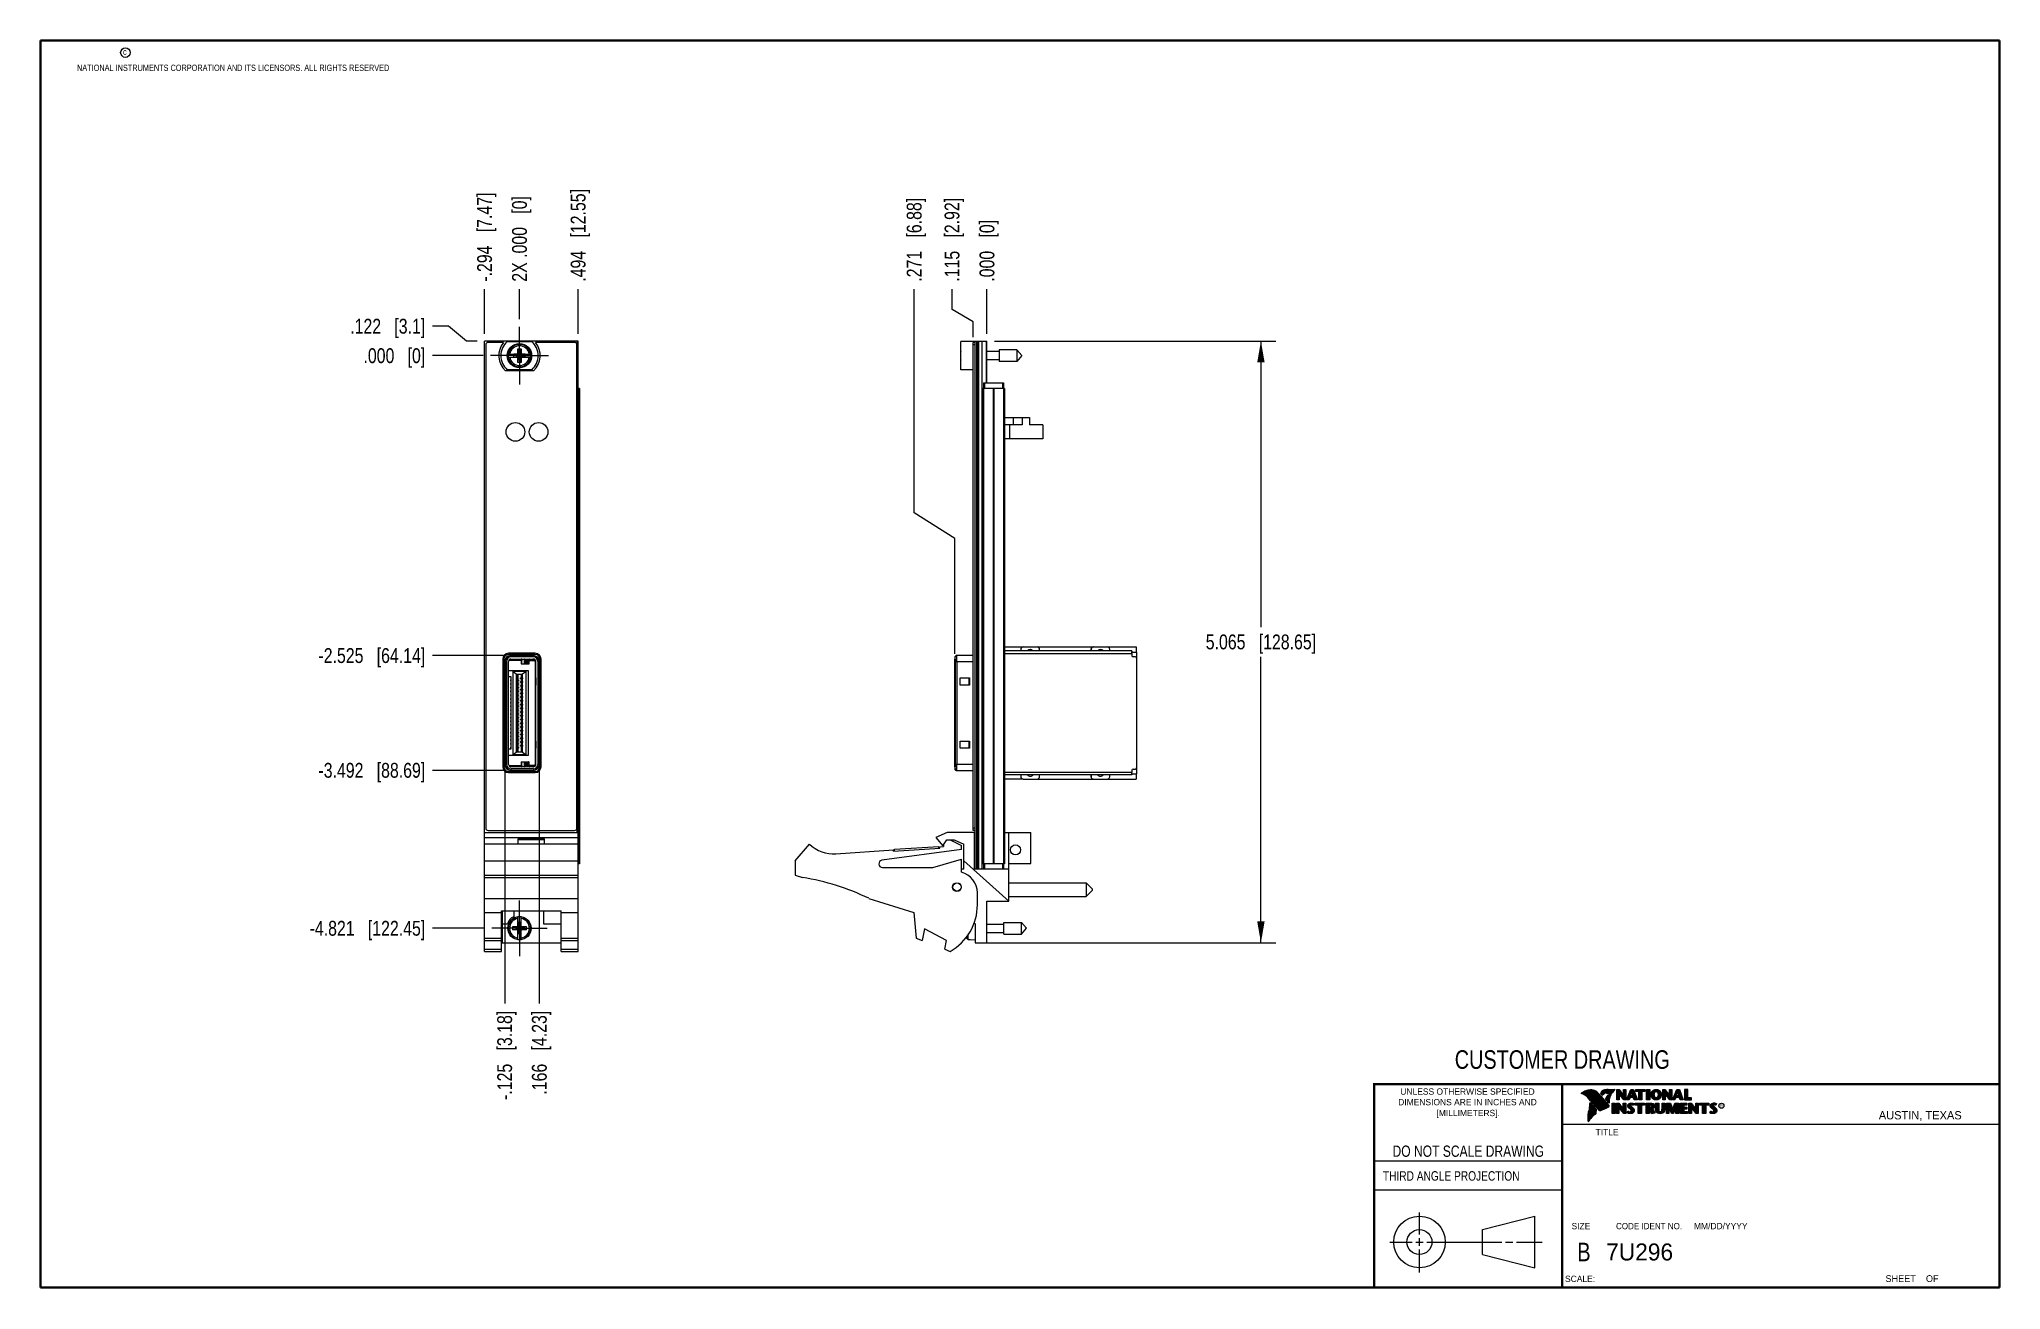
# Model space of a CAD drawing. Header units: inches. Extents: x 0.2 to 16.8, y 0.2 to 10.8.
import ezdxf

# ---------------------------------------------------------------- set-up
doc = ezdxf.new("R2010")
doc.units = ezdxf.units.IN
doc.header["$LTSCALE"] = 0.935
doc.header["$MEASUREMENT"] = 0
doc.linetypes.add('CENTER', pattern=[0.6, 0.375, -0.075, 0.075, -0.075])
doc.layers.get('0').update_dxf_attribs({"linetype": 'CONTINUOUS'})
for name, color, linetype in [('02___PRT_ALL_AXES', 7, 'CONTINUOUS'), ('DEFAULT_1', 7, 'CENTER'), ('DIMENSIONS', 7, 'CONTINUOUS')]:
    doc.layers.add(name, color=color, linetype=linetype)
doc.styles.get("Standard").update_dxf_attribs({"font": 'txt', "width": 0.8})
doc.styles.add('TEXTSTYLE_2', font='txt')
doc.styles.add('TEXTSTYLE_3', font='txt', dxfattribs={"width": 0.95})
doc.dimstyles.new('DIMSTYLE_1', dxfattribs={"dimtxt": 0.125, "dimasz": 0.18, "dimexe": 0.18, "dimexo": 0.0625, "dimgap": 0.09, "dimtad": 0, "dimtih": 1, "dimtoh": 1, "dimdec": 3, "dimzin": 4, "dimdsep": 46, "dimtxsty": 'STANDARD', "dimblk": '_FILLED', "dimblk1": '_FILLED', "dimblk2": '_FILLED', "dimcen": 0.09, "dimadec": 0, "dimazin": 0, "dimtp": 0.005, "dimtm": 0.005, "dimtfac": 1, "dimtdec": 3, "dimtofl": 0, "dimtmove": 0, "dimatfit": 3, "dimldrblk": '_FILLED', "dimfxl": 1, "dimtolj": 1, "dimtzin": 4, "dimarcsym": 0})
doc.dimstyles.new('DIMSTYLE_2', dxfattribs={"dimtxt": 0.125, "dimasz": 0.18, "dimexe": 0.18, "dimexo": 0.0625, "dimgap": 0.09, "dimtad": 0, "dimtih": 1, "dimtoh": 1, "dimdec": 3, "dimzin": 4, "dimdsep": 46, "dimtxsty": 'STANDARD', "dimblk": '_FILLED', "dimblk1": '_FILLED', "dimblk2": '_FILLED', "dimcen": 0.09, "dimadec": 0, "dimazin": 0, "dimtp": 0.005, "dimtm": 0.005, "dimtfac": 1, "dimtdec": 3, "dimtofl": 0, "dimtmove": 0, "dimatfit": 3, "dimldrblk": '_FILLED', "dimfxl": 1, "dimtolj": 1, "dimtzin": 4, "dimarcsym": 0})

msp = doc.modelspace()

# ---------------------------------------------------------------- texts
at = {"color": 2, "linetype": 'CONTINUOUS', "attachment_point": 1, "line_spacing_factor": 0.9}
for s, insert, char_height, width in [('c', (0.946, 10.6893), 0.053, 0.0424), ('NATIONAL INSTRUMENTS CORPORATION AND ITS LICENSORS. ALL RIGHTS RESERVED', (0.5583, 10.5546), 0.053, 3.0104), ('THIRD ANGLE PROJECTION', (11.5564, 1.2384), 0.08, 1.408)]:
    msp.add_mtext(s, dxfattribs=dict(at, insert=insert, char_height=char_height, width=width))
at = {"color": 7, "linetype": 'CONTINUOUS', "attachment_point": 2, "line_spacing_factor": 0.9}
for s, insert, char_height, width in [('CUSTOMER DRAWING', (13.0668, 2.2564), 0.15625, 2), ('DO NOT SCALE DRAWING', (12.2754, 1.4542), 0.095, 1.52), ('B', (13.2497, 0.6361), 0.1562, 0.125)]:
    msp.add_mtext(s, dxfattribs=dict(at, insert=insert, char_height=char_height, width=width))
at = {"color": 2, "linetype": 'CONTINUOUS', "line_spacing_factor": 0.9}
for s, insert, char_height, width, attachment_point, style in [('DIMENSIONS ARE IN INCHES AND', (12.2688, 1.8465), 0.053254, 1.491112, 2, 'TEXTSTYLE_2'), ('UNLESS OTHERWISE SPECIFIED', (12.2688, 1.9352), 0.053254, 1.384604, 2, 'TEXTSTYLE_2'), ('[MILLIMETERS].', (12.2746, 1.7548), 0.053254, 0.745556, 2, 'TEXTSTYLE_2'), ('R', (14.3971, 1.8), 0.0217, 0.021738, 1, 'TEXTSTYLE_2'), ('AUSTIN, TEXAS', (15.7327, 1.7441), 0.069617, 0.905021, 1, 'TEXTSTYLE_2'), ('TITLE', (13.3474, 1.593), 0.05325, 0.26627, 1, 'TEXTSTYLE_2'), ('SIZE', (13.1451, 0.8027), 0.05325, 0.213016, 1, 'TEXTSTYLE_2'), ('CODE IDENT NO.', (13.7978, 0.8027), 0.053254, 0.708278, 2, 'TEXTSTYLE_3'), ('MM/DD/YYYY', (14.1765, 0.8027), 0.05325, 0.53254, 1, 'TEXTSTYLE_2'), ('SCALE:', (13.0904, 0.3585), 0.05325, 0.319524, 1, 'TEXTSTYLE_2'), ('SHEET    OF', (15.7892, 0.3625), 0.057262, 0.629882, 1, 'TEXTSTYLE_2')]:
    msp.add_mtext(s, dxfattribs=dict(at, insert=insert, char_height=char_height, width=width, attachment_point=attachment_point, style=style))
at = {"color": 7, "linetype": 'CONTINUOUS', "insert": (13.4363, 0.6298), "char_height": 0.14316, "width": 0.715775, "attachment_point": 1, "line_spacing_factor": 0.9, "style": 'TEXTSTYLE_2'}
msp.add_mtext('7U296', dxfattribs=at)

# ---------------------------------------------------------------- blocks, each defined once
blk = doc.blocks.new('*D0')
at = {"layer": 'DIMENSIONS', "color": 2, "linetype": 'CONTINUOUS'}
for p, q in [((3.687, 8.353), (3.553, 8.353)), ((3.838, 8.227), (3.687, 8.353)), ((3.928, 8.227), (3.838, 8.227))]:
    blk.add_line(p, q, dxfattribs=at)
at = {"layer": 'DIMENSIONS', "color": 2, "linetype": 'CONTINUOUS', "insert": (3.491, 8.415), "char_height": 0.125, "width": 1.025, "attachment_point": 3, "line_spacing_factor": 0.9}
blk.add_mtext('.122{\\Ftxt.shx;\\W1.000000;\\H0.125000; }[3.1]', dxfattribs=at)
blk = doc.blocks.new('_FILLED')
at = {"color": 0, "linetype": 'BYBLOCK'}
blk.add_solid([(0, 0), (-1, 0.174), (-1, -0.174)], dxfattribs=at)
blk = doc.blocks.new('*D1')
at = {"layer": 'DIMENSIONS', "color": 2, "linetype": 'CONTINUOUS'}
blk.add_line((3.979, 8.105), (3.553, 8.105), dxfattribs=at)
at = {"layer": 'DIMENSIONS', "color": 2, "linetype": 'CONTINUOUS', "insert": (3.491, 8.167), "char_height": 0.125, "width": 0.825, "attachment_point": 3, "line_spacing_factor": 0.9}
blk.add_mtext('.000{\\Ftxt.shx;\\W1.000000;\\H0.125000; }[0]', dxfattribs=at)
blk = doc.blocks.new('*D2')
at = {"layer": 'DIMENSIONS', "color": 2, "linetype": 'CONTINUOUS'}
blk.add_line((3.988, 3.284), (3.553, 3.284), dxfattribs=at)
at = {"layer": 'DIMENSIONS', "color": 2, "linetype": 'CONTINUOUS', "insert": (3.491, 3.346), "char_height": 0.125, "width": 1.525, "attachment_point": 3, "line_spacing_factor": 0.9}
blk.add_mtext('-4.821{\\Ftxt.shx;\\W1.000000;\\H0.125000; }[122.45]', dxfattribs=at)
blk = doc.blocks.new('*D3')
at = {"layer": 'DIMENSIONS', "color": 2, "linetype": 'CONTINUOUS'}
blk.add_line((4.151, 4.613), (3.553, 4.613), dxfattribs=at)
at = {"layer": 'DIMENSIONS', "color": 2, "linetype": 'CONTINUOUS', "insert": (3.491, 4.676), "char_height": 0.125, "width": 1.425, "attachment_point": 3, "line_spacing_factor": 0.9}
blk.add_mtext('-3.492{\\Ftxt.shx;\\W1.000000;\\H0.125000; }[88.69]', dxfattribs=at)
blk = doc.blocks.new('*D4')
at = {"layer": 'DIMENSIONS', "color": 2, "linetype": 'CONTINUOUS'}
blk.add_line((4.151, 5.579), (3.553, 5.579), dxfattribs=at)
at = {"layer": 'DIMENSIONS', "color": 2, "linetype": 'CONTINUOUS', "insert": (3.491, 5.642), "char_height": 0.125, "width": 1.425, "attachment_point": 3, "line_spacing_factor": 0.9}
blk.add_mtext('-2.525{\\Ftxt.shx;\\W1.000000;\\H0.125000; }[64.14]', dxfattribs=at)
blk = doc.blocks.new('*D5')
at = {"layer": 'DIMENSIONS', "color": 2, "linetype": 'CONTINUOUS'}
blk.add_line((4.779, 8.289), (4.779, 8.664), dxfattribs=at)
at = {"layer": 'DIMENSIONS', "color": 2, "linetype": 'CONTINUOUS', "insert": (4.716, 8.727), "char_height": 0.125, "width": 1.225, "attachment_point": 1, "rotation": 90, "line_spacing_factor": 0.9}
blk.add_mtext('.494{\\Ftxt.shx;\\W1.000000;\\H0.125000; }[12.55]', dxfattribs=at)
blk = doc.blocks.new('*D6')
at = {"layer": 'DIMENSIONS', "color": 2, "linetype": 'CONTINUOUS'}
blk.add_line((4.285, 8.411), (4.285, 8.664), dxfattribs=at)
at = {"layer": 'DIMENSIONS', "color": 2, "linetype": 'CONTINUOUS', "insert": (4.222, 8.727), "char_height": 0.125, "width": 1.125, "attachment_point": 1, "rotation": 90, "line_spacing_factor": 0.9}
blk.add_mtext('2X .000{\\Ftxt.shx;\\W1.000000;\\H0.125000; }[0]', dxfattribs=at)
blk = doc.blocks.new('*D7')
at = {"layer": 'DIMENSIONS', "color": 2, "linetype": 'CONTINUOUS'}
blk.add_line((3.991, 8.289), (3.991, 8.664), dxfattribs=at)
at = {"layer": 'DIMENSIONS', "color": 2, "linetype": 'CONTINUOUS', "insert": (3.928, 8.727), "char_height": 0.125, "width": 1.225, "attachment_point": 1, "rotation": 90, "line_spacing_factor": 0.9}
blk.add_mtext('-.294{\\Ftxt.shx;\\W1.000000;\\H0.125000; }[7.47]', dxfattribs=at)
blk = doc.blocks.new('*D8')
at = {"layer": 'DIMENSIONS', "color": 2, "linetype": 'CONTINUOUS'}
blk.add_line((4.16, 4.6), (4.16, 2.651), dxfattribs=at)
at = {"layer": 'DIMENSIONS', "color": 2, "linetype": 'CONTINUOUS', "insert": (4.097, 2.589), "char_height": 0.125, "width": 1.225, "attachment_point": 3, "rotation": 90, "line_spacing_factor": 0.9}
blk.add_mtext('-.125{\\Ftxt.shx;\\W1.000000;\\H0.125000; }[3.18]', dxfattribs=at)
blk = doc.blocks.new('*D9')
at = {"layer": 'DIMENSIONS', "color": 2, "linetype": 'CONTINUOUS'}
blk.add_line((4.451, 4.6), (4.451, 2.651), dxfattribs=at)
at = {"layer": 'DIMENSIONS', "color": 2, "linetype": 'CONTINUOUS', "insert": (4.389, 2.589), "char_height": 0.125, "width": 1.125, "attachment_point": 3, "rotation": 90, "line_spacing_factor": 0.9}
blk.add_mtext('.166{\\Ftxt.shx;\\W1.000000;\\H0.125000; }[4.23]', dxfattribs=at)
blk = doc.blocks.new('*D10')
at = {"layer": 'DIMENSIONS', "color": 2, "linetype": 'CONTINUOUS'}
for p, q in [((7.928, 8.492), (7.928, 8.664)), ((8.106, 8.389), (7.928, 8.492)), ((8.106, 8.259), (8.106, 8.389))]:
    blk.add_line(p, q, dxfattribs=at)
at = {"layer": 'DIMENSIONS', "color": 2, "linetype": 'CONTINUOUS', "insert": (7.865, 8.727), "char_height": 0.125, "width": 1.125, "attachment_point": 1, "rotation": 90, "line_spacing_factor": 0.9}
blk.add_mtext('.115{\\Ftxt.shx;\\W1.000000;\\H0.125000; }[2.92]', dxfattribs=at)
blk = doc.blocks.new('*D11')
at = {"layer": 'DIMENSIONS', "color": 2, "linetype": 'CONTINUOUS'}
blk.add_line((8.221, 8.289), (8.221, 8.664), dxfattribs=at)
at = {"layer": 'DIMENSIONS', "color": 2, "linetype": 'CONTINUOUS', "insert": (8.159, 8.727), "char_height": 0.125, "width": 0.825, "attachment_point": 1, "rotation": 90, "line_spacing_factor": 0.9}
blk.add_mtext('.000{\\Ftxt.shx;\\W1.000000;\\H0.125000; }[0]', dxfattribs=at)
blk = doc.blocks.new('*D12')
at = {"layer": 'DIMENSIONS', "color": 2, "linetype": 'CONTINUOUS'}
for p, q in [((7.608, 6.782), (7.608, 8.664)), ((7.951, 6.565), (7.608, 6.782)), ((7.951, 5.593), (7.951, 6.565))]:
    blk.add_line(p, q, dxfattribs=at)
at = {"layer": 'DIMENSIONS', "color": 2, "linetype": 'CONTINUOUS', "insert": (7.546, 8.727), "char_height": 0.125, "width": 1.125, "attachment_point": 1, "rotation": 90, "line_spacing_factor": 0.9}
blk.add_mtext('.271{\\Ftxt.shx;\\W1.000000;\\H0.125000; }[6.88]', dxfattribs=at)
blk = doc.blocks.new('*D13')
at = {"layer": 'DIMENSIONS', "color": 2, "linetype": 'CONTINUOUS'}
for p, q in [((8.284, 8.227), (10.654, 8.227)), ((10.529, 8.227), (10.529, 5.819)), ((10.529, 3.162), (10.529, 5.569)), ((8.184, 3.162), (10.654, 3.162))]:
    blk.add_line(p, q, dxfattribs=at)
at = {"layer": 'DIMENSIONS', "color": 2, "linetype": 'CONTINUOUS', "xscale": 0.18, "yscale": 0.18, "zscale": 0.18}
for p, rotation in [((10.529, 8.227), 90), ((10.529, 3.162), 270)]:
    blk.add_blockref('_FILLED', p, dxfattribs=dict(at, rotation=rotation))
at = {"layer": 'DIMENSIONS', "color": 2, "linetype": 'CONTINUOUS', "insert": (10.529, 5.757), "char_height": 0.125, "width": 1.425, "attachment_point": 2, "line_spacing_factor": 0.9}
blk.add_mtext('5.065{\\Ftxt.shx;\\W1.000000;\\H0.125000; }[128.65]', dxfattribs=at)

# ---------------------------------------------------------------- dimensions: what is measured, and where the dimension line sits
at = {"layer": 'DIMENSIONS', "color": 2, "linetype": 'CONTINUOUS'}
for feature_location, offset, dtype, origin, text, picture, middle in [((3.9907, 8.2892), (0, 0.375), 1, (4.2847, 8.2267), '-<>', '*D7', (3.9907, 9.3392)), ((4.2846654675, 8.41073625), (0, 0.2535), 1, (4.2846654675, 8.34823625), '2X <>', '*D6', (4.2846654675, 9.28923625)), ((3.9882, 3.2838), (-0.435, 0), 0, (4.0507, 8.1047), '-<>', '*D2', (2.4782, 3.2838)), ((4.15085, 4.61316), (-0.59769, 0), 0, (4.21335, 8.10474), '-<>', '*D3', (2.52817, 4.61316)), ((4.1509, 5.5795), (-0.5977, 0), 0, (4.2134, 8.1047), '-<>', '*D4', (2.5282, 5.5795)), ((4.1595, 4.5999), (0, -1.9485), 1, (4.2847, 4.6624), '-<>', '*D8', (4.2716, 1.8028))]:
    dim = msp.add_ordinate_dim(feature_location=feature_location, offset=offset, dtype=dtype, origin=origin, text=text, dimstyle='DIMSTYLE_1', dxfattribs=at)
    dim.commit()
    dim.dimension.update_dxf_attribs({"geometry": picture, "text_midpoint": middle})
for feature_location, offset, dtype, origin, picture, middle in [((4.7787, 8.2892), (0, 0.375), 1, (4.2847, 8.3482), '*D5', (4.7787, 9.3392)), ((7.9505269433, 5.5927417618), (-0.3422718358, 3.0714944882), 0, (8.221259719, 5.5302417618), '*D12', (7.6082551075, 9.28923625)), ((8.106259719, 8.25923625), (-0.1783937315, 0.405), 0, (8.221259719, 8.22673625), '*D10', (7.9278659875, 9.28923625)), ((8.221259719, 8.28923625), (0, 0.375), 1, (8.221259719, 8.22673625), '*D11', (8.221259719, 9.13923625)), ((3.9282, 8.2267), (-0.375, 0.1259), 0, (4.0412, 8.1047), '*D0', (2.7282, 8.3526)), ((3.9786654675, 8.10473625), (-0.4255, 0), 0, (4.0411654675, 8.10473625), '*D1', (2.8281654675, 8.10473625)), ((4.451, 4.5999), (0, -1.9485), 1, (4.2847, 4.6624), '*D9', (4.563, 1.8028))]:
    dim = msp.add_ordinate_dim(feature_location=feature_location, offset=offset, dtype=dtype, origin=origin, dimstyle='DIMSTYLE_1', dxfattribs=at)
    dim.commit()
    dim.dimension.update_dxf_attribs({"geometry": picture, "text_midpoint": middle})
dim = msp.add_linear_dim(base=(10.5288, 3.1618), p1=(8.2838, 8.2267), p2=(8.1838, 3.1618), angle=270, dimstyle='DIMSTYLE_2', dxfattribs=at)
dim.commit()
dim.dimension.update_dxf_attribs({"geometry": '*D13', "text_midpoint": (10.3788, 5.6943), "dimtype": 160})

# ---------------------------------------------------------------- linework, layer by layer
at = {"color": 7, "linetype": 'CONTINUOUS'}
for p, q in [((3.9907, 3.0888), (3.9907, 8.2267)), ((4.7787, 8.2267), (3.9907, 8.2267)), ((4.0007, 8.1967), (4.0007, 4.1267)), ((4.1502, 8.2167), (4.0207, 8.2167)), ((4.1809, 8.2232), (4.3884, 8.2232)), ((4.19, 8.1185), (4.273, 8.1185)), ((4.2361, 8.093), (4.2361, 8.1164)), ((4.2361, 8.093), (4.3332, 8.1164)), ((4.273, 8.1164), (4.2361, 8.1164)), ((4.2361, 8.1164), (4.3332, 8.093)), ((4.2709, 8.0476), (4.2984, 8.1618)), ((4.2709, 8.1185), (4.2709, 8.1618)), ((4.2984, 8.0476), (4.2709, 8.1618)), ((4.2709, 8.1618), (4.2984, 8.1618)), ((4.273, 8.1185), (4.273, 8.1164)), ((4.273, 8.093), (4.2964, 8.1164)), ((4.2964, 8.093), (4.273, 8.1164)), ((4.2964, 8.1185), (4.2964, 8.1164)), ((4.2964, 8.1185), (4.3793, 8.1185)), ((4.3332, 8.1164), (4.2964, 8.1164)), ((4.2984, 8.1618), (4.2984, 8.1185)), ((4.3332, 8.093), (4.3332, 8.1164)), ((4.7487, 8.2167), (4.4191, 8.2167)), ((4.7687, 4.1267), (4.7687, 8.1967)), ((4.7787, 3.0888), (4.7787, 8.2267)), ((8.0013, 8.1185), (7.9992, 8.1185)), ((8.0013, 7.9862), (8.0013, 8.2232)), ((8.1213, 8.2232), (8.0013, 8.2232)), ((8.1063, 4.1067), (8.1063, 8.2167)), ((8.1213, 8.2167), (8.1063, 8.2167)), ((8.1213, 8.1967), (8.1063, 8.1967)), ((8.1213, 3.7837), (8.1213, 8.2267)), ((8.1213, 8.2267), (8.2213, 8.2267)), ((8.1333, 8.2267), (8.1333, 3.7837)), ((8.1393, 8.2267), (8.1393, 3.7837)), ((8.1513, 8.2267), (8.1513, 3.7837)), ((8.1805, 3.7837), (8.1805, 8.2267)), ((8.2163, 8.2267), (8.2163, 7.8767)), ((8.2213, 7.8767), (8.2213, 8.2267)), ((8.325, 8.1398), (8.2213, 8.1398)), ((8.325, 8.1539), (8.325, 8.0555)), ((8.473, 8.1539), (8.325, 8.1539)), ((8.473, 8.1539), (8.473, 8.0555)), ((8.5143, 8.1047), (8.473, 8.1539)), ((8.5143, 8.1047), (8.473, 8.0555)), ((4.4029, 7.9757), (4.1664, 7.9757)), ((4.3884, 7.9862), (4.1809, 7.9862)), ((4.19, 8.091), (4.273, 8.091)), ((4.2361, 8.093), (4.273, 8.093)), ((4.2709, 8.0476), (4.2709, 8.091)), ((4.2984, 8.0476), (4.2709, 8.0476)), ((4.273, 8.091), (4.273, 8.093)), ((4.2964, 8.091), (4.2964, 8.093)), ((4.2964, 8.093), (4.3332, 8.093)), ((4.2964, 8.091), (4.3793, 8.091)), ((4.2984, 8.091), (4.2984, 8.0476)), ((7.9992, 8.091), (8.0013, 8.091)), ((8.1063, 7.9862), (8.0013, 7.9862)), ((8.325, 8.0697), (8.2213, 8.0697)), ((8.473, 8.0555), (8.325, 8.0555)), ((4.7904, 7.8267), (4.7787, 7.8267)), ((4.7904, 7.8267), (4.7904, 3.8267)), ((8.1823, 7.8267), (8.1823, 3.8267)), ((8.3703, 7.8267), (8.1823, 7.8267)), ((8.1912, 7.8267), (8.1912, 3.8267)), ((8.1913, 7.8767), (8.1913, 7.8267)), ((8.1913, 7.8767), (8.3613, 7.8767)), ((8.2013, 7.8767), (8.2013, 7.8267)), ((8.2213, 7.8922), (8.2163, 7.8922)), ((8.2731, 7.8267), (8.2731, 3.8267)), ((8.2794, 7.8267), (8.2794, 3.8267)), ((8.3513, 7.8767), (8.3513, 7.8267)), ((8.3613, 7.8767), (8.3613, 7.8267)), ((8.3613, 7.8267), (8.3613, 3.8267)), ((8.3703, 7.8267), (8.3703, 3.8267)), ((8.3703, 7.5833), (8.5813, 7.5833)), ((8.5183, 7.5233), (8.3703, 7.5233)), ((8.412, 7.5233), (8.412, 7.4033)), ((8.443, 7.5833), (8.443, 7.5233)), ((8.5183, 7.5833), (8.5183, 7.5233)), ((8.5813, 7.5833), (8.5813, 7.5233)), ((8.6913, 7.5233), (8.5813, 7.5233)), ((8.6913, 7.5233), (8.6913, 7.4033)), ((8.6913, 7.4033), (8.3703, 7.4033)), ((8.3703, 5.6524), (8.5253, 5.6524)), ((9.4419, 5.6181), (8.3703, 5.6181)), ((8.5066, 5.6327), (8.5073, 5.6181)), ((8.5066, 5.6327), (8.5078, 5.6327)), ((8.5078, 5.6327), (8.5078, 5.6181)), ((8.5275, 5.6524), (9.1158, 5.6524)), ((8.6653, 5.6181), (8.6653, 5.6327)), ((9.0971, 5.6327), (9.0978, 5.6181)), ((9.0971, 5.6327), (9.0983, 5.6327)), ((9.0983, 5.6327), (9.0983, 5.6181)), ((9.118, 5.6524), (9.4774, 5.6524)), ((9.2558, 5.6181), (9.2558, 5.6327)), ((9.4419, 5.6181), (9.4421, 5.6099)), ((9.4774, 5.6524), (9.4796, 5.6081)), ((4.1432, 5.5493), (4.1432, 4.6438)), ((4.1532, 5.5493), (4.1532, 4.6438)), ((4.1595, 4.6624), (4.1595, 5.5302)), ((4.1641, 5.5302), (4.1641, 4.6624)), ((4.1762, 5.5302), (4.1762, 4.6624)), ((4.417, 5.5987), (4.1926, 5.5987)), ((4.417, 5.5887), (4.1926, 5.5887)), ((4.1932, 4.6624), (4.1932, 5.5302)), ((4.1932, 5.4546), (4.3567, 5.4546)), ((4.2129, 5.5499), (4.402, 5.5499)), ((4.4018, 5.5795), (4.2134, 5.5795)), ((4.402, 5.5676), (4.2136, 5.5676)), ((4.2998, 5.5086), (4.3662, 5.5086)), ((4.3567, 5.4546), (4.3567, 4.738)), ((4.3662, 5.5086), (4.3666, 5.5322)), ((4.3666, 5.5324), (4.3666, 5.546)), ((4.4157, 5.5302), (4.4157, 4.6624)), ((4.4217, 4.6624), (4.4217, 5.5302)), ((4.4394, 5.5302), (4.4394, 4.6624)), ((4.451, 5.5302), (4.451, 4.6624)), ((4.4563, 4.6438), (4.4563, 5.5493)), ((4.4663, 4.6438), (4.4663, 5.5493)), ((7.9505, 5.5302), (7.9505, 4.6624)), ((7.9508, 4.6624), (7.9508, 5.5302)), ((7.9508, 5.5302), (7.9548, 5.5302)), ((7.9512, 5.5676), (7.963, 5.5795)), ((7.9512, 5.5676), (7.9512, 5.5676)), ((7.9545, 5.5676), (7.9512, 5.5676)), ((7.9512, 5.5499), (7.9545, 5.5499)), ((7.9663, 5.5795), (7.9545, 5.5676)), ((7.9548, 4.6624), (7.9548, 5.5302)), ((7.955, 5.549), (7.955, 5.55)), ((7.9551, 5.5302), (7.9551, 4.6624)), ((7.9551, 5.5302), (8.1063, 5.5302)), ((7.963, 5.5795), (7.963, 5.5794)), ((8.1063, 5.5795), (7.963, 5.5795)), ((7.9671, 5.5302), (7.9671, 4.6624)), ((8.3703, 5.5981), (9.4422, 5.5981)), ((9.442, 5.6081), (9.4814, 5.6081)), ((9.4422, 5.5981), (9.4422, 5.5787)), ((9.4716, 5.5687), (9.4522, 5.5687)), ((9.4814, 5.6081), (9.4814, 5.5596)), ((9.4816, 5.5587), (9.4816, 4.6339)), ((4.1932, 5.402), (4.2108, 5.402)), ((4.2085, 5.3758), (4.2085, 5.368)), ((4.2085, 5.3758), (4.2108, 5.3758)), ((4.2108, 5.368), (4.2085, 5.368)), ((4.2085, 5.3443), (4.2085, 5.3365)), ((4.2085, 5.3443), (4.2108, 5.3443)), ((4.2108, 5.3365), (4.2085, 5.3365)), ((4.2085, 5.3128), (4.2108, 5.3128)), ((4.2085, 5.3128), (4.2085, 5.305)), ((4.2108, 5.305), (4.2085, 5.305)), ((4.2108, 5.402), (4.2108, 4.7907)), ((4.2279, 5.4491), (4.2279, 4.7435)), ((4.2279, 5.4491), (4.3396, 5.4491)), ((4.2279, 5.4491), (4.2578, 5.4269)), ((4.2579, 5.4231), (4.2578, 5.4269)), ((4.2578, 5.4269), (4.2578, 4.7657)), ((4.2579, 5.4231), (4.3096, 5.4231)), ((4.2584, 5.3758), (4.2754, 5.3758)), ((4.2584, 5.368), (4.2584, 5.3758)), ((4.2754, 5.368), (4.2584, 5.368)), ((4.2584, 5.3443), (4.2754, 5.3443)), ((4.2584, 5.3365), (4.2584, 5.3443)), ((4.2754, 5.3365), (4.2584, 5.3365)), ((4.2584, 5.3128), (4.2754, 5.3128)), ((4.2584, 5.305), (4.2584, 5.3128)), ((4.2754, 5.305), (4.2584, 5.305)), ((4.2614, 5.3758), (4.2614, 5.4231)), ((4.2614, 5.3443), (4.2614, 5.368)), ((4.2614, 5.3128), (4.2614, 5.3365)), ((4.2614, 5.2813), (4.2614, 5.305)), ((4.2694, 5.4231), (4.2694, 5.3758)), ((4.2694, 5.368), (4.2694, 5.3443)), ((4.2694, 5.3365), (4.2694, 5.3128)), ((4.2694, 5.305), (4.2694, 5.2813)), ((4.2754, 5.3758), (4.2754, 5.368)), ((4.2754, 5.3443), (4.2754, 5.3365)), ((4.2754, 5.3128), (4.2754, 5.305)), ((4.2921, 5.3916), (4.3091, 5.3916)), ((4.2921, 5.3916), (4.2921, 5.3837)), ((4.3091, 5.3837), (4.2921, 5.3837)), ((4.2921, 5.3601), (4.3091, 5.3601)), ((4.2921, 5.3601), (4.2921, 5.3522)), ((4.3091, 5.3522), (4.2921, 5.3522)), ((4.2921, 5.3286), (4.3091, 5.3286)), ((4.2921, 5.3286), (4.2921, 5.3207)), ((4.3091, 5.3207), (4.2921, 5.3207)), ((4.2921, 5.2971), (4.3091, 5.2971)), ((4.2921, 5.2971), (4.2921, 5.2892)), ((4.3091, 5.2892), (4.2921, 5.2892)), ((4.2981, 5.4231), (4.2981, 5.3916)), ((4.2981, 5.3837), (4.2981, 5.3601)), ((4.2981, 5.3522), (4.2981, 5.3286)), ((4.2981, 5.3207), (4.2981, 5.2971)), ((4.2981, 5.2892), (4.2981, 5.2656)), ((4.3061, 5.3916), (4.3061, 5.4231)), ((4.3061, 5.3601), (4.3061, 5.3837)), ((4.3061, 5.3286), (4.3061, 5.3522)), ((4.3061, 5.2971), (4.3061, 5.3207)), ((4.3061, 5.2656), (4.3061, 5.2892)), ((4.3091, 5.3916), (4.3091, 5.3837)), ((4.3091, 5.3601), (4.3091, 5.3522)), ((4.3091, 5.3286), (4.3091, 5.3207)), ((4.3091, 5.2971), (4.3091, 5.2892)), ((4.3097, 5.4269), (4.3096, 5.4231)), ((4.3097, 5.4269), (4.3396, 5.4491)), ((4.3097, 4.7657), (4.3097, 5.4269)), ((4.3396, 4.7435), (4.3396, 5.4491)), ((4.3594, 5.2932), (4.3567, 5.2932)), ((4.3594, 4.8995), (4.3594, 5.2932)), ((4.4196, 5.3907), (4.421, 5.3907)), ((4.4196, 5.3316), (4.4196, 5.3907)), ((4.421, 5.3316), (4.4196, 5.3316)), ((4.421, 5.3907), (4.421, 5.3316)), ((7.9947, 5.3316), (7.9947, 5.3907)), ((7.9947, 5.3907), (8.0734, 5.3907)), ((8.0734, 5.3316), (7.9947, 5.3316)), ((8.0729, 5.3316), (8.0729, 5.3907)), ((8.0734, 5.3907), (8.0734, 5.3316)), ((4.2085, 5.2813), (4.2108, 5.2813)), ((4.2085, 5.2813), (4.2085, 5.2735)), ((4.2108, 5.2735), (4.2085, 5.2735)), ((4.2085, 5.2498), (4.2108, 5.2498)), ((4.2085, 5.2498), (4.2085, 5.242)), ((4.2108, 5.242), (4.2085, 5.242)), ((4.2085, 5.2184), (4.2108, 5.2184)), ((4.2085, 5.2184), (4.2085, 5.2105)), ((4.2108, 5.2105), (4.2085, 5.2105)), ((4.2085, 5.1869), (4.2108, 5.1869)), ((4.2085, 5.1869), (4.2085, 5.179)), ((4.2108, 5.179), (4.2085, 5.179)), ((4.2085, 5.1554), (4.2108, 5.1554)), ((4.2085, 5.1554), (4.2085, 5.1475)), ((4.2108, 5.1475), (4.2085, 5.1475)), ((4.2085, 5.1239), (4.2108, 5.1239)), ((4.2085, 5.1239), (4.2085, 5.116)), ((4.2584, 5.2813), (4.2754, 5.2813)), ((4.2584, 5.2735), (4.2584, 5.2813)), ((4.2754, 5.2735), (4.2584, 5.2735)), ((4.2584, 5.2498), (4.2754, 5.2498)), ((4.2584, 5.242), (4.2584, 5.2498)), ((4.2754, 5.242), (4.2584, 5.242)), ((4.2584, 5.2184), (4.2754, 5.2184)), ((4.2584, 5.2105), (4.2584, 5.2184)), ((4.2754, 5.2105), (4.2584, 5.2105)), ((4.2584, 5.1869), (4.2754, 5.1869)), ((4.2584, 5.179), (4.2584, 5.1869)), ((4.2754, 5.179), (4.2584, 5.179)), ((4.2584, 5.1554), (4.2754, 5.1554)), ((4.2584, 5.1475), (4.2584, 5.1554)), ((4.2754, 5.1475), (4.2584, 5.1475)), ((4.2584, 5.1239), (4.2754, 5.1239)), ((4.2584, 5.116), (4.2584, 5.1239)), ((4.2614, 5.2498), (4.2614, 5.2735)), ((4.2614, 5.2184), (4.2614, 5.242)), ((4.2614, 5.1869), (4.2614, 5.2105)), ((4.2614, 5.1554), (4.2614, 5.179)), ((4.2614, 5.1239), (4.2614, 5.1475)), ((4.2694, 5.2735), (4.2694, 5.2498)), ((4.2694, 5.242), (4.2694, 5.2184)), ((4.2694, 5.2105), (4.2694, 5.1869)), ((4.2694, 5.179), (4.2694, 5.1554)), ((4.2694, 5.1475), (4.2694, 5.1239)), ((4.2754, 5.2813), (4.2754, 5.2735)), ((4.2754, 5.2498), (4.2754, 5.242)), ((4.2754, 5.2184), (4.2754, 5.2105)), ((4.2754, 5.1869), (4.2754, 5.179)), ((4.2754, 5.1554), (4.2754, 5.1475)), ((4.2754, 5.1239), (4.2754, 5.116)), ((4.2921, 5.2656), (4.3091, 5.2656)), ((4.2921, 5.2656), (4.2921, 5.2577)), ((4.3091, 5.2577), (4.2921, 5.2577)), ((4.2921, 5.2341), (4.3091, 5.2341)), ((4.2921, 5.2341), (4.2921, 5.2262)), ((4.3091, 5.2262), (4.2921, 5.2262)), ((4.2921, 5.2026), (4.3091, 5.2026)), ((4.2921, 5.2026), (4.2921, 5.1947)), ((4.3091, 5.1947), (4.2921, 5.1947)), ((4.2921, 5.1711), (4.3091, 5.1711)), ((4.2921, 5.1711), (4.2921, 5.1632)), ((4.3091, 5.1632), (4.2921, 5.1632)), ((4.2921, 5.1396), (4.3091, 5.1396)), ((4.2921, 5.1396), (4.2921, 5.1317)), ((4.3091, 5.1317), (4.2921, 5.1317)), ((4.2981, 5.2577), (4.2981, 5.2341)), ((4.2981, 5.2262), (4.2981, 5.2026)), ((4.2981, 5.1947), (4.2981, 5.1711)), ((4.2981, 5.1632), (4.2981, 5.1396)), ((4.2981, 5.1317), (4.2981, 5.1081)), ((4.3061, 5.2341), (4.3061, 5.2577)), ((4.3061, 5.2026), (4.3061, 5.2262)), ((4.3061, 5.1711), (4.3061, 5.1947)), ((4.3061, 5.1396), (4.3061, 5.1632)), ((4.3061, 5.1081), (4.3061, 5.1317)), ((4.3091, 5.2656), (4.3091, 5.2577)), ((4.3091, 5.2341), (4.3091, 5.2262)), ((4.3091, 5.2026), (4.3091, 5.1947)), ((4.3091, 5.1711), (4.3091, 5.1632)), ((4.3091, 5.1396), (4.3091, 5.1317)), ((4.2108, 5.116), (4.2085, 5.116)), ((4.2085, 5.0924), (4.2108, 5.0924)), ((4.2085, 5.0924), (4.2085, 5.0845)), ((4.2108, 5.0845), (4.2085, 5.0845)), ((4.2085, 5.0609), (4.2108, 5.0609)), ((4.2085, 5.0609), (4.2085, 5.053)), ((4.2108, 5.053), (4.2085, 5.053)), ((4.2085, 5.0294), (4.2108, 5.0294)), ((4.2085, 5.0294), (4.2085, 5.0215)), ((4.2108, 5.0215), (4.2085, 5.0215)), ((4.2085, 4.9979), (4.2108, 4.9979)), ((4.2085, 4.9979), (4.2085, 4.99)), ((4.2108, 4.99), (4.2085, 4.99)), ((4.2085, 4.9664), (4.2108, 4.9664)), ((4.2085, 4.9664), (4.2085, 4.9585)), ((4.2108, 4.9585), (4.2085, 4.9585)), ((4.2754, 5.116), (4.2584, 5.116)), ((4.2584, 5.0924), (4.2754, 5.0924)), ((4.2584, 5.0845), (4.2584, 5.0924)), ((4.2754, 5.0845), (4.2584, 5.0845)), ((4.2584, 5.0609), (4.2754, 5.0609)), ((4.2584, 5.053), (4.2584, 5.0609)), ((4.2754, 5.053), (4.2584, 5.053)), ((4.2584, 5.0294), (4.2754, 5.0294)), ((4.2584, 5.0215), (4.2584, 5.0294)), ((4.2754, 5.0215), (4.2584, 5.0215)), ((4.2584, 4.9979), (4.2754, 4.9979)), ((4.2584, 4.99), (4.2584, 4.9979)), ((4.2754, 4.99), (4.2584, 4.99)), ((4.2584, 4.9664), (4.2754, 4.9664)), ((4.2584, 4.9585), (4.2584, 4.9664)), ((4.2754, 4.9585), (4.2584, 4.9585)), ((4.2614, 5.0924), (4.2614, 5.116)), ((4.2614, 5.0609), (4.2614, 5.0845)), ((4.2614, 5.0294), (4.2614, 5.053)), ((4.2614, 4.9979), (4.2614, 5.0215)), ((4.2614, 4.9664), (4.2614, 4.99)), ((4.2614, 4.9349), (4.2614, 4.9585)), ((4.2694, 5.116), (4.2694, 5.0924)), ((4.2694, 5.0845), (4.2694, 5.0609)), ((4.2694, 5.053), (4.2694, 5.0294)), ((4.2694, 5.0215), (4.2694, 4.9979)), ((4.2694, 4.99), (4.2694, 4.9664)), ((4.2694, 4.9585), (4.2694, 4.9349)), ((4.2754, 5.0924), (4.2754, 5.0845)), ((4.2754, 5.0609), (4.2754, 5.053)), ((4.2754, 5.0294), (4.2754, 5.0215)), ((4.2754, 4.9979), (4.2754, 4.99)), ((4.2754, 4.9664), (4.2754, 4.9585)), ((4.2921, 5.1081), (4.3091, 5.1081)), ((4.2921, 5.1081), (4.2921, 5.1002)), ((4.3091, 5.1002), (4.2921, 5.1002)), ((4.2921, 5.0766), (4.3091, 5.0766)), ((4.2921, 5.0766), (4.2921, 5.0687)), ((4.3091, 5.0687), (4.2921, 5.0687)), ((4.2921, 5.0451), (4.3091, 5.0451)), ((4.2921, 5.0451), (4.2921, 5.0372)), ((4.3091, 5.0372), (4.2921, 5.0372)), ((4.2921, 5.0136), (4.3091, 5.0136)), ((4.2921, 5.0136), (4.2921, 5.0058)), ((4.3091, 5.0058), (4.2921, 5.0058)), ((4.2921, 4.9821), (4.3091, 4.9821)), ((4.2921, 4.9821), (4.2921, 4.9743)), ((4.3091, 4.9743), (4.2921, 4.9743)), ((4.2981, 5.1002), (4.2981, 5.0766)), ((4.2981, 5.0687), (4.2981, 5.0451)), ((4.2981, 5.0372), (4.2981, 5.0136)), ((4.2981, 5.0058), (4.2981, 4.9821)), ((4.2981, 4.9743), (4.2981, 4.9506)), ((4.3061, 5.0766), (4.3061, 5.1002)), ((4.3061, 5.0451), (4.3061, 5.0687)), ((4.3061, 5.0136), (4.3061, 5.0372)), ((4.3061, 4.9821), (4.3061, 5.0058)), ((4.3061, 4.9506), (4.3061, 4.9743)), ((4.3091, 5.1081), (4.3091, 5.1002)), ((4.3091, 5.0766), (4.3091, 5.0687)), ((4.3091, 5.0451), (4.3091, 5.0372)), ((4.3091, 5.0136), (4.3091, 5.0058)), ((4.3091, 4.9821), (4.3091, 4.9743)), ((4.2085, 4.9349), (4.2108, 4.9349)), ((4.2085, 4.9349), (4.2085, 4.927)), ((4.2108, 4.927), (4.2085, 4.927)), ((4.2085, 4.9034), (4.2108, 4.9034)), ((4.2085, 4.9034), (4.2085, 4.8955)), ((4.2108, 4.8955), (4.2085, 4.8955)), ((4.2085, 4.8719), (4.2108, 4.8719)), ((4.2085, 4.8719), (4.2085, 4.864)), ((4.2108, 4.864), (4.2085, 4.864)), ((4.2085, 4.8404), (4.2108, 4.8404)), ((4.2085, 4.8404), (4.2085, 4.8325)), ((4.2108, 4.8325), (4.2085, 4.8325)), ((4.2085, 4.8089), (4.2108, 4.8089)), ((4.2085, 4.8089), (4.2085, 4.801)), ((4.2108, 4.801), (4.2085, 4.801)), ((4.2584, 4.9349), (4.2754, 4.9349)), ((4.2584, 4.927), (4.2584, 4.9349)), ((4.2754, 4.927), (4.2584, 4.927)), ((4.2584, 4.9034), (4.2754, 4.9034)), ((4.2584, 4.8955), (4.2584, 4.9034)), ((4.2754, 4.8955), (4.2584, 4.8955)), ((4.2584, 4.8719), (4.2754, 4.8719)), ((4.2584, 4.864), (4.2584, 4.8719)), ((4.2754, 4.864), (4.2584, 4.864)), ((4.2584, 4.8404), (4.2754, 4.8404)), ((4.2584, 4.8325), (4.2584, 4.8404)), ((4.2754, 4.8325), (4.2584, 4.8325)), ((4.2584, 4.8089), (4.2754, 4.8089)), ((4.2584, 4.801), (4.2584, 4.8089)), ((4.2754, 4.801), (4.2584, 4.801)), ((4.2614, 4.9034), (4.2614, 4.927)), ((4.2614, 4.8719), (4.2614, 4.8955)), ((4.2614, 4.8404), (4.2614, 4.864)), ((4.2614, 4.8089), (4.2614, 4.8325)), ((4.2614, 4.7695), (4.2614, 4.801)), ((4.2694, 4.927), (4.2694, 4.9034)), ((4.2694, 4.8955), (4.2694, 4.8719)), ((4.2694, 4.864), (4.2694, 4.8404)), ((4.2694, 4.8325), (4.2694, 4.8089)), ((4.2694, 4.801), (4.2694, 4.7695)), ((4.2754, 4.9349), (4.2754, 4.927)), ((4.2754, 4.9034), (4.2754, 4.8955)), ((4.2754, 4.8719), (4.2754, 4.864)), ((4.2754, 4.8404), (4.2754, 4.8325)), ((4.2754, 4.8089), (4.2754, 4.801)), ((4.2921, 4.9506), (4.3091, 4.9506)), ((4.2921, 4.9506), (4.2921, 4.9428)), ((4.3091, 4.9428), (4.2921, 4.9428)), ((4.2921, 4.9191), (4.3091, 4.9191)), ((4.2921, 4.9191), (4.2921, 4.9113)), ((4.3091, 4.9113), (4.2921, 4.9113)), ((4.2921, 4.8876), (4.3091, 4.8876)), ((4.2921, 4.8876), (4.2921, 4.8798)), ((4.3091, 4.8798), (4.2921, 4.8798)), ((4.2921, 4.8561), (4.3091, 4.8561)), ((4.2921, 4.8561), (4.2921, 4.8483)), ((4.3091, 4.8483), (4.2921, 4.8483)), ((4.2921, 4.8247), (4.3091, 4.8247)), ((4.2921, 4.8247), (4.2921, 4.8168)), ((4.3091, 4.8168), (4.2921, 4.8168)), ((4.2981, 4.9428), (4.2981, 4.9191)), ((4.2981, 4.9113), (4.2981, 4.8876)), ((4.2981, 4.8798), (4.2981, 4.8561)), ((4.2981, 4.8483), (4.2981, 4.8247)), ((4.2981, 4.8168), (4.2981, 4.7695)), ((4.3061, 4.9191), (4.3061, 4.9428)), ((4.3061, 4.8876), (4.3061, 4.9113)), ((4.3061, 4.8561), (4.3061, 4.8798)), ((4.3061, 4.8247), (4.3061, 4.8483)), ((4.3061, 4.7695), (4.3061, 4.8168)), ((4.3091, 4.9506), (4.3091, 4.9428)), ((4.3091, 4.9191), (4.3091, 4.9113)), ((4.3091, 4.8876), (4.3091, 4.8798)), ((4.3091, 4.8561), (4.3091, 4.8483)), ((4.3091, 4.8247), (4.3091, 4.8168)), ((4.3567, 4.8995), (4.3594, 4.8995)), ((4.4196, 4.8592), (4.421, 4.8592)), ((4.4196, 4.8001), (4.4196, 4.8592)), ((4.421, 4.8001), (4.4196, 4.8001)), ((4.421, 4.8592), (4.421, 4.8001)), ((7.9947, 4.8001), (7.9947, 4.8592)), ((7.9947, 4.8592), (8.0734, 4.8592)), ((8.0734, 4.8001), (7.9947, 4.8001)), ((8.0729, 4.8001), (8.0729, 4.8592)), ((8.0734, 4.8592), (8.0734, 4.8001)), ((4.2108, 4.7907), (4.1932, 4.7907)), ((4.3567, 4.738), (4.1932, 4.738)), ((4.402, 4.6427), (4.2129, 4.6427)), ((4.2279, 4.7435), (4.2578, 4.7657)), ((4.3396, 4.7435), (4.2279, 4.7435)), ((4.2578, 4.7657), (4.2579, 4.7695)), ((4.2579, 4.7695), (4.3096, 4.7695)), ((4.2998, 4.684), (4.3662, 4.684)), ((4.3096, 4.7695), (4.3097, 4.7657)), ((4.3097, 4.7657), (4.3396, 4.7435)), ((4.3666, 4.6604), (4.3662, 4.684)), ((4.3666, 4.6466), (4.3666, 4.6603)), ((7.9506, 4.6436), (7.9506, 4.6426)), ((7.9548, 4.6624), (7.9508, 4.6624)), ((7.9545, 4.6427), (7.9512, 4.6427)), ((7.955, 4.6426), (7.955, 4.6436)), ((8.1063, 4.6624), (7.9551, 4.6624)), ((9.4814, 4.633), (9.4814, 4.5845)), ((4.1926, 4.6044), (4.417, 4.6044)), ((4.1926, 4.5944), (4.417, 4.5944)), ((4.4018, 4.6132), (4.2134, 4.6132)), ((4.402, 4.625), (4.2136, 4.625)), ((7.9512, 4.625), (7.963, 4.6132)), ((7.963, 4.6132), (7.9512, 4.625)), ((7.9512, 4.625), (7.9512, 4.625)), ((7.9545, 4.625), (7.9512, 4.625)), ((7.9545, 4.625), (7.9663, 4.6132)), ((7.963, 4.6132), (7.963, 4.6132)), ((7.963, 4.6132), (8.1063, 4.6132)), ((9.4422, 4.5945), (8.3703, 4.5945)), ((9.4419, 4.5745), (8.3703, 4.5745)), ((8.5253, 4.5402), (8.3703, 4.5402)), ((8.5073, 4.5745), (8.5066, 4.5599)), ((8.5078, 4.5599), (8.5066, 4.5599)), ((8.5078, 4.5745), (8.5078, 4.5599)), ((8.5275, 4.5402), (9.1158, 4.5402)), ((8.6653, 4.5599), (8.6653, 4.5745)), ((9.0978, 4.5745), (9.0971, 4.5599)), ((9.0983, 4.5599), (9.0971, 4.5599)), ((9.0983, 4.5745), (9.0983, 4.5599)), ((9.118, 4.5402), (9.4774, 4.5402)), ((9.2558, 4.5599), (9.2558, 4.5745)), ((9.4421, 4.5827), (9.4419, 4.5745)), ((9.442, 4.5845), (9.4814, 4.5845)), ((9.4422, 4.6139), (9.4422, 4.5945)), ((9.4522, 4.6239), (9.4716, 4.6239)), ((9.4796, 4.5845), (9.4774, 4.5402)), ((3.9907, 4.0908), (4.7787, 4.0908)), ((3.9907, 4.0478), (4.7787, 4.0478)), ((4.7787, 3.9908), (3.9907, 3.9908)), ((4.0207, 4.1067), (4.7487, 4.1067)), ((4.2747, 4.0378), (4.4947, 4.0378)), ((4.2747, 3.9908), (4.2747, 4.0378)), ((4.2747, 4.0308), (4.4947, 4.0308)), ((4.4947, 3.9908), (4.4947, 4.0378)), ((6.6063, 3.8508), (6.7263, 3.9908)), ((7.4423, 3.9487), (7.8165, 3.9732)), ((7.8863, 4.0908), (7.7913, 4.0478)), ((7.7913, 4.0478), (7.8513, 3.9778)), ((7.8175, 3.9583), (7.8165, 3.9732)), ((7.8243, 3.9687), (7.8563, 3.9708)), ((7.825, 3.9588), (7.8243, 3.9687)), ((7.8513, 3.9778), (7.8844, 4.0278)), ((7.8563, 3.9854), (7.8563, 3.9708)), ((7.8844, 4.0278), (7.9444, 4.0278)), ((8.1163, 4.0908), (7.8863, 4.0908)), ((7.9123, 4.0278), (8.0063, 3.9808)), ((7.9444, 4.0278), (8.0263, 3.9908)), ((8.0063, 3.9458), (8.0063, 3.9808)), ((8.0263, 3.7808), (8.0263, 3.9908)), ((8.1213, 4.1267), (8.1063, 4.1267)), ((8.1213, 4.1067), (8.1063, 4.1067)), ((8.1163, 3.7808), (8.1163, 4.0908)), ((8.3703, 4.0908), (8.5913, 4.0908)), ((8.4073, 3.5118), (8.4073, 4.0908)), ((8.5913, 3.8278), (8.5913, 4.0908)), ((3.9907, 3.8508), (4.7787, 3.8508)), ((4.7904, 3.8267), (4.7787, 3.8267)), ((6.6063, 3.8508), (6.6063, 3.7308)), ((6.9498, 3.9115), (7.4352, 3.9433)), ((8.0063, 3.9458), (7.3372, 3.8556)), ((7.4358, 3.9333), (7.4352, 3.9433)), ((7.4358, 3.9333), (7.825, 3.9588)), ((7.4433, 3.9338), (7.4423, 3.9487)), ((7.7663, 3.7958), (8.0063, 3.8658)), ((8.0063, 3.7558), (8.0063, 3.8658)), ((8.4073, 3.5118), (8.0263, 3.8524)), ((8.3703, 3.8267), (8.1823, 3.8267)), ((8.1913, 3.8267), (8.1913, 3.7837)), ((8.2013, 3.8267), (8.2013, 3.7837)), ((8.3513, 3.8267), (8.3513, 3.7837)), ((8.3613, 3.8267), (8.3613, 3.7837)), ((8.4073, 3.8278), (8.5913, 3.8278)), ((3.9907, 3.7308), (4.7787, 3.7308)), ((3.9907, 3.7113), (4.7787, 3.7113)), ((6.6063, 3.7308), (6.6683, 3.7113)), ((7.3413, 3.7958), (7.7663, 3.7958)), ((8.0263, 3.7808), (8.0063, 3.7808)), ((8.4073, 3.7808), (8.1163, 3.7808)), ((8.1213, 3.7837), (8.3613, 3.7837)), ((8.2213, 3.7837), (8.2213, 3.7808)), ((8.4073, 3.6656), (9.0573, 3.6656)), ((9.1073, 3.6156), (9.0573, 3.6656)), ((9.0573, 3.6656), (9.0573, 3.5506)), ((3.9907, 3.5355), (4.7787, 3.5355)), ((7.2262, 3.5355), (7.6063, 3.4158)), ((8.1413, 3.4808), (8.1413, 3.5815)), ((8.2193, 3.1618), (8.2193, 3.5118)), ((8.2193, 3.5118), (8.4073, 3.5118)), ((8.4073, 3.5506), (9.0573, 3.5506)), ((9.1073, 3.6006), (9.0573, 3.5506)), ((9.1073, 3.6156), (9.1073, 3.6006)), ((3.9907, 3.4158), (4.1327, 3.4158)), ((4.1327, 3.4311), (4.6367, 3.4311)), ((4.1327, 3.0888), (4.1327, 3.4311)), ((4.1387, 3.4311), (4.1387, 3.1618)), ((4.1387, 3.3218), (4.1825, 3.3218)), ((4.2357, 3.4311), (4.2357, 3.3812)), ((4.2709, 3.2955), (4.2709, 3.3785)), ((4.2964, 3.3323), (4.273, 3.3323)), ((4.2964, 3.2353), (4.273, 3.3323)), ((4.273, 3.3323), (4.273, 3.2955)), ((4.273, 3.2353), (4.2964, 3.3323)), ((4.2964, 3.2955), (4.2964, 3.3323)), ((4.2984, 3.2955), (4.2984, 3.3785)), ((4.4857, 3.4311), (4.4857, 3.3218)), ((4.4857, 3.3218), (4.6367, 3.3218)), ((4.6367, 3.0888), (4.6367, 3.4311)), ((4.6367, 3.4158), (4.7787, 3.4158)), ((7.6063, 3.4158), (7.6263, 3.1988)), ((8.1135, 3.3283), (8.1213, 3.3218)), ((8.1213, 3.3218), (8.1213, 3.1618)), ((8.2193, 3.3189), (8.365, 3.3189)), ((8.365, 3.2346), (8.365, 3.333)), ((8.365, 3.333), (8.513, 3.333)), ((8.513, 3.333), (8.5543, 3.2838)), ((8.513, 3.2346), (8.513, 3.333)), ((3.9907, 3.1988), (4.1327, 3.1988)), ((3.9907, 3.1796), (4.1327, 3.1796)), ((4.1387, 3.1618), (4.6367, 3.1618)), ((4.2276, 3.27), (4.3418, 3.2976)), ((4.2276, 3.2976), (4.2709, 3.2976)), ((4.2276, 3.2976), (4.3418, 3.27)), ((4.2276, 3.27), (4.2276, 3.2976)), ((4.2709, 3.27), (4.2276, 3.27)), ((4.2709, 3.2955), (4.273, 3.2955)), ((4.2709, 3.2721), (4.273, 3.2721)), ((4.2709, 3.1892), (4.2709, 3.2721)), ((4.2964, 3.2721), (4.273, 3.2955)), ((4.273, 3.2721), (4.2964, 3.2955)), ((4.273, 3.2721), (4.273, 3.2353)), ((4.2964, 3.2353), (4.273, 3.2353)), ((4.2984, 3.2955), (4.2964, 3.2955)), ((4.2984, 3.2721), (4.2964, 3.2721)), ((4.2964, 3.2353), (4.2964, 3.2721)), ((4.2984, 3.2976), (4.3418, 3.2976)), ((4.2984, 3.1892), (4.2984, 3.2721)), ((4.3418, 3.27), (4.2984, 3.27)), ((4.3418, 3.2976), (4.3418, 3.27)), ((4.6367, 3.1988), (4.7787, 3.1988)), ((4.6367, 3.1796), (4.7787, 3.1796)), ((7.6263, 3.1988), (7.6763, 3.1796)), ((7.6963, 3.2796), (7.6763, 3.1796)), ((7.8802, 3.1796), (7.6963, 3.2796)), ((7.8657, 3.1068), (7.8802, 3.1796)), ((8.0498, 3.2018), (8.0498, 3.2106)), ((8.0641, 3.1901), (8.0641, 3.2295)), ((8.0641, 3.1901), (8.072, 3.1896)), ((8.072, 3.1896), (8.0799, 3.1892)), ((8.0799, 3.1892), (8.0799, 3.1882)), ((8.0799, 3.1882), (8.1213, 3.1858)), ((8.1213, 3.1618), (8.2193, 3.1618)), ((8.2193, 3.2488), (8.365, 3.2488)), ((8.365, 3.2346), (8.513, 3.2346)), ((8.513, 3.2346), (8.5543, 3.2838)), ((3.9907, 3.1068), (4.1327, 3.1068)), ((3.9907, 3.0888), (4.1327, 3.0888)), ((4.6367, 3.1068), (4.7787, 3.1068)), ((4.6367, 3.0888), (4.7787, 3.0888)), ((7.8657, 3.1068), (7.9123, 3.0888)), ((12.3963, 0.7462), (12.8358, 0.859)), ((12.8358, 0.4248), (12.8358, 0.859)), ((12.3963, 0.5362), (12.3963, 0.7462)), ((12.3963, 0.5362), (12.8358, 0.4248))]:
    msp.add_line(p, q, dxfattribs=at)
at = {"color": 9, "linetype": 'CONTINUOUS'}
for p, q in [((4.7667, 8.2267), (4.7667, 8.2042)), ((4.7816, 7.8267), (4.7816, 3.8267)), ((4.7902, 7.8267), (4.7902, 3.8267)), ((4.1595, 5.5302), (4.1762, 5.5302)), ((4.196, 5.5401), (4.2998, 5.5401)), ((4.2136, 5.5676), (4.2134, 5.5795)), ((4.2998, 5.5401), (4.2998, 5.5086)), ((4.3038, 5.5086), (4.3038, 5.546)), ((4.3038, 5.546), (4.3666, 5.546)), ((4.3268, 5.5086), (4.3272, 5.5324)), ((4.3272, 5.546), (4.3272, 5.5324)), ((4.3666, 5.5324), (4.3272, 5.5324)), ((4.337, 5.5115), (4.3372, 5.5254)), ((4.3566, 5.5115), (4.337, 5.5115)), ((4.3372, 5.546), (4.3373, 5.5499)), ((4.3372, 5.5324), (4.3372, 5.546)), ((4.3372, 5.5254), (4.3372, 5.5324)), ((4.3372, 5.5254), (4.3569, 5.5254)), ((4.3569, 5.5254), (4.3566, 5.5115)), ((4.357, 5.5499), (4.3569, 5.546)), ((4.3569, 5.546), (4.3569, 5.5324)), ((4.3569, 5.5324), (4.3569, 5.5254)), ((4.3666, 5.5381), (4.4138, 5.5381)), ((4.4018, 5.5795), (4.402, 5.5676)), ((4.4157, 5.5302), (4.4217, 5.5302)), ((4.4394, 5.5302), (4.451, 5.5302)), ((4.2739, 5.3758), (4.2739, 5.368)), ((4.2739, 5.3443), (4.2739, 5.3365)), ((4.2739, 5.3128), (4.2739, 5.305)), ((4.2937, 5.3837), (4.2937, 5.3916)), ((4.2937, 5.3522), (4.2937, 5.3601)), ((4.2937, 5.3207), (4.2937, 5.3286)), ((4.2937, 5.2892), (4.2937, 5.2971)), ((4.2739, 5.2813), (4.2739, 5.2735)), ((4.2739, 5.2498), (4.2739, 5.242)), ((4.2739, 5.2184), (4.2739, 5.2105)), ((4.2739, 5.1869), (4.2739, 5.179)), ((4.2739, 5.1554), (4.2739, 5.1475)), ((4.2739, 5.1239), (4.2739, 5.116)), ((4.2937, 5.2577), (4.2937, 5.2656)), ((4.2937, 5.2262), (4.2937, 5.2341)), ((4.2937, 5.1947), (4.2937, 5.2026)), ((4.2937, 5.1632), (4.2937, 5.1711)), ((4.2937, 5.1317), (4.2937, 5.1396)), ((4.2739, 5.0924), (4.2739, 5.0845)), ((4.2739, 5.0609), (4.2739, 5.053)), ((4.2739, 5.0294), (4.2739, 5.0215)), ((4.2739, 4.9979), (4.2739, 4.99)), ((4.2739, 4.9664), (4.2739, 4.9585)), ((4.2937, 5.1002), (4.2937, 5.1081)), ((4.2937, 5.0687), (4.2937, 5.0766)), ((4.2937, 5.0372), (4.2937, 5.0451)), ((4.2937, 5.0058), (4.2937, 5.0136)), ((4.2937, 4.9743), (4.2937, 4.9821)), ((4.2739, 4.9349), (4.2739, 4.927)), ((4.2739, 4.9034), (4.2739, 4.8955)), ((4.2739, 4.8719), (4.2739, 4.864)), ((4.2739, 4.8404), (4.2739, 4.8325)), ((4.2739, 4.8089), (4.2739, 4.801)), ((4.2937, 4.9428), (4.2937, 4.9506)), ((4.2937, 4.9113), (4.2937, 4.9191)), ((4.2937, 4.8798), (4.2937, 4.8876)), ((4.2937, 4.8483), (4.2937, 4.8561)), ((4.2937, 4.8168), (4.2937, 4.8247)), ((4.1762, 4.6624), (4.1595, 4.6624)), ((4.2998, 4.6525), (4.196, 4.6525)), ((4.2998, 4.684), (4.2998, 4.6525)), ((4.3038, 4.6466), (4.3038, 4.684)), ((4.3666, 4.6466), (4.3038, 4.6466)), ((4.3272, 4.6603), (4.3268, 4.684)), ((4.3272, 4.6603), (4.3666, 4.6603)), ((4.3272, 4.6603), (4.3272, 4.6466)), ((4.337, 4.6811), (4.3566, 4.6811)), ((4.3372, 4.6672), (4.337, 4.6811)), ((4.3569, 4.6672), (4.3372, 4.6672)), ((4.3372, 4.6603), (4.3372, 4.6672)), ((4.3372, 4.6466), (4.3372, 4.6603)), ((4.3373, 4.6427), (4.3372, 4.6466)), ((4.3566, 4.6811), (4.3569, 4.6672)), ((4.3569, 4.6672), (4.3569, 4.6603)), ((4.3569, 4.6603), (4.3569, 4.6466)), ((4.3569, 4.6466), (4.357, 4.6427)), ((4.4138, 4.6545), (4.3666, 4.6545)), ((4.4217, 4.6624), (4.4157, 4.6624)), ((4.451, 4.6624), (4.4394, 4.6624)), ((4.2134, 4.6132), (4.2136, 4.625)), ((4.402, 4.625), (4.4018, 4.6132)), ((4.7667, 4.1193), (4.7667, 4.0908))]:
    msp.add_line(p, q, dxfattribs=at)
at = {"color": 2, "linetype": 'CONTINUOUS'}
for p, q in [((13.2311, 1.8934), (13.2311, 1.8949)), ((13.2347, 1.8921), (13.2347, 1.8972)), ((13.2382, 1.8907), (13.2382, 1.8994)), ((13.2418, 1.8892), (13.2418, 1.9015)), ((13.2453, 1.8876), (13.2453, 1.9035)), ((13.2489, 1.8858), (13.2489, 1.9054)), ((13.2524, 1.8839), (13.2524, 1.9069)), ((13.256, 1.8818), (13.256, 1.9084)), ((13.2596, 1.8796), (13.2596, 1.9098)), ((13.2631, 1.8772), (13.2631, 1.9111)), ((13.2667, 1.8747), (13.2667, 1.9124)), ((13.2702, 1.872), (13.2702, 1.9135)), ((13.2738, 1.869), (13.2738, 1.9146)), ((13.2773, 1.8658), (13.2773, 1.9155)), ((13.2809, 1.8624), (13.2809, 1.9164)), ((13.2844, 1.8587), (13.2844, 1.9173)), ((13.288, 1.8549), (13.288, 1.9181)), ((13.2915, 1.851), (13.2915, 1.9188)), ((13.2951, 1.8471), (13.2951, 1.9194)), ((13.2987, 1.8431), (13.2987, 1.9198)), ((13.3022, 1.8391), (13.3022, 1.92)), ((13.3058, 1.8351), (13.3058, 1.9201)), ((13.3093, 1.8311), (13.3093, 1.9201)), ((13.3129, 1.827), (13.3129, 1.9199)), ((13.3164, 1.8229), (13.3164, 1.9196)), ((13.32, 1.8188), (13.32, 1.9192)), ((13.3235, 1.8146), (13.3235, 1.9186)), ((13.3271, 1.8104), (13.3271, 1.9179)), ((13.3306, 1.8062), (13.3306, 1.9172)), ((13.3342, 1.802), (13.3342, 1.9163)), ((13.3378, 1.7978), (13.3378, 1.9151)), ((13.3413, 1.7937), (13.3413, 1.9138)), ((13.3449, 1.7897), (13.3449, 1.9122)), ((13.3484, 1.7856), (13.3484, 1.9103)), ((13.352, 1.7817), (13.352, 1.9081)), ((13.3555, 1.7778), (13.3555, 1.9055)), ((13.3591, 1.7739), (13.3591, 1.9026)), ((13.3626, 1.7701), (13.3626, 1.8991)), ((13.3662, 1.7663), (13.3662, 1.8952)), ((13.3697, 1.7625), (13.3697, 1.8915)), ((13.3733, 1.7588), (13.3733, 1.8878)), ((13.3769, 1.7556), (13.3769, 1.8841)), ((13.3804, 1.7529), (13.3804, 1.8803)), ((13.384, 1.7512), (13.384, 1.8766)), ((13.3875, 1.7509), (13.3875, 1.8728)), ((13.4022, 1.878), (13.3901, 1.8922)), ((13.3911, 1.7518), (13.3911, 1.8691)), ((13.4029, 1.881), (13.3927, 1.893)), ((13.3946, 1.8908), (13.3946, 1.8999)), ((13.3946, 1.7533), (13.3946, 1.8653)), ((13.3982, 1.8866), (13.3982, 1.9062)), ((13.3982, 1.7548), (13.3982, 1.8615)), ((13.4017, 1.8824), (13.4017, 1.9101)), ((13.4017, 1.7563), (13.4017, 1.8574)), ((13.4053, 1.8823), (13.4053, 1.9129)), ((13.4053, 1.7578), (13.4053, 1.8531)), ((13.4088, 1.8844), (13.4088, 1.915)), ((13.4088, 1.7593), (13.4088, 1.8488)), ((13.4124, 1.887), (13.4124, 1.9167)), ((13.4124, 1.7609), (13.4124, 1.8445)), ((13.4159, 1.89), (13.4159, 1.9182)), ((13.4159, 1.7625), (13.4159, 1.8402)), ((13.4195, 1.8937), (13.4195, 1.9193)), ((13.4195, 1.7641), (13.4195, 1.8359)), ((13.4231, 1.8964), (13.4231, 1.9203)), ((13.4231, 1.7657), (13.4231, 1.8316)), ((13.4266, 1.8982), (13.4266, 1.9209)), ((13.4266, 1.7674), (13.4266, 1.8273)), ((13.4302, 1.8995), (13.4302, 1.9214)), ((13.4302, 1.7691), (13.4302, 1.823)), ((13.4414, 1.8328), (13.4319, 1.8437)), ((13.4337, 1.8997), (13.4337, 1.922)), ((13.4337, 1.7708), (13.4337, 1.8187)), ((13.4433, 1.8344), (13.4349, 1.844)), ((13.4373, 1.8991), (13.4373, 1.9224)), ((13.4373, 1.8413), (13.4373, 1.8491)), ((13.4408, 1.898), (13.4408, 1.9228)), ((13.4408, 1.8372), (13.4408, 1.8572)), ((13.4444, 1.8972), (13.4444, 1.9231)), ((13.4444, 1.8331), (13.4444, 1.8665)), ((13.4479, 1.8969), (13.4479, 1.9234)), ((13.4479, 1.8288), (13.4479, 1.873)), ((13.4515, 1.8966), (13.4515, 1.9236)), ((13.4515, 1.8247), (13.4515, 1.8764)), ((13.4529, 1.9261), (13.5132, 1.9271)), ((13.453, 1.9236), (13.5067, 1.9245)), ((13.455, 1.8965), (13.455, 1.9237)), ((13.455, 1.8207), (13.455, 1.878)), ((13.4586, 1.8964), (13.4586, 1.9237)), ((13.4586, 1.8303), (13.4586, 1.879)), ((13.4622, 1.8957), (13.4622, 1.9238)), ((13.4622, 1.8535), (13.4622, 1.8795)), ((13.4657, 1.8935), (13.4657, 1.9238)), ((13.4657, 1.8636), (13.4657, 1.8798)), ((13.4693, 1.872), (13.4693, 1.9239)), ((13.4728, 1.8794), (13.4728, 1.9239)), ((13.4764, 1.8859), (13.4764, 1.924)), ((13.4799, 1.8919), (13.4799, 1.924)), ((13.4835, 1.8973), (13.4835, 1.9241)), ((13.487, 1.9023), (13.487, 1.9242)), ((13.4906, 1.9069), (13.4906, 1.9242)), ((13.4941, 1.9112), (13.4941, 1.9243)), ((13.4977, 1.9153), (13.4977, 1.9243)), ((13.5013, 1.9191), (13.5013, 1.9244)), ((13.5261, 1.9263), (13.5451, 1.9263)), ((13.5261, 1.839), (13.5261, 1.9263)), ((13.5466, 1.839), (13.5261, 1.839)), ((13.5286, 1.9237), (13.5439, 1.9237)), ((13.5286, 1.8415), (13.5286, 1.9237)), ((13.5441, 1.8415), (13.5286, 1.8415)), ((13.5332, 1.8415), (13.5332, 1.9237)), ((13.5367, 1.8415), (13.5367, 1.9237)), ((13.5402, 1.8415), (13.5402, 1.9237)), ((13.5441, 1.8976), (13.5437, 1.9237)), ((13.5439, 1.9237), (13.5854, 1.869)), ((13.5873, 1.8415), (13.5441, 1.8976)), ((13.5441, 1.8976), (13.5441, 1.8415)), ((13.5451, 1.9263), (13.5829, 1.8765)), ((13.586, 1.839), (13.5466, 1.8902)), ((13.5466, 1.8902), (13.5466, 1.839)), ((13.5471, 1.8936), (13.5471, 1.9194)), ((13.5506, 1.8891), (13.5506, 1.9149)), ((13.5541, 1.8846), (13.5541, 1.9103)), ((13.5576, 1.8801), (13.5576, 1.9057)), ((13.561, 1.8756), (13.561, 1.9011)), ((13.5645, 1.8711), (13.5645, 1.8965)), ((13.568, 1.8665), (13.568, 1.8919)), ((13.5715, 1.862), (13.5715, 1.8874)), ((13.575, 1.8575), (13.575, 1.8828)), ((13.5784, 1.853), (13.5784, 1.8782)), ((13.5819, 1.8485), (13.5819, 1.8736)), ((13.5829, 1.9263), (13.6036, 1.9263)), ((13.5829, 1.8765), (13.5829, 1.9263)), ((13.5854, 1.9237), (13.6011, 1.9237)), ((13.5854, 1.869), (13.5854, 1.9237)), ((13.5854, 1.844), (13.5854, 1.869)), ((13.6036, 1.839), (13.586, 1.839)), ((13.6011, 1.8415), (13.5873, 1.8415)), ((13.5889, 1.8415), (13.5889, 1.9237)), ((13.5923, 1.8415), (13.5923, 1.9237)), ((13.5958, 1.8415), (13.5958, 1.9237)), ((13.5993, 1.8415), (13.5993, 1.9237)), ((13.6011, 1.9237), (13.6011, 1.8415)), ((13.6036, 1.9263), (13.6036, 1.839)), ((13.6088, 1.839), (13.6444, 1.9262)), ((13.6294, 1.839), (13.6088, 1.839)), ((13.6125, 1.8415), (13.6461, 1.9237)), ((13.6277, 1.8415), (13.6125, 1.8415)), ((13.6167, 1.8415), (13.6167, 1.8516)), ((13.6201, 1.8415), (13.6201, 1.8601)), ((13.6236, 1.8415), (13.6236, 1.8686)), ((13.6271, 1.8415), (13.6271, 1.8771)), ((13.6361, 1.8623), (13.6277, 1.8415)), ((13.6378, 1.8598), (13.6294, 1.839)), ((13.6306, 1.8486), (13.6306, 1.8857)), ((13.634, 1.8573), (13.634, 1.8942)), ((13.6665, 1.8623), (13.6361, 1.8623)), ((13.6375, 1.8623), (13.6375, 1.9027)), ((13.6647, 1.8598), (13.6378, 1.8598)), ((13.6388, 1.8711), (13.65, 1.9073)), ((13.6639, 1.8711), (13.6388, 1.8711)), ((13.641, 1.8781), (13.641, 1.9112)), ((13.641, 1.8623), (13.641, 1.8711)), ((13.6423, 1.8736), (13.6519, 1.9048)), ((13.6606, 1.8736), (13.6423, 1.8736)), ((13.6444, 1.9262), (13.6664, 1.9262)), ((13.6445, 1.8893), (13.6445, 1.9197)), ((13.6445, 1.8623), (13.6445, 1.8711)), ((13.6461, 1.9237), (13.6647, 1.9237)), ((13.6479, 1.9006), (13.6479, 1.9237)), ((13.6479, 1.8623), (13.6479, 1.8711)), ((13.65, 1.9073), (13.6541, 1.9073)), ((13.6514, 1.9073), (13.6514, 1.9237)), ((13.6514, 1.8623), (13.6514, 1.8711)), ((13.6519, 1.9048), (13.6521, 1.9048)), ((13.6521, 1.9048), (13.6606, 1.8736)), ((13.6541, 1.9073), (13.6639, 1.8711)), ((13.6549, 1.9043), (13.6549, 1.9237)), ((13.6549, 1.8623), (13.6549, 1.8711)), ((13.6584, 1.8915), (13.6584, 1.9237)), ((13.6584, 1.8623), (13.6584, 1.8711)), ((13.6618, 1.8787), (13.6618, 1.9237)), ((13.6618, 1.8623), (13.6618, 1.8711)), ((13.6647, 1.9237), (13.6959, 1.8415)), ((13.6717, 1.839), (13.6647, 1.8598)), ((13.6653, 1.8623), (13.6653, 1.922)), ((13.6664, 1.9262), (13.6995, 1.839)), ((13.6735, 1.8415), (13.6665, 1.8623)), ((13.6688, 1.8555), (13.6688, 1.9128)), ((13.6995, 1.839), (13.6717, 1.839)), ((13.6723, 1.8452), (13.6723, 1.9037)), ((13.6959, 1.8415), (13.6735, 1.8415)), ((13.6757, 1.8415), (13.6757, 1.8945)), ((13.6792, 1.8415), (13.6792, 1.8854)), ((13.6827, 1.8415), (13.6827, 1.8762)), ((13.6862, 1.8415), (13.6862, 1.8671)), ((13.6866, 1.9262), (13.7634, 1.9262)), ((13.6866, 1.9099), (13.6866, 1.9262)), ((13.7118, 1.9099), (13.6866, 1.9099)), ((13.6891, 1.9237), (13.7609, 1.9237)), ((13.6891, 1.9125), (13.6891, 1.9237)), ((13.7143, 1.9125), (13.6891, 1.9125)), ((13.6896, 1.8415), (13.6896, 1.8579)), ((13.6931, 1.9125), (13.6931, 1.9237)), ((13.6931, 1.8415), (13.6931, 1.8488)), ((13.6966, 1.9125), (13.6966, 1.9237)), ((13.7001, 1.9125), (13.7001, 1.9237)), ((13.7035, 1.9125), (13.7035, 1.9237)), ((13.707, 1.9125), (13.707, 1.9237)), ((13.7105, 1.9125), (13.7105, 1.9237)), ((13.7118, 1.839), (13.7118, 1.9099)), ((13.7382, 1.839), (13.7118, 1.839)), ((13.7143, 1.9125), (13.714, 1.9237)), ((13.7143, 1.8415), (13.7143, 1.9125)), ((13.7357, 1.8415), (13.7143, 1.8415)), ((13.7174, 1.8415), (13.7174, 1.9237)), ((13.7209, 1.8415), (13.7209, 1.9237)), ((13.7244, 1.8415), (13.7244, 1.9237)), ((13.7279, 1.8415), (13.7279, 1.9237)), ((13.7313, 1.8415), (13.7313, 1.9237)), ((13.7357, 1.9125), (13.7348, 1.9237)), ((13.7609, 1.9125), (13.7357, 1.9125)), ((13.7357, 1.9125), (13.7357, 1.8415)), ((13.7634, 1.9099), (13.7382, 1.9099)), ((13.7382, 1.9099), (13.7382, 1.839)), ((13.7383, 1.9125), (13.7383, 1.9237)), ((13.7418, 1.9125), (13.7418, 1.9237)), ((13.7452, 1.9125), (13.7452, 1.9237)), ((13.7487, 1.9125), (13.7487, 1.9237)), ((13.7522, 1.9125), (13.7522, 1.9237)), ((13.7557, 1.9125), (13.7557, 1.9237)), ((13.7591, 1.9125), (13.7591, 1.9237)), ((13.7609, 1.9237), (13.7609, 1.9125)), ((13.7634, 1.9262), (13.7634, 1.9099)), ((13.7768, 1.9262), (13.8031, 1.9262)), ((13.7768, 1.839), (13.7768, 1.9262)), ((13.8031, 1.839), (13.7768, 1.839)), ((13.7794, 1.9237), (13.8006, 1.9237)), ((13.7794, 1.8415), (13.7794, 1.9237)), ((13.8006, 1.8415), (13.7794, 1.8415)), ((13.7835, 1.8415), (13.7835, 1.9237)), ((13.787, 1.8415), (13.787, 1.9237)), ((13.7904, 1.8415), (13.7904, 1.9237)), ((13.7939, 1.8415), (13.7939, 1.9237)), ((13.7974, 1.8415), (13.7974, 1.9237)), ((13.8006, 1.9237), (13.8006, 1.8415)), ((13.8031, 1.9262), (13.8031, 1.839)), ((13.8154, 1.8853), (13.8155, 1.8871)), ((13.8154, 1.8834), (13.8154, 1.8853)), ((13.8154, 1.8816), (13.8154, 1.8834)), ((13.8155, 1.8797), (13.8154, 1.8816)), ((13.8155, 1.8871), (13.8157, 1.8889)), ((13.8157, 1.8779), (13.8155, 1.8797)), ((13.8157, 1.8889), (13.8159, 1.8907)), ((13.8159, 1.876), (13.8157, 1.8779)), ((13.8159, 1.8907), (13.8161, 1.8924)), ((13.8162, 1.8742), (13.8159, 1.876)), ((13.8161, 1.8924), (13.8165, 1.8941)), ((13.8166, 1.8724), (13.8162, 1.8742)), ((13.8165, 1.8941), (13.8169, 1.8958)), ((13.817, 1.8706), (13.8166, 1.8724)), ((13.8169, 1.8958), (13.8174, 1.8975)), ((13.8174, 1.8689), (13.817, 1.8706)), ((13.8174, 1.8975), (13.8179, 1.8991)), ((13.8179, 1.8672), (13.8174, 1.8689)), ((13.8179, 1.8991), (13.8185, 1.9006)), ((13.8179, 1.8852), (13.818, 1.8869)), ((13.8179, 1.8834), (13.8179, 1.8852)), ((13.818, 1.8817), (13.8179, 1.8834)), ((13.8185, 1.8655), (13.8179, 1.8672)), ((13.818, 1.8869), (13.8182, 1.8886)), ((13.8181, 1.8799), (13.818, 1.8817)), ((13.8182, 1.8781), (13.8181, 1.8799)), ((13.8182, 1.8886), (13.8184, 1.8903)), ((13.8184, 1.8764), (13.8182, 1.8781)), ((13.8184, 1.8903), (13.8186, 1.892)), ((13.8187, 1.8746), (13.8184, 1.8764)), ((13.8185, 1.9006), (13.8191, 1.9021)), ((13.8191, 1.8639), (13.8185, 1.8655)), ((13.8186, 1.892), (13.819, 1.8936)), ((13.8191, 1.8729), (13.8187, 1.8746)), ((13.819, 1.8936), (13.8193, 1.8952)), ((13.8191, 1.9021), (13.8198, 1.9036)), ((13.8194, 1.8712), (13.8191, 1.8729)), ((13.8198, 1.8623), (13.8191, 1.8639)), ((13.8193, 1.8952), (13.8198, 1.8967)), ((13.8199, 1.8696), (13.8194, 1.8712)), ((13.8198, 1.9036), (13.8206, 1.9051)), ((13.8198, 1.8967), (13.8203, 1.8982)), ((13.8205, 1.8607), (13.8198, 1.8623)), ((13.8204, 1.8679), (13.8199, 1.8696)), ((13.8203, 1.8982), (13.8208, 1.8997)), ((13.8209, 1.8664), (13.8204, 1.8679)), ((13.8213, 1.8592), (13.8205, 1.8607)), ((13.8206, 1.9051), (13.8214, 1.9065)), ((13.8208, 1.8997), (13.8214, 1.9011)), ((13.8209, 1.8664), (13.8208, 1.8997)), ((13.8215, 1.8648), (13.8209, 1.8664)), ((13.8221, 1.8578), (13.8213, 1.8592)), ((13.8214, 1.9065), (13.8223, 1.9079)), ((13.8214, 1.9011), (13.8221, 1.9025)), ((13.8221, 1.8633), (13.8215, 1.8648)), ((13.8221, 1.9025), (13.8228, 1.9038)), ((13.8228, 1.8619), (13.8221, 1.8633)), ((13.823, 1.8563), (13.8221, 1.8578)), ((13.8223, 1.9079), (13.8232, 1.9092)), ((13.8228, 1.9038), (13.8236, 1.9052)), ((13.8235, 1.8604), (13.8228, 1.8619)), ((13.8239, 1.855), (13.823, 1.8563)), ((13.8232, 1.9092), (13.8243, 1.9106)), ((13.8243, 1.8591), (13.8235, 1.8604)), ((13.8236, 1.9052), (13.8244, 1.9065)), ((13.8249, 1.8536), (13.8239, 1.855)), ((13.8243, 1.9106), (13.8253, 1.9119)), ((13.8243, 1.8591), (13.8244, 1.9065)), ((13.8251, 1.8577), (13.8243, 1.8591)), ((13.8244, 1.9065), (13.8253, 1.9077)), ((13.826, 1.8523), (13.8249, 1.8536)), ((13.826, 1.8564), (13.8251, 1.8577)), ((13.8253, 1.9119), (13.8265, 1.9132)), ((13.8253, 1.9077), (13.8262, 1.909)), ((13.8269, 1.8552), (13.826, 1.8564)), ((13.8271, 1.8511), (13.826, 1.8523)), ((13.8262, 1.909), (13.8273, 1.9102)), ((13.8265, 1.9132), (13.8276, 1.9144)), ((13.8279, 1.854), (13.8269, 1.8552)), ((13.8282, 1.8499), (13.8271, 1.8511)), ((13.8273, 1.9102), (13.8283, 1.9114)), ((13.8276, 1.9144), (13.8288, 1.9156)), ((13.8279, 1.854), (13.8283, 1.9114)), ((13.8289, 1.8528), (13.8279, 1.854)), ((13.8294, 1.8487), (13.8282, 1.8499)), ((13.8283, 1.9114), (13.8294, 1.9126)), ((13.8288, 1.9156), (13.8301, 1.9167)), ((13.83, 1.8517), (13.8289, 1.8528)), ((13.8294, 1.9126), (13.8306, 1.9137)), ((13.8306, 1.8476), (13.8294, 1.8487)), ((13.8311, 1.8506), (13.83, 1.8517)), ((13.8301, 1.9167), (13.8314, 1.9178)), ((13.8306, 1.9137), (13.8318, 1.9148)), ((13.8319, 1.8466), (13.8306, 1.8476)), ((13.8311, 1.8506), (13.8318, 1.9148)), ((13.8323, 1.8496), (13.8311, 1.8506)), ((13.8314, 1.9178), (13.8327, 1.9188)), ((13.8318, 1.9148), (13.833, 1.9158)), ((13.8332, 1.8456), (13.8319, 1.8466)), ((13.8335, 1.8486), (13.8323, 1.8496)), ((13.8327, 1.9188), (13.834, 1.9198)), ((13.833, 1.9158), (13.8342, 1.9168)), ((13.8346, 1.8447), (13.8332, 1.8456)), ((13.8347, 1.8477), (13.8335, 1.8486)), ((13.834, 1.9198), (13.8354, 1.9207)), ((13.8342, 1.9168), (13.8355, 1.9177)), ((13.836, 1.8438), (13.8346, 1.8447)), ((13.8347, 1.8477), (13.8355, 1.9177)), ((13.836, 1.8468), (13.8347, 1.8477)), ((13.8354, 1.9207), (13.8368, 1.9215)), ((13.8355, 1.9177), (13.8368, 1.9185)), ((13.8373, 1.846), (13.836, 1.8468)), ((13.8374, 1.843), (13.836, 1.8438)), ((13.8368, 1.9215), (13.8382, 1.9223)), ((13.8368, 1.9185), (13.8381, 1.9193)), ((13.8386, 1.8452), (13.8373, 1.846)), ((13.839, 1.8423), (13.8374, 1.843)), ((13.8381, 1.9193), (13.8394, 1.92)), ((13.8386, 1.8452), (13.8381, 1.9193)), ((13.8382, 1.9223), (13.8397, 1.923)), ((13.84, 1.8445), (13.8386, 1.8452)), ((13.8405, 1.8416), (13.839, 1.8423)), ((13.8394, 1.92), (13.8408, 1.9207)), ((13.8397, 1.923), (13.8412, 1.9237)), ((13.8397, 1.8857), (13.8398, 1.8868)), ((13.8397, 1.8845), (13.8397, 1.8857)), ((13.8397, 1.8833), (13.8397, 1.8845)), ((13.8397, 1.8821), (13.8397, 1.8833)), ((13.8397, 1.8809), (13.8397, 1.8821)), ((13.8398, 1.8796), (13.8397, 1.8809)), ((13.8398, 1.8868), (13.8399, 1.888)), ((13.8399, 1.8784), (13.8398, 1.8796)), ((13.8399, 1.888), (13.84, 1.8891)), ((13.84, 1.8773), (13.8399, 1.8784)), ((13.84, 1.8891), (13.8401, 1.8902)), ((13.8401, 1.8761), (13.84, 1.8773)), ((13.8415, 1.8439), (13.84, 1.8445)), ((13.8401, 1.8902), (13.8402, 1.8913)), ((13.8402, 1.8749), (13.8401, 1.8761)), ((13.8402, 1.8913), (13.8403, 1.8924)), ((13.8404, 1.8738), (13.8402, 1.8749)), ((13.8403, 1.8924), (13.8405, 1.8934)), ((13.8405, 1.8727), (13.8404, 1.8738)), ((13.8405, 1.8934), (13.8407, 1.8944)), ((13.8407, 1.8716), (13.8405, 1.8727)), ((13.8421, 1.8409), (13.8405, 1.8416)), ((13.8407, 1.8944), (13.8409, 1.8954)), ((13.841, 1.8706), (13.8407, 1.8716)), ((13.8408, 1.9207), (13.8422, 1.9213)), ((13.8409, 1.8954), (13.8411, 1.8963)), ((13.8412, 1.8696), (13.841, 1.8706)), ((13.8411, 1.8963), (13.8414, 1.8972)), ((13.8412, 1.9237), (13.8427, 1.9243)), ((13.8414, 1.8686), (13.8412, 1.8696)), ((13.8414, 1.8972), (13.8416, 1.8981)), ((13.8417, 1.8677), (13.8414, 1.8686)), ((13.8415, 1.8439), (13.8417, 1.8678)), ((13.843, 1.8433), (13.8415, 1.8439)), ((13.8416, 1.8981), (13.8419, 1.899)), ((13.842, 1.8667), (13.8417, 1.8677)), ((13.8419, 1.899), (13.8422, 1.8999)), ((13.842, 1.8991), (13.8422, 1.9213)), ((13.8423, 1.8658), (13.842, 1.8667)), ((13.8438, 1.8404), (13.8421, 1.8409)), ((13.8422, 1.9213), (13.8436, 1.9219)), ((13.8422, 1.8999), (13.8426, 1.9007)), ((13.8422, 1.8844), (13.8423, 1.8856)), ((13.8422, 1.8833), (13.8422, 1.8844)), ((13.8422, 1.8821), (13.8422, 1.8833)), ((13.8423, 1.8809), (13.8422, 1.8821)), ((13.8423, 1.8867), (13.8424, 1.8878)), ((13.8423, 1.8856), (13.8423, 1.8867)), ((13.8423, 1.8798), (13.8423, 1.8809)), ((13.8424, 1.8786), (13.8423, 1.8798)), ((13.8427, 1.865), (13.8423, 1.8658)), ((13.8424, 1.8878), (13.8425, 1.8889)), ((13.8425, 1.8775), (13.8424, 1.8786)), ((13.8425, 1.8889), (13.8426, 1.89)), ((13.8426, 1.8764), (13.8425, 1.8775)), ((13.8426, 1.9007), (13.843, 1.9016)), ((13.8426, 1.89), (13.8427, 1.891)), ((13.8427, 1.8753), (13.8426, 1.8764)), ((13.8427, 1.9243), (13.8443, 1.9248)), ((13.8427, 1.891), (13.8428, 1.892)), ((13.8429, 1.8742), (13.8427, 1.8753)), ((13.8431, 1.8641), (13.8427, 1.865)), ((13.8428, 1.892), (13.843, 1.893)), ((13.843, 1.8731), (13.8429, 1.8742)), ((13.843, 1.9016), (13.8434, 1.9024)), ((13.843, 1.893), (13.8432, 1.8939)), ((13.8432, 1.8721), (13.843, 1.8731)), ((13.8445, 1.8428), (13.843, 1.8433)), ((13.8434, 1.8633), (13.8431, 1.8641)), ((13.8432, 1.8939), (13.8434, 1.8948)), ((13.8434, 1.8712), (13.8432, 1.8721)), ((13.8434, 1.9024), (13.8438, 1.9032)), ((13.8434, 1.8948), (13.8436, 1.8957)), ((13.8436, 1.8702), (13.8434, 1.8712)), ((13.8439, 1.8625), (13.8434, 1.8633)), ((13.8436, 1.9219), (13.8451, 1.9224)), ((13.8436, 1.8957), (13.8438, 1.8965)), ((13.8439, 1.8693), (13.8436, 1.8702)), ((13.8438, 1.9032), (13.8443, 1.904)), ((13.8438, 1.8965), (13.844, 1.8974)), ((13.8455, 1.8399), (13.8438, 1.8404)), ((13.8441, 1.8684), (13.8439, 1.8693)), ((13.8443, 1.8617), (13.8439, 1.8625)), ((13.844, 1.8974), (13.8443, 1.8982)), ((13.8444, 1.8676), (13.8441, 1.8684)), ((13.8443, 1.9248), (13.8459, 1.9253)), ((13.8443, 1.904), (13.8447, 1.9047)), ((13.8443, 1.8982), (13.8446, 1.899)), ((13.8448, 1.8609), (13.8443, 1.8617)), ((13.8447, 1.8667), (13.8444, 1.8676)), ((13.8462, 1.8423), (13.8445, 1.8428)), ((13.8446, 1.899), (13.8449, 1.8997)), ((13.8447, 1.9047), (13.8453, 1.9055)), ((13.845, 1.8659), (13.8447, 1.8667)), ((13.8453, 1.8602), (13.8448, 1.8609)), ((13.8449, 1.8997), (13.8453, 1.9005)), ((13.8454, 1.8651), (13.845, 1.8659)), ((13.8451, 1.9224), (13.8466, 1.9229)), ((13.8453, 1.9055), (13.8451, 1.9224)), ((13.8453, 1.9055), (13.8458, 1.9062)), ((13.8453, 1.9005), (13.8456, 1.9012)), ((13.8458, 1.8595), (13.8453, 1.8602)), ((13.8457, 1.8644), (13.8454, 1.8651)), ((13.8473, 1.8395), (13.8455, 1.8399)), ((13.8456, 1.9012), (13.846, 1.902)), ((13.8461, 1.8637), (13.8457, 1.8644)), ((13.8458, 1.9062), (13.8464, 1.9068)), ((13.8464, 1.8588), (13.8458, 1.8595)), ((13.846, 1.8424), (13.8458, 1.8595)), ((13.8459, 1.9253), (13.8476, 1.9257)), ((13.846, 1.902), (13.8464, 1.9027)), ((13.8465, 1.863), (13.8461, 1.8637)), ((13.8478, 1.8419), (13.8462, 1.8423)), ((13.8464, 1.9068), (13.847, 1.9074)), ((13.8464, 1.9027), (13.8468, 1.9033)), ((13.847, 1.8581), (13.8464, 1.8588)), ((13.8469, 1.8623), (13.8465, 1.863)), ((13.8466, 1.9229), (13.8481, 1.9233)), ((13.8468, 1.9033), (13.8473, 1.9039)), ((13.8473, 1.8617), (13.8469, 1.8623)), ((13.847, 1.9074), (13.8477, 1.908)), ((13.8477, 1.8575), (13.847, 1.8581)), ((13.8473, 1.9039), (13.8478, 1.9045)), ((13.8478, 1.8611), (13.8473, 1.8617)), ((13.8491, 1.8391), (13.8473, 1.8395)), ((13.8476, 1.9257), (13.8492, 1.9261)), ((13.8477, 1.908), (13.8483, 1.9086)), ((13.8483, 1.857), (13.8477, 1.8575)), ((13.8478, 1.9045), (13.8482, 1.9051)), ((13.8483, 1.8605), (13.8478, 1.8611)), ((13.8495, 1.8416), (13.8478, 1.8419)), ((13.8481, 1.9233), (13.8497, 1.9236)), ((13.8482, 1.9051), (13.8488, 1.9056)), ((13.8483, 1.9086), (13.849, 1.9091)), ((13.8488, 1.8599), (13.8483, 1.8605)), ((13.849, 1.8564), (13.8483, 1.857)), ((13.8488, 1.9056), (13.8493, 1.9061)), ((13.8494, 1.8594), (13.8488, 1.8599)), ((13.849, 1.9091), (13.8497, 1.9095)), ((13.8498, 1.8559), (13.849, 1.8564)), ((13.8509, 1.8388), (13.8491, 1.8391)), ((13.8492, 1.9261), (13.8509, 1.9264)), ((13.8493, 1.9061), (13.8498, 1.9065)), ((13.8499, 1.8589), (13.8494, 1.8594)), ((13.8495, 1.9094), (13.8495, 1.9236)), ((13.8495, 1.8416), (13.8495, 1.8561)), ((13.8513, 1.8413), (13.8495, 1.8416)), ((13.8497, 1.9236), (13.8513, 1.9239)), ((13.8497, 1.9095), (13.8505, 1.9099)), ((13.8498, 1.9065), (13.8504, 1.9069)), ((13.8505, 1.8555), (13.8498, 1.8559)), ((13.8505, 1.8585), (13.8499, 1.8589)), ((13.8504, 1.9069), (13.851, 1.9073)), ((13.8505, 1.9099), (13.8512, 1.9103)), ((13.8511, 1.8581), (13.8505, 1.8585)), ((13.8513, 1.8551), (13.8505, 1.8555)), ((13.8509, 1.9264), (13.8527, 1.9266)), ((13.8528, 1.8386), (13.8509, 1.8388)), ((13.851, 1.9073), (13.8516, 1.9077)), ((13.8518, 1.8577), (13.8511, 1.8581)), ((13.8512, 1.9103), (13.852, 1.9106)), ((13.8513, 1.9239), (13.853, 1.9241)), ((13.8521, 1.8547), (13.8513, 1.8551)), ((13.853, 1.8411), (13.8513, 1.8413)), ((13.8516, 1.9077), (13.8523, 1.908)), ((13.8524, 1.8574), (13.8518, 1.8577)), ((13.852, 1.9106), (13.8528, 1.9109)), ((13.853, 1.8544), (13.8521, 1.8547)), ((13.8523, 1.908), (13.8529, 1.9083)), ((13.8531, 1.8571), (13.8524, 1.8574)), ((13.8527, 1.9266), (13.8544, 1.9268)), ((13.8528, 1.9109), (13.8536, 1.9111)), ((13.8547, 1.8384), (13.8528, 1.8386)), ((13.8529, 1.9083), (13.8536, 1.9085)), ((13.853, 1.9241), (13.8546, 1.9243)), ((13.853, 1.9109), (13.853, 1.9241)), ((13.8538, 1.8542), (13.853, 1.8544)), ((13.853, 1.8411), (13.853, 1.8544)), ((13.8548, 1.841), (13.853, 1.8411)), ((13.8538, 1.8568), (13.8531, 1.8571)), ((13.8536, 1.9111), (13.8545, 1.9113)), ((13.8536, 1.9085), (13.8543, 1.9087)), ((13.8545, 1.8566), (13.8538, 1.8568)), ((13.8547, 1.854), (13.8538, 1.8542)), ((13.8543, 1.9087), (13.855, 1.9089)), ((13.8544, 1.9268), (13.8561, 1.9269)), ((13.8545, 1.9113), (13.8553, 1.9115)), ((13.8552, 1.8564), (13.8545, 1.8566)), ((13.8546, 1.9243), (13.8563, 1.9244)), ((13.8556, 1.8538), (13.8547, 1.854)), ((13.8565, 1.8384), (13.8547, 1.8384)), ((13.8566, 1.8409), (13.8548, 1.841)), ((13.855, 1.9089), (13.8557, 1.909)), ((13.8559, 1.8563), (13.8552, 1.8564)), ((13.8553, 1.9115), (13.8562, 1.9116)), ((13.8565, 1.8537), (13.8556, 1.8538)), ((13.8557, 1.909), (13.8565, 1.9091)), ((13.8567, 1.8562), (13.8559, 1.8563)), ((13.8561, 1.9269), (13.8579, 1.927)), ((13.8562, 1.9116), (13.8571, 1.9117)), ((13.8563, 1.9244), (13.8579, 1.9245)), ((13.8565, 1.9116), (13.8565, 1.9244)), ((13.8565, 1.9091), (13.8572, 1.9092)), ((13.8574, 1.8537), (13.8565, 1.8537)), ((13.8565, 1.8409), (13.8565, 1.8537)), ((13.8584, 1.8383), (13.8565, 1.8384)), ((13.8584, 1.8408), (13.8566, 1.8409)), ((13.8574, 1.8562), (13.8567, 1.8562)), ((13.8571, 1.9117), (13.858, 1.9117)), ((13.8572, 1.9092), (13.858, 1.9092)), ((13.8582, 1.8562), (13.8574, 1.8562)), ((13.8583, 1.8537), (13.8574, 1.8537)), ((13.8579, 1.927), (13.8596, 1.927)), ((13.8579, 1.9245), (13.8596, 1.9244)), ((13.858, 1.9117), (13.8589, 1.9117)), ((13.858, 1.9092), (13.8587, 1.9091)), ((13.8589, 1.8563), (13.8582, 1.8562)), ((13.8592, 1.8537), (13.8583, 1.8537)), ((13.8601, 1.8409), (13.8584, 1.8408)), ((13.8602, 1.8384), (13.8584, 1.8383)), ((13.8587, 1.9091), (13.8595, 1.9091)), ((13.8589, 1.9117), (13.8598, 1.9116)), ((13.8597, 1.8564), (13.8589, 1.8563)), ((13.8601, 1.8539), (13.8592, 1.8537)), ((13.8595, 1.9091), (13.8602, 1.909)), ((13.8596, 1.927), (13.8614, 1.9269)), ((13.8596, 1.9244), (13.8612, 1.9243)), ((13.8605, 1.8565), (13.8597, 1.8564)), ((13.8598, 1.9116), (13.8607, 1.9114)), ((13.8599, 1.8409), (13.8601, 1.8539)), ((13.861, 1.854), (13.8601, 1.8539)), ((13.8618, 1.841), (13.8601, 1.8409)), ((13.8602, 1.909), (13.861, 1.9088)), ((13.862, 1.8384), (13.8602, 1.8384)), ((13.8612, 1.8567), (13.8605, 1.8565)), ((13.8607, 1.9114), (13.8616, 1.9113)), ((13.861, 1.9114), (13.8612, 1.9243)), ((13.861, 1.9088), (13.8617, 1.9086)), ((13.8619, 1.8542), (13.861, 1.854)), ((13.8612, 1.9243), (13.8628, 1.9242)), ((13.862, 1.8569), (13.8612, 1.8567)), ((13.8614, 1.9269), (13.8631, 1.9267)), ((13.8616, 1.9113), (13.8624, 1.911)), ((13.8617, 1.9086), (13.8624, 1.9084)), ((13.8635, 1.8411), (13.8618, 1.841)), ((13.8627, 1.8545), (13.8619, 1.8542)), ((13.8627, 1.8571), (13.862, 1.8569)), ((13.8638, 1.8386), (13.862, 1.8384)), ((13.8624, 1.911), (13.8632, 1.9108)), ((13.8624, 1.9084), (13.8631, 1.9081)), ((13.8634, 1.8574), (13.8627, 1.8571)), ((13.8636, 1.8547), (13.8627, 1.8545)), ((13.8628, 1.9242), (13.8644, 1.924)), ((13.8631, 1.9267), (13.8648, 1.9265)), ((13.8631, 1.9081), (13.8638, 1.9079)), ((13.8632, 1.9108), (13.864, 1.9105)), ((13.8641, 1.8577), (13.8634, 1.8574)), ((13.8634, 1.8411), (13.8636, 1.8547)), ((13.8652, 1.8413), (13.8635, 1.8411)), ((13.8644, 1.8551), (13.8636, 1.8547)), ((13.8638, 1.9079), (13.8645, 1.9076)), ((13.8656, 1.8388), (13.8638, 1.8386)), ((13.864, 1.9105), (13.8648, 1.9102)), ((13.8647, 1.858), (13.8641, 1.8577)), ((13.8643, 1.9104), (13.8644, 1.924)), ((13.8644, 1.924), (13.8661, 1.9237)), ((13.8652, 1.8554), (13.8644, 1.8551)), ((13.8645, 1.9076), (13.8651, 1.9072)), ((13.8653, 1.8584), (13.8647, 1.858)), ((13.8648, 1.9265), (13.8665, 1.9262)), ((13.8648, 1.9102), (13.8656, 1.9098)), ((13.8651, 1.9072), (13.8657, 1.9069)), ((13.8659, 1.8558), (13.8652, 1.8554)), ((13.8668, 1.8416), (13.8652, 1.8413)), ((13.8659, 1.8588), (13.8653, 1.8584)), ((13.8656, 1.9098), (13.8663, 1.9094)), ((13.8673, 1.8391), (13.8656, 1.8388)), ((13.8657, 1.9069), (13.8662, 1.9065)), ((13.8665, 1.8592), (13.8659, 1.8588)), ((13.8667, 1.8562), (13.8659, 1.8558)), ((13.8661, 1.9237), (13.8676, 1.9233)), ((13.8662, 1.9065), (13.8668, 1.9061)), ((13.8663, 1.9094), (13.867, 1.909)), ((13.8665, 1.9262), (13.8682, 1.9258)), ((13.867, 1.8596), (13.8665, 1.8592)), ((13.8674, 1.8567), (13.8667, 1.8562)), ((13.8668, 1.9061), (13.8673, 1.9056)), ((13.8685, 1.842), (13.8668, 1.8416)), ((13.8669, 1.8416), (13.867, 1.8565)), ((13.867, 1.909), (13.8677, 1.9085)), ((13.8675, 1.8601), (13.867, 1.8596)), ((13.8673, 1.9056), (13.8677, 1.9052)), ((13.869, 1.8395), (13.8673, 1.8391)), ((13.8681, 1.8572), (13.8674, 1.8567)), ((13.8675, 1.9087), (13.8676, 1.9233)), ((13.868, 1.8606), (13.8675, 1.8601)), ((13.8676, 1.9233), (13.8692, 1.9229)), ((13.8677, 1.9085), (13.8683, 1.908)), ((13.8677, 1.9052), (13.8682, 1.9047)), ((13.8684, 1.8612), (13.868, 1.8606)), ((13.8687, 1.8577), (13.8681, 1.8572)), ((13.8682, 1.9258), (13.8699, 1.9254)), ((13.8682, 1.9047), (13.8686, 1.9042)), ((13.8683, 1.908), (13.869, 1.9075)), ((13.8688, 1.8618), (13.8684, 1.8612)), ((13.8701, 1.8424), (13.8685, 1.842)), ((13.8686, 1.9042), (13.869, 1.9037)), ((13.8693, 1.8583), (13.8687, 1.8577)), ((13.8693, 1.8624), (13.8688, 1.8618)), ((13.869, 1.9075), (13.8695, 1.907)), ((13.869, 1.9037), (13.8694, 1.9031)), ((13.8707, 1.8399), (13.869, 1.8395)), ((13.8692, 1.9229), (13.8708, 1.9225)), ((13.8696, 1.8631), (13.8693, 1.8624)), ((13.8699, 1.859), (13.8693, 1.8583)), ((13.8694, 1.9031), (13.8698, 1.9025)), ((13.8695, 1.907), (13.8701, 1.9064)), ((13.87, 1.8638), (13.8696, 1.8631)), ((13.8698, 1.9025), (13.8701, 1.9019)), ((13.8699, 1.9254), (13.8715, 1.9249)), ((13.8704, 1.8596), (13.8699, 1.859)), ((13.8704, 1.8645), (13.87, 1.8638)), ((13.8701, 1.9064), (13.8706, 1.9058)), ((13.8701, 1.9019), (13.8704, 1.9012)), ((13.8716, 1.8428), (13.8701, 1.8424)), ((13.8704, 1.9012), (13.8708, 1.9005)), ((13.8707, 1.8653), (13.8704, 1.8645)), ((13.8709, 1.8603), (13.8704, 1.8596)), ((13.8706, 1.9058), (13.8711, 1.9052)), ((13.871, 1.8661), (13.8707, 1.8653)), ((13.8724, 1.8404), (13.8707, 1.8399)), ((13.8708, 1.9225), (13.8723, 1.922)), ((13.871, 1.9053), (13.8708, 1.9225)), ((13.8708, 1.9005), (13.8711, 1.8998)), ((13.8714, 1.8611), (13.8709, 1.8603)), ((13.8713, 1.8669), (13.871, 1.8661)), ((13.8711, 1.9052), (13.8715, 1.9045)), ((13.8711, 1.8998), (13.8714, 1.899)), ((13.8716, 1.8677), (13.8713, 1.8669)), ((13.8714, 1.899), (13.8717, 1.8981)), ((13.8719, 1.8618), (13.8714, 1.8611)), ((13.8716, 1.8428), (13.8714, 1.8611)), ((13.8715, 1.9249), (13.8732, 1.9243)), ((13.8715, 1.9045), (13.872, 1.9038)), ((13.8719, 1.8686), (13.8716, 1.8677)), ((13.8732, 1.8434), (13.8716, 1.8428)), ((13.8717, 1.8981), (13.8719, 1.8972)), ((13.8719, 1.8972), (13.8722, 1.8963)), ((13.8722, 1.8695), (13.8719, 1.8686)), ((13.8723, 1.8626), (13.8719, 1.8618)), ((13.872, 1.9038), (13.8724, 1.9031)), ((13.8722, 1.8963), (13.8724, 1.8954)), ((13.8724, 1.8704), (13.8722, 1.8695)), ((13.8723, 1.922), (13.8738, 1.9214)), ((13.8727, 1.8634), (13.8723, 1.8626)), ((13.8724, 1.9031), (13.8727, 1.9023)), ((13.8724, 1.8954), (13.8727, 1.8944)), ((13.8727, 1.8713), (13.8724, 1.8704)), ((13.8741, 1.841), (13.8724, 1.8404)), ((13.8727, 1.9023), (13.8731, 1.9015)), ((13.8727, 1.8944), (13.8729, 1.8933)), ((13.8729, 1.8723), (13.8727, 1.8713)), ((13.873, 1.8643), (13.8727, 1.8634)), ((13.8729, 1.8933), (13.8731, 1.8923)), ((13.8731, 1.8733), (13.8729, 1.8723)), ((13.8734, 1.8651), (13.873, 1.8643)), ((13.8731, 1.9015), (13.8734, 1.9007)), ((13.8731, 1.8923), (13.8732, 1.8912)), ((13.8732, 1.8743), (13.8731, 1.8733)), ((13.8732, 1.9243), (13.8748, 1.9237)), ((13.8732, 1.8912), (13.8734, 1.8901)), ((13.8734, 1.8753), (13.8732, 1.8743)), ((13.8747, 1.844), (13.8732, 1.8434)), ((13.8734, 1.9007), (13.8737, 1.8998)), ((13.8734, 1.8901), (13.8735, 1.889)), ((13.8735, 1.8764), (13.8734, 1.8753)), ((13.8737, 1.866), (13.8734, 1.8651)), ((13.8735, 1.889), (13.8736, 1.8878)), ((13.8736, 1.8775), (13.8735, 1.8764)), ((13.8736, 1.8878), (13.8737, 1.8867)), ((13.8737, 1.8786), (13.8736, 1.8775)), ((13.8737, 1.8998), (13.8741, 1.8989)), ((13.8737, 1.8867), (13.8737, 1.8855)), ((13.8737, 1.8855), (13.8738, 1.8844)), ((13.8738, 1.8798), (13.8737, 1.8786)), ((13.874, 1.8669), (13.8737, 1.866)), ((13.8738, 1.9214), (13.8753, 1.9207)), ((13.8741, 1.8988), (13.8738, 1.9214)), ((13.8738, 1.8844), (13.8738, 1.8832)), ((13.8738, 1.8832), (13.8738, 1.8821)), ((13.8738, 1.8821), (13.8738, 1.8809)), ((13.8738, 1.8809), (13.8738, 1.8798)), ((13.8743, 1.8678), (13.874, 1.8669)), ((13.8741, 1.8989), (13.8744, 1.898)), ((13.8757, 1.8417), (13.8741, 1.841)), ((13.8746, 1.8688), (13.8743, 1.8678)), ((13.8744, 1.898), (13.8746, 1.897)), ((13.8747, 1.844), (13.8744, 1.8681)), ((13.8746, 1.897), (13.8749, 1.896)), ((13.8749, 1.8697), (13.8746, 1.8688)), ((13.8762, 1.8447), (13.8747, 1.844)), ((13.8748, 1.9237), (13.8763, 1.923)), ((13.8749, 1.896), (13.8751, 1.8949)), ((13.8751, 1.8707), (13.8749, 1.8697)), ((13.8751, 1.8949), (13.8754, 1.8938)), ((13.8754, 1.8718), (13.8751, 1.8707)), ((13.8753, 1.9207), (13.8767, 1.92)), ((13.8754, 1.8938), (13.8756, 1.8927)), ((13.8756, 1.8728), (13.8754, 1.8718)), ((13.8756, 1.8927), (13.8757, 1.8916)), ((13.8757, 1.8739), (13.8756, 1.8728)), ((13.8757, 1.8916), (13.8759, 1.8904)), ((13.8759, 1.875), (13.8757, 1.8739)), ((13.8773, 1.8424), (13.8757, 1.8417)), ((13.8759, 1.8904), (13.876, 1.8892)), ((13.876, 1.8762), (13.8759, 1.875)), ((13.876, 1.8892), (13.8761, 1.888)), ((13.8761, 1.8773), (13.876, 1.8762)), ((13.8761, 1.888), (13.8762, 1.8869)), ((13.8762, 1.8785), (13.8761, 1.8773)), ((13.8762, 1.8869), (13.8763, 1.8857)), ((13.8763, 1.8797), (13.8762, 1.8785)), ((13.8776, 1.8454), (13.8762, 1.8447)), ((13.8763, 1.923), (13.8778, 1.9223)), ((13.8763, 1.8857), (13.8763, 1.8844)), ((13.8763, 1.8844), (13.8763, 1.8832)), ((13.8763, 1.8832), (13.8763, 1.882)), ((13.8763, 1.882), (13.8763, 1.8808)), ((13.8763, 1.8808), (13.8763, 1.8797)), ((13.8767, 1.92), (13.8781, 1.9193)), ((13.8788, 1.8432), (13.8773, 1.8424)), ((13.8776, 1.8454), (13.8781, 1.9193)), ((13.879, 1.8462), (13.8776, 1.8454)), ((13.8778, 1.9223), (13.8793, 1.9215)), ((13.8781, 1.9193), (13.8795, 1.9185)), ((13.8803, 1.844), (13.8788, 1.8432)), ((13.8804, 1.847), (13.879, 1.8462)), ((13.8793, 1.9215), (13.8808, 1.9207)), ((13.8795, 1.9185), (13.8808, 1.9176)), ((13.8818, 1.8449), (13.8803, 1.844)), ((13.8817, 1.8479), (13.8804, 1.847)), ((13.8808, 1.9207), (13.8822, 1.9197)), ((13.8808, 1.9176), (13.8821, 1.9167)), ((13.8817, 1.8479), (13.8821, 1.9167)), ((13.883, 1.8489), (13.8817, 1.8479)), ((13.8832, 1.8459), (13.8818, 1.8449)), ((13.8821, 1.9167), (13.8833, 1.9158)), ((13.8822, 1.9197), (13.8836, 1.9188)), ((13.8842, 1.8499), (13.883, 1.8489)), ((13.8846, 1.8469), (13.8832, 1.8459)), ((13.8833, 1.9158), (13.8845, 1.9148)), ((13.8836, 1.9188), (13.8849, 1.9178)), ((13.8853, 1.8509), (13.8842, 1.8499)), ((13.8845, 1.9148), (13.8857, 1.9137)), ((13.8853, 1.8509), (13.8845, 1.9148)), ((13.8858, 1.848), (13.8846, 1.8469)), ((13.8849, 1.9178), (13.8862, 1.9167)), ((13.8864, 1.852), (13.8853, 1.8509)), ((13.8857, 1.9137), (13.8868, 1.9126)), ((13.8871, 1.8491), (13.8858, 1.848)), ((13.8862, 1.9167), (13.8874, 1.9156)), ((13.8875, 1.8532), (13.8864, 1.852)), ((13.8868, 1.9126), (13.8879, 1.9115)), ((13.8882, 1.8503), (13.8871, 1.8491)), ((13.8874, 1.9156), (13.8886, 1.9144)), ((13.8884, 1.8543), (13.8875, 1.8532)), ((13.8879, 1.9115), (13.8889, 1.9103)), ((13.8894, 1.8515), (13.8882, 1.8503)), ((13.8884, 1.8543), (13.8889, 1.9103)), ((13.8894, 1.8556), (13.8884, 1.8543)), ((13.8886, 1.9144), (13.8897, 1.9132)), ((13.8889, 1.9103), (13.8898, 1.9091)), ((13.8903, 1.8568), (13.8894, 1.8556)), ((13.8904, 1.8528), (13.8894, 1.8515)), ((13.8897, 1.9132), (13.8908, 1.9119)), ((13.8898, 1.9091), (13.8907, 1.9079)), ((13.8912, 1.8581), (13.8903, 1.8568)), ((13.8914, 1.8541), (13.8904, 1.8528)), ((13.8907, 1.9079), (13.8916, 1.9066)), ((13.8908, 1.9119), (13.8918, 1.9106)), ((13.892, 1.8595), (13.8912, 1.8581)), ((13.8924, 1.8554), (13.8914, 1.8541)), ((13.8916, 1.9066), (13.8924, 1.9053)), ((13.8918, 1.9106), (13.8928, 1.9093)), ((13.892, 1.8595), (13.8924, 1.9053)), ((13.8928, 1.8608), (13.892, 1.8595)), ((13.8924, 1.9053), (13.8932, 1.904)), ((13.8933, 1.8568), (13.8924, 1.8554)), ((13.8928, 1.9093), (13.8937, 1.908)), ((13.8935, 1.8622), (13.8928, 1.8608)), ((13.8932, 1.904), (13.8939, 1.9026)), ((13.8942, 1.8582), (13.8933, 1.8568)), ((13.8942, 1.8637), (13.8935, 1.8622)), ((13.8937, 1.908), (13.8946, 1.9066)), ((13.8939, 1.9026), (13.8945, 1.9012)), ((13.8948, 1.8651), (13.8942, 1.8637)), ((13.895, 1.8596), (13.8942, 1.8582)), ((13.8945, 1.9012), (13.8951, 1.8997)), ((13.8946, 1.9066), (13.8954, 1.9051)), ((13.8954, 1.8666), (13.8948, 1.8651)), ((13.8958, 1.8611), (13.895, 1.8596)), ((13.8951, 1.8997), (13.8956, 1.8982)), ((13.8954, 1.9051), (13.8961, 1.9037)), ((13.8959, 1.8681), (13.8954, 1.8666)), ((13.8956, 1.8982), (13.8961, 1.8967)), ((13.8959, 1.8681), (13.8956, 1.8982)), ((13.8965, 1.8626), (13.8958, 1.8611)), ((13.8964, 1.8697), (13.8959, 1.8681)), ((13.8961, 1.9037), (13.8968, 1.9022)), ((13.8961, 1.8967), (13.8966, 1.8951)), ((13.8968, 1.8713), (13.8964, 1.8697)), ((13.8971, 1.8641), (13.8965, 1.8626)), ((13.8966, 1.8951), (13.8969, 1.8934)), ((13.8968, 1.9022), (13.8974, 1.9006)), ((13.8972, 1.8729), (13.8968, 1.8713)), ((13.8969, 1.8934), (13.8973, 1.8918)), ((13.8978, 1.8657), (13.8971, 1.8641)), ((13.8975, 1.8745), (13.8972, 1.8729)), ((13.8973, 1.8918), (13.8976, 1.8901)), ((13.8974, 1.9006), (13.898, 1.899)), ((13.8977, 1.8762), (13.8975, 1.8745)), ((13.8976, 1.8901), (13.8978, 1.8883)), ((13.8979, 1.8779), (13.8977, 1.8762)), ((13.8978, 1.8883), (13.8979, 1.8866)), ((13.8983, 1.8673), (13.8978, 1.8657)), ((13.8979, 1.8866), (13.8981, 1.8848)), ((13.898, 1.8796), (13.8979, 1.8779)), ((13.898, 1.899), (13.8985, 1.8974)), ((13.8981, 1.8813), (13.898, 1.8796)), ((13.8981, 1.8848), (13.8981, 1.8831)), ((13.8981, 1.8831), (13.8981, 1.8813)), ((13.8988, 1.869), (13.8983, 1.8673)), ((13.8985, 1.8974), (13.899, 1.8957)), ((13.8993, 1.8707), (13.8988, 1.869)), ((13.899, 1.8957), (13.8994, 1.894)), ((13.8996, 1.8724), (13.8993, 1.8707)), ((13.8994, 1.894), (13.8998, 1.8922)), ((13.9, 1.8741), (13.8996, 1.8724)), ((13.8998, 1.8922), (13.9001, 1.8904)), ((13.9002, 1.8759), (13.9, 1.8741)), ((13.9001, 1.8904), (13.9003, 1.8886)), ((13.9004, 1.8777), (13.9002, 1.8759)), ((13.9003, 1.8886), (13.9005, 1.8868)), ((13.9006, 1.8795), (13.9004, 1.8777)), ((13.9005, 1.8868), (13.9006, 1.8849)), ((13.9006, 1.8849), (13.9006, 1.8831)), ((13.9006, 1.8831), (13.9006, 1.8813)), ((13.9006, 1.8813), (13.9006, 1.8795)), ((13.9129, 1.9263), (13.932, 1.9263)), ((13.9129, 1.839), (13.9129, 1.9263)), ((13.9334, 1.839), (13.9129, 1.839)), ((13.9154, 1.9237), (13.9307, 1.9237)), ((13.9154, 1.8415), (13.9154, 1.9237)), ((13.9309, 1.8415), (13.9154, 1.8415)), ((13.919, 1.8415), (13.919, 1.9237)), ((13.9234, 1.8415), (13.9234, 1.9237)), ((13.9269, 1.8415), (13.9269, 1.9237)), ((13.9294, 1.9237), (13.9309, 1.8976)), ((13.9307, 1.9237), (13.9722, 1.869)), ((13.9741, 1.8415), (13.9309, 1.8976)), ((13.9309, 1.8976), (13.9309, 1.8415)), ((13.932, 1.9263), (13.9697, 1.8765)), ((13.9329, 1.895), (13.9329, 1.9208)), ((13.9729, 1.839), (13.9334, 1.8902)), ((13.9334, 1.8902), (13.9334, 1.839)), ((13.9364, 1.8905), (13.9364, 1.9162)), ((13.9399, 1.886), (13.9399, 1.9117)), ((13.9433, 1.8815), (13.9433, 1.9071)), ((13.9468, 1.8769), (13.9468, 1.9025)), ((13.9503, 1.8724), (13.9503, 1.8979)), ((13.9538, 1.8679), (13.9538, 1.8933)), ((13.9573, 1.8634), (13.9573, 1.8888)), ((13.9607, 1.8589), (13.9607, 1.8842)), ((13.9642, 1.8544), (13.9642, 1.8796)), ((13.9677, 1.8498), (13.9677, 1.875)), ((13.9697, 1.9263), (13.9904, 1.9263)), ((13.9697, 1.8765), (13.9697, 1.9263)), ((13.9712, 1.8453), (13.9722, 1.869)), ((13.9722, 1.9237), (13.9879, 1.9237)), ((13.9722, 1.869), (13.9722, 1.9237)), ((13.9904, 1.839), (13.9729, 1.839)), ((13.9879, 1.8415), (13.9741, 1.8415)), ((13.9746, 1.8408), (13.9746, 1.9237)), ((13.9781, 1.8415), (13.9781, 1.9237)), ((13.9816, 1.8415), (13.9816, 1.9237)), ((13.9851, 1.8415), (13.9851, 1.9237)), ((13.9879, 1.9237), (13.9879, 1.8415)), ((13.9904, 1.9263), (13.9904, 1.839)), ((13.9956, 1.839), (14.0313, 1.9262)), ((14.0163, 1.839), (13.9956, 1.839)), ((13.9994, 1.8415), (14.033, 1.9237)), ((14.0146, 1.8415), (13.9994, 1.8415)), ((14.0024, 1.8415), (14.0024, 1.849)), ((14.0059, 1.8415), (14.0059, 1.8575)), ((14.0094, 1.8415), (14.0094, 1.866)), ((14.0129, 1.8415), (14.0129, 1.8745)), ((14.0229, 1.8623), (14.0146, 1.8415)), ((14.0163, 1.8459), (14.0163, 1.883)), ((14.0247, 1.8598), (14.0163, 1.839)), ((14.0198, 1.8546), (14.0198, 1.8915)), ((14.0533, 1.8623), (14.0229, 1.8623)), ((14.0233, 1.8623), (14.0233, 1.9)), ((14.0515, 1.8598), (14.0247, 1.8598)), ((14.0257, 1.8711), (14.0369, 1.9073)), ((14.0508, 1.8711), (14.0257, 1.8711)), ((14.0268, 1.8623), (14.0268, 1.9085)), ((14.0291, 1.8736), (14.0388, 1.9048)), ((14.0475, 1.8736), (14.0291, 1.8736)), ((14.0302, 1.8858), (14.0302, 1.917)), ((14.0302, 1.8623), (14.0302, 1.8711)), ((14.0313, 1.9262), (14.0533, 1.9262)), ((14.033, 1.9237), (14.0515, 1.9237)), ((14.0337, 1.897), (14.0337, 1.9237)), ((14.0337, 1.8623), (14.0337, 1.8711)), ((14.0369, 1.9073), (14.0409, 1.9073)), ((14.0372, 1.9073), (14.0372, 1.9237)), ((14.0372, 1.8623), (14.0372, 1.8711)), ((14.0388, 1.9048), (14.039, 1.9048)), ((14.039, 1.9048), (14.0475, 1.8736)), ((14.0407, 1.9073), (14.0407, 1.9237)), ((14.0407, 1.8623), (14.0407, 1.8711)), ((14.0409, 1.9073), (14.0508, 1.8711)), ((14.0441, 1.8956), (14.0441, 1.9237)), ((14.0441, 1.8623), (14.0441, 1.8711)), ((14.0476, 1.8828), (14.0476, 1.9237)), ((14.0476, 1.8623), (14.0476, 1.8711)), ((14.0511, 1.8623), (14.0511, 1.9237)), ((14.0515, 1.9237), (14.0827, 1.8415)), ((14.0585, 1.839), (14.0515, 1.8598)), ((14.0533, 1.9262), (14.0864, 1.839)), ((14.0604, 1.8415), (14.0533, 1.8623)), ((14.0546, 1.8587), (14.0546, 1.9157)), ((14.058, 1.8484), (14.058, 1.9066)), ((14.0864, 1.839), (14.0585, 1.839)), ((14.0827, 1.8415), (14.0604, 1.8415)), ((14.0615, 1.8415), (14.0615, 1.8974)), ((14.065, 1.8415), (14.065, 1.8883)), ((14.0685, 1.8415), (14.0685, 1.8791)), ((14.0719, 1.8415), (14.0719, 1.8699)), ((14.0754, 1.8415), (14.0754, 1.8608)), ((14.0789, 1.8415), (14.0789, 1.8516)), ((14.1236, 1.9262), (14.0973, 1.9262)), ((14.0973, 1.9262), (14.0973, 1.839)), ((14.0973, 1.839), (14.1555, 1.839)), ((14.1211, 1.9237), (14.0998, 1.9237)), ((14.0998, 1.9237), (14.0998, 1.8415)), ((14.0998, 1.8415), (14.153, 1.8415)), ((14.1032, 1.8415), (14.1032, 1.9237)), ((14.1067, 1.8415), (14.1067, 1.9237)), ((14.1102, 1.8415), (14.1102, 1.9237)), ((14.1136, 1.8415), (14.1136, 1.9237)), ((14.1171, 1.8415), (14.1171, 1.9237)), ((14.1206, 1.8415), (14.1206, 1.8527)), ((14.1211, 1.8527), (14.1211, 1.9237)), ((14.153, 1.8527), (14.1211, 1.8527)), ((14.1236, 1.8552), (14.1236, 1.9262)), ((14.1555, 1.8552), (14.1236, 1.8552)), ((14.1241, 1.8415), (14.1241, 1.8527)), ((14.1275, 1.8415), (14.1275, 1.8527)), ((14.131, 1.8415), (14.131, 1.8527)), ((14.1345, 1.8415), (14.1345, 1.8527)), ((14.138, 1.8415), (14.138, 1.8527)), ((14.1414, 1.8415), (14.1414, 1.8527)), ((14.1449, 1.8415), (14.1449, 1.8527)), ((14.1484, 1.8415), (14.1484, 1.8527)), ((14.153, 1.8415), (14.153, 1.8527)), ((14.1555, 1.839), (14.1555, 1.8552)), ((13.288, 1.6603), (13.288, 1.7273)), ((13.2915, 1.6655), (13.2915, 1.7383)), ((13.2951, 1.6705), (13.2951, 1.7497)), ((13.2987, 1.6752), (13.2987, 1.7654)), ((13.3541, 1.7564), (13.301, 1.8168)), ((13.3022, 1.6797), (13.3022, 1.7929)), ((13.3515, 1.7555), (13.3033, 1.8103)), ((13.3058, 1.684), (13.3058, 1.8075)), ((13.3093, 1.6881), (13.3093, 1.8035)), ((13.3129, 1.692), (13.3129, 1.7994)), ((13.3164, 1.6958), (13.3164, 1.7954)), ((13.32, 1.6994), (13.32, 1.7914)), ((13.3235, 1.7028), (13.3235, 1.7873)), ((13.3271, 1.7061), (13.3271, 1.7833)), ((13.3306, 1.7093), (13.3306, 1.7792)), ((13.3342, 1.7123), (13.3342, 1.7752)), ((13.3378, 1.7152), (13.3378, 1.7712)), ((13.3413, 1.718), (13.3413, 1.7671)), ((13.3449, 1.7208), (13.3449, 1.7631)), ((13.3484, 1.7234), (13.3484, 1.759)), ((13.351, 1.7252), (13.3515, 1.7555)), ((13.3534, 1.7238), (13.3541, 1.7564)), ((13.4373, 1.7725), (13.4373, 1.8144)), ((13.4408, 1.7743), (13.4408, 1.8101)), ((13.4444, 1.7761), (13.4444, 1.8058)), ((13.4479, 1.7779), (13.4479, 1.8015)), ((13.4515, 1.7798), (13.4515, 1.7972)), ((13.455, 1.7817), (13.455, 1.7929)), ((13.4609, 1.8106), (13.4586, 1.8131)), ((13.4586, 1.7837), (13.4586, 1.7886)), ((13.4865, 1.8113), (13.5128, 1.8113)), ((13.4865, 1.724), (13.4865, 1.8113)), ((13.5128, 1.724), (13.4865, 1.724)), ((13.489, 1.8087), (13.5103, 1.8087)), ((13.489, 1.7266), (13.489, 1.8087)), ((13.5103, 1.7266), (13.489, 1.7266)), ((13.4914, 1.7266), (13.4914, 1.8087)), ((13.4949, 1.7266), (13.4949, 1.8087)), ((13.4983, 1.7266), (13.4983, 1.8087)), ((13.5018, 1.7266), (13.5018, 1.8087)), ((13.5053, 1.7266), (13.5053, 1.8087)), ((13.5088, 1.7266), (13.5088, 1.8087)), ((13.5103, 1.8087), (13.5103, 1.7266)), ((13.5128, 1.8113), (13.5128, 1.724)), ((13.5241, 1.8113), (13.5432, 1.8113)), ((13.5241, 1.724), (13.5241, 1.8113)), ((13.5446, 1.724), (13.5241, 1.724)), ((13.5266, 1.8088), (13.5419, 1.8088)), ((13.5266, 1.7266), (13.5266, 1.8088)), ((13.5421, 1.7266), (13.5266, 1.7266)), ((13.5296, 1.7266), (13.5296, 1.8088)), ((13.5331, 1.7266), (13.5331, 1.8088)), ((13.5366, 1.7266), (13.5366, 1.8088)), ((13.5401, 1.7266), (13.5401, 1.8088)), ((13.5419, 1.8088), (13.5834, 1.7541)), ((13.5853, 1.7266), (13.5421, 1.7827)), ((13.5421, 1.7827), (13.5421, 1.7266)), ((13.5432, 1.8113), (13.5809, 1.7616)), ((13.5435, 1.7809), (13.5435, 1.8067)), ((13.5841, 1.724), (13.5446, 1.7753)), ((13.5446, 1.7753), (13.5446, 1.724)), ((13.547, 1.7763), (13.547, 1.8021)), ((13.5505, 1.7718), (13.5505, 1.7975)), ((13.554, 1.7673), (13.554, 1.7929)), ((13.5574, 1.7628), (13.5574, 1.7884)), ((13.5609, 1.7583), (13.5609, 1.7838)), ((13.5644, 1.7538), (13.5644, 1.7792)), ((13.5679, 1.7492), (13.5679, 1.7746)), ((13.5713, 1.7447), (13.5713, 1.77)), ((13.5748, 1.7402), (13.5748, 1.7654)), ((13.5783, 1.7357), (13.5783, 1.7609)), ((13.5809, 1.8113), (13.6016, 1.8113)), ((13.5809, 1.7616), (13.5809, 1.8113)), ((13.5818, 1.7312), (13.5818, 1.7563)), ((13.5834, 1.8088), (13.5991, 1.8088)), ((13.5834, 1.7541), (13.5834, 1.8088)), ((13.6016, 1.724), (13.5841, 1.724)), ((13.5852, 1.7266), (13.5852, 1.8088)), ((13.5991, 1.7266), (13.5853, 1.7266)), ((13.5887, 1.7266), (13.5887, 1.8088)), ((13.5922, 1.7266), (13.5922, 1.8088)), ((13.5957, 1.7266), (13.5957, 1.8088)), ((13.5991, 1.8088), (13.5991, 1.7266)), ((13.6016, 1.8113), (13.6016, 1.724)), ((13.614, 1.7304), (13.6218, 1.7448)), ((13.6189, 1.7271), (13.614, 1.7304)), ((13.6173, 1.7312), (13.6226, 1.741)), ((13.6201, 1.7293), (13.6173, 1.7312)), ((13.618, 1.7893), (13.6195, 1.7968)), ((13.6186, 1.7836), (13.618, 1.7893)), ((13.6206, 1.7785), (13.6186, 1.7836)), ((13.6237, 1.7251), (13.6189, 1.7271)), ((13.6195, 1.7968), (13.6242, 1.8037)), ((13.62, 1.7294), (13.62, 1.7362)), ((13.6245, 1.7276), (13.6201, 1.7293)), ((13.6206, 1.7892), (13.6219, 1.7958)), ((13.6211, 1.7842), (13.6206, 1.7892)), ((13.6233, 1.7746), (13.6206, 1.7785)), ((13.6228, 1.7797), (13.6211, 1.7842)), ((13.6218, 1.7448), (13.6251, 1.7424)), ((13.6219, 1.7958), (13.626, 1.8019)), ((13.6226, 1.741), (13.6237, 1.7402)), ((13.6252, 1.7762), (13.6228, 1.7797)), ((13.6285, 1.7694), (13.6233, 1.7746)), ((13.6235, 1.778), (13.6235, 1.7982)), ((13.6235, 1.7278), (13.6237, 1.7402)), ((13.6237, 1.7402), (13.6274, 1.7384)), ((13.6308, 1.7236), (13.6237, 1.7251)), ((13.6242, 1.8037), (13.6303, 1.8082)), ((13.6312, 1.7261), (13.6245, 1.7276)), ((13.6251, 1.7424), (13.6284, 1.7407)), ((13.6302, 1.7712), (13.6252, 1.7762)), ((13.626, 1.8019), (13.6315, 1.806)), ((13.6269, 1.7745), (13.6269, 1.8026)), ((13.6269, 1.727), (13.6269, 1.7386)), ((13.6274, 1.7384), (13.6321, 1.7368)), ((13.6284, 1.7407), (13.6327, 1.7392)), ((13.6405, 1.7593), (13.6285, 1.7694)), ((13.6422, 1.7612), (13.6302, 1.7712)), ((13.6303, 1.8082), (13.639, 1.8116)), ((13.6304, 1.771), (13.6304, 1.8051)), ((13.6304, 1.7263), (13.6304, 1.7374)), ((13.6368, 1.7227), (13.6308, 1.7236)), ((13.637, 1.7253), (13.6312, 1.7261)), ((13.6315, 1.806), (13.6396, 1.8092)), ((13.6321, 1.7368), (13.6366, 1.7362)), ((13.6327, 1.7392), (13.6366, 1.7388)), ((13.6339, 1.7682), (13.6339, 1.8069)), ((13.6339, 1.7257), (13.6339, 1.7366)), ((13.6366, 1.7388), (13.6402, 1.7391)), ((13.6366, 1.7362), (13.6408, 1.7366)), ((13.6411, 1.7226), (13.6368, 1.7227)), ((13.641, 1.7251), (13.637, 1.7253)), ((13.6374, 1.7653), (13.6374, 1.8083)), ((13.6374, 1.7252), (13.6374, 1.7362)), ((13.639, 1.8116), (13.6486, 1.8127)), ((13.6396, 1.8092), (13.6487, 1.8102)), ((13.6402, 1.7391), (13.6429, 1.7401)), ((13.6444, 1.7554), (13.6405, 1.7593)), ((13.6418, 1.7935), (13.6408, 1.8093)), ((13.6408, 1.7623), (13.6415, 1.791)), ((13.6408, 1.7366), (13.6441, 1.7379)), ((13.6408, 1.7251), (13.6408, 1.7366)), ((13.6539, 1.7268), (13.641, 1.7251)), ((13.6548, 1.7244), (13.6411, 1.7226)), ((13.6418, 1.7935), (13.6415, 1.791)), ((13.6415, 1.791), (13.6424, 1.7873)), ((13.6434, 1.796), (13.6418, 1.7935)), ((13.6464, 1.757), (13.6422, 1.7612)), ((13.6424, 1.7873), (13.646, 1.7827)), ((13.6429, 1.7401), (13.6455, 1.7419)), ((13.6458, 1.7978), (13.6434, 1.796)), ((13.6443, 1.7926), (13.6441, 1.7911)), ((13.6441, 1.7911), (13.6447, 1.7884)), ((13.6441, 1.7379), (13.6473, 1.7402)), ((13.6443, 1.7967), (13.6443, 1.8097)), ((13.6453, 1.7943), (13.6443, 1.7926)), ((13.6443, 1.7591), (13.6443, 1.7849)), ((13.6443, 1.7256), (13.6443, 1.738)), ((13.6467, 1.7518), (13.6444, 1.7554)), ((13.6447, 1.7884), (13.6479, 1.7845)), ((13.647, 1.7955), (13.6453, 1.7943)), ((13.6455, 1.7419), (13.647, 1.7443)), ((13.649, 1.7987), (13.6458, 1.7978)), ((13.646, 1.7827), (13.6577, 1.773)), ((13.649, 1.7529), (13.6464, 1.757)), ((13.6477, 1.7481), (13.6467, 1.7518)), ((13.6495, 1.7962), (13.647, 1.7955)), ((13.647, 1.7443), (13.6477, 1.7481)), ((13.6473, 1.7402), (13.6493, 1.7434)), ((13.6478, 1.7983), (13.6478, 1.8101)), ((13.6478, 1.7548), (13.6478, 1.7813)), ((13.6478, 1.726), (13.6478, 1.7405)), ((13.6479, 1.7845), (13.6594, 1.7749)), ((13.6486, 1.8127), (13.6551, 1.8122)), ((13.6487, 1.8102), (13.6547, 1.8097)), ((13.6521, 1.799), (13.649, 1.7987)), ((13.6503, 1.7482), (13.649, 1.7529)), ((13.6493, 1.7434), (13.6503, 1.7482)), ((13.6522, 1.7965), (13.6495, 1.7962)), ((13.6513, 1.7989), (13.6513, 1.81)), ((13.6513, 1.7265), (13.6513, 1.7784)), ((13.6554, 1.7989), (13.6521, 1.799)), ((13.6551, 1.7964), (13.6522, 1.7965)), ((13.6628, 1.7318), (13.6539, 1.7268)), ((13.6547, 1.8097), (13.6614, 1.8083)), ((13.6547, 1.7989), (13.6547, 1.8097)), ((13.6547, 1.7269), (13.6547, 1.7755)), ((13.6644, 1.7298), (13.6548, 1.7244)), ((13.6551, 1.8122), (13.6621, 1.8107)), ((13.6596, 1.7955), (13.6551, 1.7964)), ((13.6602, 1.7979), (13.6554, 1.7989)), ((13.6577, 1.773), (13.6607, 1.77)), ((13.6582, 1.7983), (13.6582, 1.809)), ((13.6582, 1.7292), (13.6582, 1.7725)), ((13.6594, 1.7749), (13.6626, 1.7718)), ((13.662, 1.7947), (13.6596, 1.7955)), ((13.663, 1.797), (13.6602, 1.7979)), ((13.6607, 1.77), (13.6638, 1.7668)), ((13.6614, 1.8083), (13.6655, 1.8069)), ((13.6617, 1.7974), (13.6617, 1.8082)), ((13.6617, 1.7306), (13.6617, 1.769)), ((13.6644, 1.7932), (13.662, 1.7947)), ((13.6621, 1.8107), (13.6665, 1.8093)), ((13.6626, 1.7718), (13.6657, 1.7685)), ((13.6679, 1.7375), (13.6628, 1.7318)), ((13.6633, 1.7968), (13.663, 1.797)), ((13.6678, 1.8058), (13.6633, 1.7968)), ((13.6638, 1.7668), (13.6672, 1.7625)), ((13.6713, 1.807), (13.6644, 1.7932)), ((13.6701, 1.7361), (13.6644, 1.7298)), ((13.6652, 1.8005), (13.6652, 1.807)), ((13.6652, 1.7345), (13.6652, 1.765)), ((13.6655, 1.8069), (13.6678, 1.8058)), ((13.6657, 1.7685), (13.6693, 1.7638)), ((13.6665, 1.8093), (13.6713, 1.807)), ((13.6672, 1.7625), (13.6696, 1.7575)), ((13.6705, 1.7433), (13.6679, 1.7375)), ((13.6686, 1.7383), (13.6686, 1.7595)), ((13.6693, 1.7638), (13.672, 1.7584)), ((13.6696, 1.7575), (13.6709, 1.7536)), ((13.6729, 1.7425), (13.6701, 1.7361)), ((13.6713, 1.7483), (13.6705, 1.7433)), ((13.6709, 1.7536), (13.6713, 1.7483)), ((13.672, 1.7584), (13.6734, 1.7541)), ((13.6738, 1.7482), (13.6729, 1.7425)), ((13.6734, 1.7541), (13.6738, 1.7482)), ((13.6822, 1.8113), (13.759, 1.8113)), ((13.6822, 1.795), (13.6822, 1.8113)), ((13.7074, 1.795), (13.6822, 1.795)), ((13.6847, 1.8087), (13.7565, 1.8087)), ((13.6847, 1.7975), (13.6847, 1.8087)), ((13.7099, 1.7975), (13.6847, 1.7975)), ((13.6895, 1.7975), (13.6895, 1.8087)), ((13.693, 1.7975), (13.693, 1.8087)), ((13.6964, 1.7975), (13.6964, 1.8087)), ((13.6999, 1.7975), (13.6999, 1.8087)), ((13.7034, 1.7975), (13.7034, 1.8087)), ((13.7069, 1.7975), (13.7069, 1.8087)), ((13.7074, 1.724), (13.7074, 1.795)), ((13.7338, 1.724), (13.7074, 1.724)), ((13.7099, 1.7975), (13.7103, 1.8087)), ((13.7099, 1.7266), (13.7099, 1.7975)), ((13.7313, 1.7266), (13.7099, 1.7266)), ((13.7138, 1.7266), (13.7138, 1.8087)), ((13.7173, 1.7266), (13.7173, 1.8087)), ((13.7208, 1.7266), (13.7208, 1.8087)), ((13.7242, 1.7266), (13.7242, 1.8087)), ((13.7277, 1.7266), (13.7277, 1.8087)), ((13.7313, 1.7975), (13.7312, 1.8087)), ((13.7565, 1.7975), (13.7313, 1.7975)), ((13.7313, 1.7975), (13.7313, 1.7266)), ((13.759, 1.795), (13.7338, 1.795)), ((13.7338, 1.795), (13.7338, 1.724)), ((13.7347, 1.7975), (13.7347, 1.8087)), ((13.7382, 1.7975), (13.7382, 1.8087)), ((13.7416, 1.7975), (13.7416, 1.8087)), ((13.7451, 1.7975), (13.7451, 1.8087)), ((13.7486, 1.7975), (13.7486, 1.8087)), ((13.7521, 1.7975), (13.7521, 1.8087)), ((13.7565, 1.8087), (13.7565, 1.7975)), ((13.759, 1.8113), (13.759, 1.795)), ((13.7723, 1.8113), (13.8123, 1.8113)), ((13.7723, 1.724), (13.7723, 1.8113)), ((13.7987, 1.724), (13.7723, 1.724)), ((13.7748, 1.8088), (13.8121, 1.8088)), ((13.7748, 1.7266), (13.7748, 1.8088)), ((13.7961, 1.7266), (13.7748, 1.7266)), ((13.7764, 1.7266), (13.7764, 1.8088)), ((13.7799, 1.7266), (13.7799, 1.8088)), ((13.7833, 1.7266), (13.7833, 1.8088)), ((13.7868, 1.7266), (13.7868, 1.8088)), ((13.7903, 1.7266), (13.7903, 1.8088)), ((13.7938, 1.7266), (13.7938, 1.8088)), ((13.7961, 1.7975), (13.7972, 1.8088)), ((13.8064, 1.7975), (13.7961, 1.7975)), ((13.7961, 1.7266), (13.7961, 1.7975)), ((13.7961, 1.7709), (13.8068, 1.7709)), ((13.8072, 1.7596), (13.7961, 1.7596)), ((13.8064, 1.7949), (13.7987, 1.7949)), ((13.7987, 1.7949), (13.7987, 1.7734)), ((13.7987, 1.7734), (13.8064, 1.7734)), ((13.8055, 1.7571), (13.7987, 1.7571)), ((13.7987, 1.7571), (13.7987, 1.724)), ((13.8007, 1.7975), (13.8007, 1.8088)), ((13.8007, 1.7596), (13.8007, 1.7709)), ((13.8042, 1.7975), (13.8042, 1.8088)), ((13.8042, 1.7596), (13.8042, 1.7709)), ((13.8195, 1.7224), (13.8055, 1.7571)), ((13.8093, 1.7971), (13.8064, 1.7975)), ((13.809, 1.7946), (13.8064, 1.7949)), ((13.8064, 1.7734), (13.8095, 1.7739)), ((13.8068, 1.7709), (13.8108, 1.7717)), ((13.8212, 1.7251), (13.8072, 1.7596)), ((13.8077, 1.7973), (13.8077, 1.8088)), ((13.8077, 1.7584), (13.8077, 1.7709)), ((13.8119, 1.7935), (13.809, 1.7946)), ((13.8128, 1.7958), (13.8093, 1.7971)), ((13.8095, 1.7739), (13.8129, 1.7759)), ((13.8108, 1.7717), (13.8148, 1.7741)), ((13.8111, 1.7965), (13.8111, 1.8088)), ((13.8111, 1.7498), (13.8111, 1.7718)), ((13.8144, 1.7919), (13.8119, 1.7935)), ((13.8121, 1.8088), (13.822, 1.8078)), ((13.8123, 1.8113), (13.8226, 1.8103)), ((13.8164, 1.7936), (13.8128, 1.7958)), ((13.8129, 1.7759), (13.8148, 1.778)), ((13.8161, 1.788), (13.8144, 1.7919)), ((13.8146, 1.7947), (13.8146, 1.8085)), ((13.8146, 1.7412), (13.8146, 1.774)), ((13.8148, 1.778), (13.8161, 1.7809)), ((13.8148, 1.7741), (13.8172, 1.7769)), ((13.8166, 1.7843), (13.8161, 1.788)), ((13.8161, 1.7809), (13.8166, 1.7843)), ((13.8184, 1.789), (13.8164, 1.7936)), ((13.8172, 1.7769), (13.8186, 1.7805)), ((13.8181, 1.7327), (13.8172, 1.7769)), ((13.8184, 1.789), (13.8181, 1.8082)), ((13.8191, 1.7846), (13.8184, 1.789)), ((13.8186, 1.7805), (13.8191, 1.7846)), ((13.8475, 1.7254), (13.8195, 1.7224)), ((13.8436, 1.7275), (13.8212, 1.7251)), ((13.8216, 1.7251), (13.8216, 1.8078)), ((13.822, 1.8078), (13.8301, 1.805)), ((13.8226, 1.8103), (13.8313, 1.8072)), ((13.8311, 1.7675), (13.8249, 1.7637)), ((13.8249, 1.7637), (13.8436, 1.7275)), ((13.825, 1.7255), (13.825, 1.8067)), ((13.8326, 1.7655), (13.8283, 1.7628)), ((13.8283, 1.7628), (13.8475, 1.7254)), ((13.8285, 1.7659), (13.8285, 1.8055)), ((13.8285, 1.7259), (13.8285, 1.7568)), ((13.8301, 1.805), (13.8356, 1.8006)), ((13.8343, 1.7705), (13.8311, 1.7675)), ((13.8313, 1.8072), (13.8375, 1.8024)), ((13.832, 1.7681), (13.832, 1.8035)), ((13.832, 1.7263), (13.832, 1.75)), ((13.836, 1.7686), (13.8326, 1.7655)), ((13.8374, 1.7753), (13.8343, 1.7705)), ((13.8355, 1.7715), (13.8355, 1.8007)), ((13.8355, 1.7267), (13.8355, 1.7433)), ((13.8356, 1.8006), (13.8391, 1.795)), ((13.8373, 1.7699), (13.836, 1.7686)), ((13.8397, 1.7742), (13.8373, 1.7699)), ((13.8397, 1.781), (13.8374, 1.7753)), ((13.8375, 1.8024), (13.8415, 1.7959)), ((13.8389, 1.7791), (13.8389, 1.7952)), ((13.8389, 1.727), (13.8389, 1.7365)), ((13.8391, 1.795), (13.8404, 1.7879)), ((13.8404, 1.7879), (13.8397, 1.781)), ((13.8422, 1.7804), (13.8397, 1.7742)), ((13.8415, 1.7959), (13.843, 1.788)), ((13.843, 1.788), (13.8422, 1.7804)), ((13.8532, 1.8113), (13.8796, 1.8113)), ((13.8532, 1.7572), (13.8532, 1.8113)), ((13.8551, 1.7443), (13.8532, 1.7572)), ((13.8605, 1.7343), (13.8551, 1.7443)), ((13.8558, 1.8088), (13.8771, 1.8088)), ((13.8558, 1.7574), (13.8558, 1.8088)), ((13.8576, 1.7451), (13.8558, 1.7574)), ((13.8625, 1.736), (13.8576, 1.7451)), ((13.8598, 1.741), (13.8598, 1.8088)), ((13.8689, 1.7271), (13.8605, 1.7343)), ((13.8702, 1.7293), (13.8625, 1.736)), ((13.8633, 1.7353), (13.8633, 1.8088)), ((13.8667, 1.7323), (13.8667, 1.8088)), ((13.8792, 1.7237), (13.8689, 1.7271)), ((13.8702, 1.7293), (13.8702, 1.8088)), ((13.8797, 1.7262), (13.8702, 1.7293)), ((13.8737, 1.7282), (13.8737, 1.8088)), ((13.8771, 1.8088), (13.8771, 1.7651)), ((13.8771, 1.7651), (13.8775, 1.756)), ((13.8772, 1.727), (13.8775, 1.756)), ((13.8775, 1.756), (13.8789, 1.7488)), ((13.8789, 1.7488), (13.8824, 1.7427)), ((13.8916, 1.7225), (13.8792, 1.7237)), ((13.8796, 1.8113), (13.8796, 1.7653)), ((13.8796, 1.7653), (13.88, 1.7565)), ((13.8916, 1.7251), (13.8797, 1.7262)), ((13.88, 1.7565), (13.8811, 1.75)), ((13.8806, 1.7258), (13.8806, 1.7457)), ((13.8811, 1.75), (13.884, 1.7447)), ((13.8824, 1.7427), (13.8873, 1.7391)), ((13.884, 1.7447), (13.8878, 1.7416)), ((13.8841, 1.7257), (13.8841, 1.7414)), ((13.8873, 1.7391), (13.8937, 1.7382)), ((13.8876, 1.7254), (13.8876, 1.7389)), ((13.8878, 1.7416), (13.8931, 1.7406)), ((13.8911, 1.725), (13.8911, 1.7386)), ((13.9034, 1.7265), (13.8916, 1.7251)), ((13.904, 1.724), (13.8916, 1.7225)), ((13.8931, 1.7406), (13.8977, 1.7418)), ((13.8937, 1.7382), (13.8992, 1.7398)), ((13.8945, 1.7254), (13.8945, 1.7381)), ((13.8977, 1.7418), (13.9017, 1.7448)), ((13.898, 1.7259), (13.898, 1.7388)), ((13.8992, 1.7398), (13.904, 1.7437)), ((13.9015, 1.7263), (13.9015, 1.7416)), ((13.9017, 1.7448), (13.9044, 1.7502)), ((13.9126, 1.7301), (13.9034, 1.7265)), ((13.904, 1.7437), (13.9068, 1.7496)), ((13.9139, 1.7279), (13.904, 1.724)), ((13.9044, 1.7502), (13.9061, 1.7571)), ((13.905, 1.7271), (13.905, 1.7445)), ((13.9061, 1.7571), (13.9069, 1.7653)), ((13.9068, 1.7496), (13.9086, 1.7568)), ((13.9069, 1.8113), (13.9294, 1.8113)), ((13.9069, 1.7653), (13.9069, 1.8113)), ((13.9084, 1.7285), (13.9084, 1.7561)), ((13.9086, 1.7568), (13.9094, 1.7653)), ((13.9094, 1.8088), (13.9269, 1.8088)), ((13.9094, 1.7653), (13.9094, 1.8088)), ((13.9119, 1.7295), (13.9119, 1.8088)), ((13.9201, 1.7364), (13.9126, 1.7301)), ((13.9221, 1.7347), (13.9139, 1.7279)), ((13.9154, 1.7324), (13.9154, 1.8088)), ((13.9189, 1.7353), (13.9189, 1.8088)), ((13.9251, 1.7456), (13.9201, 1.7364)), ((13.9275, 1.7448), (13.9221, 1.7347)), ((13.9224, 1.7405), (13.9224, 1.8088)), ((13.9269, 1.7574), (13.9251, 1.7456)), ((13.9269, 1.8088), (13.9269, 1.7574)), ((13.9294, 1.7572), (13.9275, 1.7448)), ((13.9294, 1.8113), (13.9294, 1.7572)), ((13.9437, 1.8113), (13.9793, 1.8113)), ((13.9437, 1.724), (13.9437, 1.8113)), ((13.9644, 1.724), (13.9437, 1.724)), ((13.9462, 1.8088), (13.9775, 1.8088)), ((13.9462, 1.7266), (13.9462, 1.8088)), ((13.9619, 1.7266), (13.9462, 1.7266)), ((13.9502, 1.7266), (13.9502, 1.8088)), ((13.9536, 1.7266), (13.9536, 1.8088)), ((13.9571, 1.7266), (13.9571, 1.8088)), ((13.9619, 1.8), (13.9606, 1.8088)), ((13.9876, 1.7266), (13.9619, 1.8)), ((13.9619, 1.8), (13.9619, 1.7266)), ((13.9641, 1.7937), (13.9641, 1.8088)), ((13.9858, 1.724), (13.9644, 1.7852)), ((13.9644, 1.7852), (13.9644, 1.724)), ((13.9675, 1.7838), (13.9675, 1.8088)), ((13.971, 1.7739), (13.971, 1.8088)), ((13.9745, 1.764), (13.9745, 1.8088)), ((13.9775, 1.8088), (13.9976, 1.7497)), ((13.978, 1.7541), (13.978, 1.8075)), ((13.9793, 1.8113), (13.9975, 1.7578)), ((13.9814, 1.7442), (13.9814, 1.7973)), ((13.9849, 1.7343), (13.9849, 1.7871)), ((14.0025, 1.724), (13.9858, 1.724)), ((14.0007, 1.7266), (13.9876, 1.7266)), ((13.9884, 1.7266), (13.9884, 1.7768)), ((13.9919, 1.7266), (13.9919, 1.7666)), ((13.9953, 1.7266), (13.9953, 1.7564)), ((13.9975, 1.7578), (14.0147, 1.8113)), ((13.9976, 1.7497), (14.0166, 1.8088)), ((13.9988, 1.7266), (13.9988, 1.7534)), ((14.0257, 1.8005), (14.0007, 1.7266)), ((14.0023, 1.7312), (14.0023, 1.7643)), ((14.0232, 1.7852), (14.0025, 1.724)), ((14.0058, 1.7415), (14.0058, 1.7751)), ((14.0092, 1.7517), (14.0092, 1.7859)), ((14.0127, 1.762), (14.0127, 1.7967)), ((14.0147, 1.8113), (14.0496, 1.8113)), ((14.0162, 1.7723), (14.0162, 1.8075)), ((14.0166, 1.8088), (14.0471, 1.8088)), ((14.0197, 1.7825), (14.0197, 1.8088)), ((14.0231, 1.7928), (14.0231, 1.8088)), ((14.0232, 1.724), (14.0232, 1.7852)), ((14.0496, 1.724), (14.0232, 1.724)), ((14.0257, 1.8005), (14.0266, 1.8088)), ((14.0257, 1.7266), (14.0257, 1.8005)), ((14.0471, 1.7266), (14.0257, 1.7266)), ((14.0301, 1.7266), (14.0301, 1.8088)), ((14.0336, 1.7266), (14.0336, 1.8088)), ((14.037, 1.7266), (14.037, 1.8088)), ((14.0405, 1.7266), (14.0405, 1.8088)), ((14.044, 1.7266), (14.044, 1.8088)), ((14.0471, 1.8088), (14.0471, 1.7266)), ((14.0496, 1.8113), (14.0496, 1.724)), ((14.0634, 1.8113), (14.1162, 1.8113)), ((14.0634, 1.724), (14.0634, 1.8113)), ((14.1217, 1.724), (14.0634, 1.724)), ((14.0659, 1.8088), (14.1137, 1.8088)), ((14.0659, 1.7266), (14.0659, 1.8088)), ((14.1192, 1.7266), (14.0659, 1.7266)), ((14.0683, 1.7266), (14.0683, 1.8088)), ((14.0718, 1.7266), (14.0718, 1.8088)), ((14.0753, 1.7266), (14.0753, 1.8088)), ((14.0787, 1.7266), (14.0787, 1.8088)), ((14.0822, 1.7266), (14.0822, 1.8088)), ((14.0857, 1.7266), (14.0857, 1.8088)), ((14.1137, 1.7975), (14.087, 1.7975)), ((14.087, 1.7975), (14.087, 1.7753)), ((14.087, 1.7753), (14.1132, 1.7753)), ((14.1132, 1.7639), (14.087, 1.7639)), ((14.087, 1.7639), (14.087, 1.7379)), ((14.087, 1.7379), (14.1192, 1.7379)), ((14.0892, 1.7975), (14.0892, 1.8088)), ((14.0892, 1.7639), (14.0892, 1.7753)), ((14.0892, 1.7266), (14.0892, 1.7379)), ((14.1162, 1.795), (14.0896, 1.795)), ((14.0896, 1.795), (14.0896, 1.7778)), ((14.0896, 1.7778), (14.1157, 1.7778)), ((14.1157, 1.7614), (14.0896, 1.7614)), ((14.0896, 1.7614), (14.0896, 1.7404)), ((14.0896, 1.7404), (14.1217, 1.7404)), ((14.0926, 1.7975), (14.0926, 1.8088)), ((14.0926, 1.7639), (14.0926, 1.7753)), ((14.0926, 1.7266), (14.0926, 1.7379)), ((14.0961, 1.7975), (14.0961, 1.8088)), ((14.0961, 1.7639), (14.0961, 1.7753)), ((14.0961, 1.7266), (14.0961, 1.7379)), ((14.0996, 1.7975), (14.0996, 1.8088)), ((14.0996, 1.7639), (14.0996, 1.7753)), ((14.0996, 1.7266), (14.0996, 1.7379)), ((14.1031, 1.7975), (14.1031, 1.8088)), ((14.1031, 1.7639), (14.1031, 1.7753)), ((14.1031, 1.7266), (14.1031, 1.7379)), ((14.1065, 1.7975), (14.1065, 1.8088)), ((14.1065, 1.7639), (14.1065, 1.7753)), ((14.1065, 1.7266), (14.1065, 1.7379)), ((14.11, 1.7975), (14.11, 1.8088)), ((14.11, 1.7639), (14.11, 1.7753)), ((14.11, 1.7266), (14.11, 1.7379)), ((14.1132, 1.7753), (14.1132, 1.7639)), ((14.1135, 1.7266), (14.1135, 1.7379)), ((14.1137, 1.8088), (14.1137, 1.7975)), ((14.1157, 1.7778), (14.1157, 1.7614)), ((14.1162, 1.8113), (14.1162, 1.795)), ((14.117, 1.7266), (14.117, 1.7379)), ((14.1192, 1.7379), (14.1192, 1.7266)), ((14.1217, 1.7404), (14.1217, 1.724)), ((14.1339, 1.8113), (14.153, 1.8113)), ((14.1339, 1.724), (14.1339, 1.8113)), ((14.1545, 1.724), (14.1339, 1.724)), ((14.1365, 1.8088), (14.1517, 1.8088)), ((14.1365, 1.7266), (14.1365, 1.8088)), ((14.152, 1.7266), (14.1365, 1.7266)), ((14.1378, 1.7266), (14.1378, 1.8088)), ((14.1413, 1.7266), (14.1413, 1.8088)), ((14.1448, 1.7266), (14.1448, 1.8088)), ((14.1483, 1.7266), (14.1483, 1.8088)), ((14.1517, 1.8088), (14.1933, 1.7541)), ((14.152, 1.7827), (14.1517, 1.8088)), ((14.1951, 1.7266), (14.152, 1.7827)), ((14.152, 1.7827), (14.152, 1.7266)), ((14.153, 1.8113), (14.1908, 1.7616)), ((14.1939, 1.724), (14.1545, 1.7753)), ((14.1545, 1.7753), (14.1545, 1.724)), ((14.1552, 1.7785), (14.1552, 1.8043)), ((14.1587, 1.774), (14.1587, 1.7997)), ((14.1622, 1.7694), (14.1622, 1.7951)), ((14.1656, 1.7649), (14.1656, 1.7905)), ((14.1691, 1.7604), (14.1691, 1.7859)), ((14.1726, 1.7559), (14.1726, 1.7814)), ((14.1761, 1.7514), (14.1761, 1.7768)), ((14.1795, 1.7469), (14.1795, 1.7722)), ((14.183, 1.7423), (14.183, 1.7676)), ((14.1865, 1.7378), (14.1865, 1.763)), ((14.19, 1.7333), (14.19, 1.7585)), ((14.1908, 1.8113), (14.2115, 1.8113)), ((14.1908, 1.7616), (14.1908, 1.8113)), ((14.1933, 1.8088), (14.209, 1.8088)), ((14.1933, 1.7541), (14.1933, 1.8088)), ((14.1934, 1.7288), (14.1934, 1.7539)), ((14.2115, 1.724), (14.1939, 1.724)), ((14.209, 1.7266), (14.1951, 1.7266)), ((14.1969, 1.7266), (14.1969, 1.8088)), ((14.2004, 1.7266), (14.2004, 1.8088)), ((14.2039, 1.7266), (14.2039, 1.8088)), ((14.2073, 1.7266), (14.2073, 1.8088)), ((14.209, 1.8088), (14.209, 1.7266)), ((14.2115, 1.8113), (14.2115, 1.724)), ((14.2237, 1.8113), (14.3005, 1.8113)), ((14.2237, 1.795), (14.2237, 1.8113)), ((14.2488, 1.795), (14.2237, 1.795)), ((14.2262, 1.8087), (14.2979, 1.8087)), ((14.2262, 1.7975), (14.2262, 1.8087)), ((14.2514, 1.7975), (14.2262, 1.7975)), ((14.2282, 1.7975), (14.2282, 1.8087)), ((14.2317, 1.7975), (14.2317, 1.8087)), ((14.2351, 1.7975), (14.2351, 1.8087)), ((14.2386, 1.7975), (14.2386, 1.8087)), ((14.2421, 1.7975), (14.2421, 1.8087)), ((14.2456, 1.7975), (14.2456, 1.8087)), ((14.2488, 1.724), (14.2488, 1.795)), ((14.2753, 1.724), (14.2488, 1.724)), ((14.249, 1.7975), (14.249, 1.8087)), ((14.2514, 1.7975), (14.2525, 1.8087)), ((14.2514, 1.7266), (14.2514, 1.7975)), ((14.2727, 1.7266), (14.2514, 1.7266)), ((14.256, 1.7266), (14.256, 1.8087)), ((14.2595, 1.7266), (14.2595, 1.8087)), ((14.2629, 1.7266), (14.2629, 1.8087)), ((14.2664, 1.7266), (14.2664, 1.8087)), ((14.2699, 1.7266), (14.2699, 1.8087)), ((14.2727, 1.7975), (14.2734, 1.8087)), ((14.2979, 1.7975), (14.2727, 1.7975)), ((14.2727, 1.7975), (14.2727, 1.7266)), ((14.3005, 1.795), (14.2753, 1.795)), ((14.2753, 1.795), (14.2753, 1.724)), ((14.2768, 1.7975), (14.2768, 1.8087)), ((14.2803, 1.7975), (14.2803, 1.8087)), ((14.2838, 1.7975), (14.2838, 1.8087)), ((14.2873, 1.7975), (14.2873, 1.8087)), ((14.2907, 1.7975), (14.2907, 1.8087)), ((14.2942, 1.7975), (14.2942, 1.8087)), ((14.2979, 1.8087), (14.2979, 1.7975)), ((14.3005, 1.8113), (14.3005, 1.795)), ((14.3092, 1.7305), (14.317, 1.7449)), ((14.3141, 1.7272), (14.3092, 1.7305)), ((14.3125, 1.7314), (14.3178, 1.7412)), ((14.3153, 1.7295), (14.3125, 1.7314)), ((14.3132, 1.7895), (14.3147, 1.797)), ((14.3138, 1.7838), (14.3132, 1.7895)), ((14.3158, 1.7787), (14.3138, 1.7838)), ((14.3189, 1.7253), (14.3141, 1.7272)), ((14.3147, 1.797), (14.3194, 1.8038)), ((14.3151, 1.7296), (14.3151, 1.7361)), ((14.3197, 1.7277), (14.3153, 1.7295)), ((14.3158, 1.7893), (14.3171, 1.796)), ((14.3163, 1.7844), (14.3158, 1.7893)), ((14.3185, 1.7748), (14.3158, 1.7787)), ((14.318, 1.7798), (14.3163, 1.7844)), ((14.317, 1.7449), (14.3203, 1.7425)), ((14.3171, 1.796), (14.3212, 1.8021)), ((14.3178, 1.7412), (14.319, 1.7404)), ((14.3204, 1.7764), (14.318, 1.7798)), ((14.3237, 1.7695), (14.3185, 1.7748)), ((14.3186, 1.7785), (14.3186, 1.7981)), ((14.3186, 1.728), (14.319, 1.7404)), ((14.326, 1.7238), (14.3189, 1.7253)), ((14.319, 1.7404), (14.3226, 1.7385)), ((14.3194, 1.8038), (14.3255, 1.8083)), ((14.3264, 1.7263), (14.3197, 1.7277)), ((14.3203, 1.7425), (14.3236, 1.7409)), ((14.3255, 1.7714), (14.3204, 1.7764)), ((14.3212, 1.8021), (14.3268, 1.8061)), ((14.322, 1.7748), (14.322, 1.8026)), ((14.322, 1.7272), (14.322, 1.7387)), ((14.3226, 1.7385), (14.3274, 1.7369)), ((14.3236, 1.7409), (14.3279, 1.7394)), ((14.3357, 1.7595), (14.3237, 1.7695)), ((14.3255, 1.8083), (14.3342, 1.8118)), ((14.3255, 1.7713), (14.3255, 1.8052)), ((14.3375, 1.7613), (14.3255, 1.7714)), ((14.3255, 1.7264), (14.3255, 1.7376)), ((14.332, 1.7229), (14.326, 1.7238)), ((14.3322, 1.7254), (14.3264, 1.7263)), ((14.3268, 1.8061), (14.3349, 1.8093)), ((14.3274, 1.7369), (14.3318, 1.7364)), ((14.3279, 1.7394), (14.3318, 1.7389)), ((14.329, 1.7684), (14.329, 1.807)), ((14.329, 1.7259), (14.329, 1.7367)), ((14.3318, 1.7389), (14.3354, 1.7392)), ((14.3318, 1.7364), (14.336, 1.7367)), ((14.3363, 1.7227), (14.332, 1.7229)), ((14.3362, 1.7253), (14.3322, 1.7254)), ((14.3325, 1.7655), (14.3325, 1.8084)), ((14.3325, 1.7254), (14.3325, 1.7363)), ((14.3342, 1.8118), (14.3438, 1.8128)), ((14.3349, 1.8093), (14.3439, 1.8103)), ((14.3354, 1.7392), (14.3381, 1.7403)), ((14.3396, 1.7556), (14.3357, 1.7595)), ((14.337, 1.7936), (14.3359, 1.8094)), ((14.3359, 1.7626), (14.3368, 1.7911)), ((14.3359, 1.7252), (14.3359, 1.7367)), ((14.336, 1.7367), (14.3393, 1.738)), ((14.3492, 1.727), (14.3362, 1.7253)), ((14.35, 1.7245), (14.3363, 1.7227)), ((14.337, 1.7936), (14.3368, 1.7911)), ((14.3368, 1.7911), (14.3376, 1.7874)), ((14.3387, 1.7962), (14.337, 1.7936)), ((14.3416, 1.7572), (14.3375, 1.7613)), ((14.3376, 1.7874), (14.3413, 1.7829)), ((14.3381, 1.7403), (14.3407, 1.7421)), ((14.3411, 1.7979), (14.3387, 1.7962)), ((14.3395, 1.7928), (14.3393, 1.7913)), ((14.3393, 1.7913), (14.3399, 1.7886)), ((14.3393, 1.738), (14.3426, 1.7403)), ((14.3394, 1.7967), (14.3394, 1.8098)), ((14.3394, 1.7594), (14.3394, 1.7852)), ((14.3394, 1.7257), (14.3394, 1.7381)), ((14.3405, 1.7944), (14.3395, 1.7928)), ((14.3419, 1.752), (14.3396, 1.7556)), ((14.3399, 1.7886), (14.3431, 1.7847)), ((14.3422, 1.7956), (14.3405, 1.7944)), ((14.3407, 1.7421), (14.3422, 1.7445)), ((14.3442, 1.7988), (14.3411, 1.7979)), ((14.3413, 1.7829), (14.3529, 1.7732)), ((14.3442, 1.753), (14.3416, 1.7572)), ((14.3429, 1.7482), (14.3419, 1.752)), ((14.3447, 1.7964), (14.3422, 1.7956)), ((14.3422, 1.7445), (14.3429, 1.7482)), ((14.3426, 1.7403), (14.3446, 1.7435)), ((14.3429, 1.7984), (14.3429, 1.8102)), ((14.3429, 1.7552), (14.3429, 1.7815)), ((14.3429, 1.7262), (14.3429, 1.7405)), ((14.3431, 1.7847), (14.3546, 1.7751)), ((14.3438, 1.8128), (14.3503, 1.8124)), ((14.3439, 1.8103), (14.3499, 1.8099)), ((14.3474, 1.7992), (14.3442, 1.7988)), ((14.3455, 1.7483), (14.3442, 1.753)), ((14.3446, 1.7435), (14.3455, 1.7483)), ((14.3474, 1.7967), (14.3447, 1.7964)), ((14.3464, 1.7991), (14.3464, 1.8101)), ((14.3464, 1.7266), (14.3464, 1.7787)), ((14.3506, 1.799), (14.3474, 1.7992)), ((14.3503, 1.7965), (14.3474, 1.7967)), ((14.358, 1.7319), (14.3492, 1.727)), ((14.3498, 1.7991), (14.3498, 1.8099)), ((14.3498, 1.7271), (14.3498, 1.7758)), ((14.3499, 1.8099), (14.3567, 1.8085)), ((14.3596, 1.7299), (14.35, 1.7245)), ((14.3503, 1.8124), (14.3573, 1.8109)), ((14.3548, 1.7956), (14.3503, 1.7965)), ((14.3554, 1.7981), (14.3506, 1.799)), ((14.3529, 1.7732), (14.356, 1.7701)), ((14.3533, 1.7985), (14.3533, 1.8092)), ((14.3533, 1.7293), (14.3533, 1.7728)), ((14.3546, 1.7751), (14.3578, 1.7719)), ((14.3572, 1.7949), (14.3548, 1.7956)), ((14.3583, 1.7972), (14.3554, 1.7981)), ((14.356, 1.7701), (14.359, 1.767)), ((14.3567, 1.8085), (14.3607, 1.807)), ((14.3568, 1.7976), (14.3568, 1.8084)), ((14.3568, 1.7306), (14.3568, 1.7693)), ((14.3596, 1.7934), (14.3572, 1.7949)), ((14.3573, 1.8109), (14.3617, 1.8094)), ((14.3578, 1.7719), (14.3609, 1.7686)), ((14.3631, 1.7376), (14.358, 1.7319)), ((14.3586, 1.797), (14.3583, 1.7972)), ((14.3631, 1.806), (14.3586, 1.797)), ((14.359, 1.767), (14.3624, 1.7626)), ((14.3665, 1.8071), (14.3596, 1.7934)), ((14.3653, 1.7362), (14.3596, 1.7299)), ((14.3603, 1.8003), (14.3603, 1.8072)), ((14.3603, 1.7344), (14.3603, 1.7654)), ((14.3607, 1.807), (14.3631, 1.806)), ((14.3609, 1.7686), (14.3645, 1.764)), ((14.3617, 1.8094), (14.3665, 1.8071)), ((14.3624, 1.7626), (14.3649, 1.7576)), ((14.3657, 1.7434), (14.3631, 1.7376)), ((14.3637, 1.7383), (14.3649, 1.7576)), ((14.3645, 1.764), (14.3672, 1.7586)), ((14.3649, 1.7576), (14.3661, 1.7537)), ((14.3681, 1.7427), (14.3653, 1.7362)), ((14.3665, 1.7485), (14.3657, 1.7434)), ((14.3661, 1.7537), (14.3665, 1.7485)), ((14.3672, 1.7586), (14.3686, 1.7542)), ((14.369, 1.7484), (14.3681, 1.7427)), ((14.3686, 1.7542), (14.369, 1.7484)), ((13.0653, 1.6329), (16.75, 1.6329)), ((11.482, 1.3265), (13.0653, 1.3265)), ((13.0653, 1.0776), (11.482, 1.0776)), ((11.8648, 0.7044), (11.8648, 0.8912)), ((11.8648, 0.6106), (11.8648, 0.6731)), ((11.6146, 0.6419), (11.8023, 0.6419)), ((11.8335, 0.6419), (11.896, 0.6419)), ((11.8648, 0.3866), (11.8648, 0.5794)), ((11.9273, 0.6419), (12.5575, 0.6419)), ((12.5888, 0.6419), (12.6513, 0.6419)), ((12.6825, 0.6419), (12.8983, 0.6419))]:
    msp.add_line(p, q, dxfattribs=at)
at = {"color": 7, "linetype": 'CONTINUOUS', "const_width": 0.02}
for points in [[(0.25, 10.7586), (0.25, 0.2586)], [(16.75, 10.7586), (0.25, 10.7586)], [(16.75, 0.2586), (16.75, 10.7586)], [(11.4718, 1.9702), (16.75, 1.9707)], [(11.482, 0.25), (11.482, 1.9707)], [(13.0653, 1.9707), (13.0653, 0.2586)], [(0.25, 0.2586), (16.75, 0.2586)]]:
    msp.add_lwpolyline(points, dxfattribs=at)
at = {"color": 2, "linetype": 'CONTINUOUS'}
for centre, radius in [((0.9659, 10.6562), 0.0403), ((14.4074, 1.7896), 0.0215)]:
    msp.add_circle(centre, radius, dxfattribs=at)
at = {"color": 7, "linetype": 'CONTINUOUS'}
for centre, radius in [((4.2847, 8.1047), 0.1025), ((4.2847, 8.1047), 0.098), ((4.2507, 7.4627), 0.0785), ((4.4457, 7.4627), 0.0785), ((8.4623, 3.9432), 0.0425), ((7.9693, 3.6308), 0.0365), ((7.9693, 3.6308), 0.035), ((4.2847, 3.2838), 0.098), ((11.8648, 0.6419), 0.2171), ((11.8642, 0.6412), 0.105)]:
    msp.add_circle(centre, radius, dxfattribs=at)
for centre, radius, start, end in [((4.0207, 8.1967), 0.02, 90, 180), ((4.2847, 8.1047), 0.175, 140.20818, 227.4886), ((4.2847, 8.1047), 0.1575, 131.20295, 228.79705), ((4.2847, 8.1047), 0.0956, 171.71661, 188.28339), ((4.2847, 8.1047), 0.0956, 351.71661, 8.28339), ((4.2847, 8.1047), 0.1575, 311.20295, 48.79705), ((4.2847, 8.1047), 0.175, 312.5114, 39.79182), ((4.7487, 8.1967), 0.02, 0, 90), ((8.3116, 8.1047), 0.3127, 172.94319, 177.47432), ((8.3116, 8.1047), 0.3127, 182.52568, 187.0613), ((8.5275, 5.6327), 0.0197, 90.00585, 180.00409), ((8.5866, 5.5983), 0.0315, 39.44853, 140.55146), ((8.6456, 5.6327), 0.0197, 359.99591, 89.99415), ((9.118, 5.6327), 0.0197, 90.00585, 180.00409), ((9.177, 5.5983), 0.0315, 39.44853, 140.55146), ((9.2361, 5.6327), 0.0197, 359.99591, 89.99415), ((4.1926, 5.5493), 0.0494, 90, 180), ((4.1926, 5.5493), 0.0394, 90, 180), ((4.2088, 5.5302), 0.0492, 90.00588, 180.00419), ((4.2134, 5.5302), 0.0492, 90.00521, 180.00485), ((4.2136, 5.5302), 0.0374, 90.00588, 180.00419), ((4.2129, 5.5302), 0.0197, 90.00585, 180.00409), ((4.2998, 5.5459), 0.00396, 1.00792, 16.48561), ((4.3705, 5.546), 0.00394, 90, 180), ((4.396, 5.5302), 0.0198, 71.98191, 89.95665), ((4.4018, 5.5302), 0.0492, 359.99515, 89.99478), ((4.402, 5.5302), 0.0374, 359.99581, 89.99412), ((4.402, 5.5302), 0.0197, 359.99591, 89.99415), ((4.396, 5.5302), 0.0197, 359.99884, 71.934), ((4.417, 5.5493), 0.0494, 0, 90), ((4.417, 5.5493), 0.0394, 0, 90), ((6.0595, 5.5307), 1.8956, 359.98535, 0.55115), ((8.7842, 5.6015), 0.658, 0.58206, 0.72627), ((8.4726, 5.5986), 0.9696, 359.97265, 0.5699), ((9.4522, 5.5787), 0.01, 179.99833, 269.99233), ((9.4716, 5.5587), 0.01, 5.05159, 89.99895), ((9.4717, 5.5587), 0.00986, 0.00609, 5.13851), ((4.1926, 4.6438), 0.0494, 180, 270), ((4.1926, 4.6438), 0.0394, 180, 270), ((4.2088, 4.6624), 0.0492, 179.99582, 269.99413), ((4.2134, 4.6624), 0.0492, 179.99478, 264.67719), ((4.2136, 4.6624), 0.0374, 179.99582, 269.99413), ((4.2129, 4.6624), 0.0197, 179.9982, 251.93243), ((4.2129, 4.6625), 0.0198, 251.9797, 269.95663), ((4.2998, 4.6467), 0.00396, 343.52103, 358.99125), ((4.3705, 4.6466), 0.00394, 180, 270), ((4.396, 4.6625), 0.0198, 270.04359, 287.41077), ((4.4018, 4.6624), 0.0492, 270.00521, 0.00484), ((4.396, 4.6624), 0.0197, 287.45648, 0.00197), ((4.402, 4.6624), 0.0374, 270.00588, 0.00418), ((4.402, 4.6624), 0.0197, 270.00585, 0.00409), ((4.417, 4.6438), 0.0494, 270, 360), ((4.417, 4.6438), 0.0394, 270, 360), ((9.8462, 4.6619), 1.8956, 179.98535, 180.55115), ((6.0595, 4.6619), 1.8956, 359.44881, 0.01466), ((9.4716, 4.6339), 0.01, 270.00105, 354.94841), ((9.4717, 4.6339), 0.0099, 354.87258, 359.98282), ((4.2134, 4.6623), 0.0491, 264.66429, 269.98922), ((8.5275, 4.5599), 0.0197, 179.99473, 263.66071), ((8.5275, 4.5598), 0.0196, 263.63322, 269.9812), ((8.5866, 4.5943), 0.0315, 219.44853, 320.55146), ((8.6456, 4.5599), 0.0197, 270.00585, 0.00409), ((9.118, 4.5599), 0.0197, 179.99473, 263.66071), ((9.118, 4.5598), 0.0196, 263.63322, 269.9812), ((9.177, 4.5943), 0.0315, 219.44853, 320.55146), ((9.2361, 4.5599), 0.0197, 270.00585, 0.00409), ((8.7616, 4.5913), 0.6806, 359.27604, 359.41554), ((9.4522, 4.6139), 0.01, 90.00767, 180.00167), ((8.3964, 4.5944), 1.0458, 359.45185, 0.0056), ((4.0207, 4.1267), 0.02, 180, 270), ((4.7487, 4.1267), 0.02, 270, 360), ((6.9302, 4.2108), 0.3, 227.16657, 273.74672), ((7.3413, 3.8258), 0.03, 97.68448, 270), ((6.3449, 1.7113), 2.026, 64.21446, 80.81669), ((7.9613, 3.5815), 0.18, 0, 75.52249), ((7.6913, 3.4808), 0.45, 299.41364, 360), ((4.2847, 3.2838), 0.109, 116.71426, 159.59683), ((4.2847, 3.2838), 0.0956, 81.71661, 98.28339), ((4.2847, 3.2838), 0.0956, 261.71661, 278.28339), ((8.3516, 3.2838), 0.3127, 193.92375, 195.21193), ((8.0654, 3.206), 0.0161, 195.21538, 203.97072), ((8.065, 3.2057), 0.0156, 257.61754, 266.65148)]:
    msp.add_arc(centre, radius, start, end, dxfattribs=at)
at = {"color": 9, "linetype": 'CONTINUOUS'}
for centre, radius, start, end in [((4.2847, 8.1047), 0.0947, 8.36374, 171.63626), ((4.2847, 8.1047), 0.0832, 9.53359, 170.46641), ((4.2847, 8.1047), 0.0947, 188.36374, 351.63626), ((4.2847, 8.1047), 0.0832, 189.53359, 350.46641), ((4.3233, 5.546), 0.00394, 359.99533, 89.99533), ((4.3233, 4.6466), 0.00394, 270.00467, 0.00467), ((4.2847, 3.2838), 0.0947, 98.36374, 261.63626), ((4.2847, 3.2838), 0.0832, 99.53359, 260.46641), ((4.2847, 3.2838), 0.0947, 278.36374, 81.63626), ((4.2847, 3.2838), 0.0832, 279.53359, 80.46641)]:
    msp.add_arc(centre, radius, start, end, dxfattribs=at)
at = {"color": 2, "linetype": 'CONTINUOUS'}
for centre, radius, start, end in [((13.2274, 1.8935), 0.00155, 121.35241, 265.80295), ((13.3447, 1.7236), 0.208, 117.93456, 124.56901), ((13.1892, 1.7705), 0.1273, 43.16665, 72.57035), ((13.3447, 1.7236), 0.2055, 117.95333, 124.03672), ((13.1892, 1.7705), 0.1298, 43.16665, 71.84991), ((13.3216, 1.7468), 0.177, 102.61616, 114.85138), ((13.3216, 1.7468), 0.1745, 102.59854, 114.8293), ((12.2454, 0.8988), 1.4121, 39.91497, 42.76606), ((13.307, 1.8302), 0.0924, 77.28123, 105.0674), ((13.307, 1.8302), 0.0899, 77.23252, 105.10138), ((12.2451, 0.8986), 1.4149, 39.91549, 42.76646), ((13.3167, 1.8552), 0.0636, 40.16477, 80.84234), ((13.3167, 1.8552), 0.0661, 40.23363, 80.77381), ((9.4003, -1.9018), 5.4906, 43.24659, 43.76754), ((9.4003, -1.9018), 5.4931, 43.24574, 43.76673), ((13.4213, 1.8889), 0.0313, 125.03263, 174.04731), ((13.4213, 1.8889), 0.0288, 125.11271, 171.95579), ((65.6515, 44.9666), 67.738, 219.521915, 219.600266), ((65.6515, 44.9666), 67.7355, 219.521847, 219.600368), ((13.3796, 1.9289), 0.0557, 293.99221, 318.44329), ((13.3796, 1.9289), 0.0532, 295.99548, 318.5906), ((13.4354, 1.8654), 0.0587, 96.30074, 123.16833), ((13.4354, 1.8654), 0.0562, 96.24482, 123.12649), ((13.4362, 1.8753), 0.0249, 112.91918, 132.2696), ((13.4362, 1.8753), 0.0224, 112.6635, 131.92934), ((13.433, 1.8857), 0.014, 72.6167, 117.38928), ((13.433, 1.8857), 0.0115, 72.93864, 117.86399), ((13.4616, 1.7138), 0.2125, 92.34774, 98.83694), ((13.4616, 1.7138), 0.21, 92.35648, 98.85215), ((13.2265, 1.9456), 0.2294, 333.60713, 339.84173), ((13.2265, 1.9456), 0.2319, 334.02045, 339.86208), ((13.4494, 1.9318), 0.0374, 249.55533, 263.16741), ((13.4494, 1.9318), 0.0349, 249.44206, 263.13397), ((13.7339, 2.0706), 0.377, 219.10944, 223.08928), ((13.4638, 1.86), 0.023, 122.696, 163.50087), ((13.7339, 2.0706), 0.3745, 219.10281, 222.59283), ((13.4638, 1.86), 0.0205, 123.35042, 163.71723), ((13.4585, 2.0257), 0.1317, 264.112, 269.10191), ((13.4585, 2.0257), 0.1292, 264.12125, 269.07042), ((13.4663, 1.8423), 0.0399, 89.6555, 111.87276), ((13.4663, 1.8423), 0.0374, 86.37714, 111.50552), ((13.4571, 1.8788), 0.0176, 64.46566, 92.25069), ((13.4571, 1.8788), 0.0151, 66.31988, 92.50203), ((13.6305, 1.8183), 0.1723, 169.23802, 180.37507), ((13.6305, 1.8183), 0.1698, 169.28062, 182.60745), ((13.6217, 1.8028), 0.1674, 133.40156, 163.45729), ((13.4523, 1.8834), 0.0143, 355.29927, 40.45), ((13.6217, 1.8028), 0.1649, 131.11944, 163.41344), ((13.4523, 1.8834), 0.0168, 347.11859, 42.40459), ((13.4469, 1.6922), 0.1656, 172.35618, 193.79577), ((13.4956, 1.6793), 0.2156, 165.93567, 170.68559), ((13.4469, 1.6922), 0.1631, 172.36898, 191.68679), ((13.4956, 1.6793), 0.2131, 165.97576, 170.67578), ((13.4878, 1.5294), 0.2364, 124.64296, 148.55647), ((13.0778, 1.8115), 0.2235, 339.0707, 346.3663), ((13.4878, 1.5294), 0.2389, 124.95107, 147.09813), ((13.0778, 1.8115), 0.226, 339.10894, 346.38136), ((12.9647, 1.8225), 0.3363, 349.08552, 359.02075), ((12.9647, 1.8225), 0.3388, 349.0755, 357.93971), ((14.0519, 2.4128), 0.945, 220.0426, 224.01185), ((14.0519, 2.4128), 0.9425, 220.04277, 224.00772), ((13.4134, 1.8005), 0.0604, 227.09351, 236.92146), ((13.4134, 1.8005), 0.0579, 227.15939, 236.78824), ((13.3867, 1.762), 0.0136, 242.84885, 298.05148), ((13.3867, 1.762), 0.0111, 243.48954, 298.69918), ((13.1446, 2.3649), 0.6607, 291.98682, 298.2489), ((13.1446, 2.3649), 0.6632, 291.99886, 298.25072), ((13.4509, 1.7943), 0.0131, 299.25537, 311.26656), ((13.4509, 1.7943), 0.0156, 299.17127, 314.80636), ((13.4462, 1.7802), 0.015, 26.36685, 33.89706), ((13.4451, 1.7861), 0.0146, 353.68959, 3.05291), ((13.4462, 1.7802), 0.0175, 24.6833, 34.32084), ((13.4451, 1.7861), 0.0171, 350.48075, 4.78094)]:
    msp.add_arc(centre, radius, start, end, dxfattribs=at)
at = {"color": 7, "linetype": 'CONTINUOUS'}
for centre, major_axis, ratio, start_param, end_param in [((8.5263, 5.6327), (-0.0144, 0.0141), 0.95151, -0.7714412, 0.7993551), ((8.5834, 5.5983), (-0.0315, 0), 0.9998477, -2.4520346, -1.7172472), ((9.1168, 5.6327), (-0.0144, 0.0141), 0.95151, -0.7714412, 0.7993551), ((9.1741, 5.5983), (-0.0315, 0), 0.9998477, -2.4520346, -1.7172472), ((8.5263, 4.5599), (0.0144, 0.0141), 0.95151, -3.9409234, -2.3701515), ((8.5834, 4.5943), (-0.0315, 0), 0.9998477, 1.7091282, 2.4519879), ((9.1168, 4.5599), (0.0144, 0.0141), 0.95151, -3.9409234, -2.3701515), ((9.1741, 4.5943), (-0.0315, 0), 0.9998477, 1.7091282, 2.4519879)]:
    msp.add_ellipse(centre, major_axis=major_axis, ratio=ratio, start_param=start_param, end_param=end_param, dxfattribs=at)
for points, knots in [([(4.2998, 5.5401), (4.3002, 5.5407), (4.3007, 5.5416), (4.3015, 5.5428), (4.302, 5.5437), (4.3025, 5.5446), (4.303, 5.5454), (4.3033, 5.5462), (4.3035, 5.5468), (4.3036, 5.547)], [0, 0, 0, 0, 0.2704068, 0.4037071, 0.534266, 0.6608276, 0.7821564, 0.8961905, 1, 1, 1, 1]), ([(4.3036, 5.547), (4.3035, 5.5473), (4.3034, 5.5477), (4.303, 5.5483), (4.3026, 5.5488), (4.3021, 5.5492), (4.3016, 5.5496), (4.3011, 5.5498), (4.3005, 5.5499), (4.3001, 5.5499), (4.2999, 5.5499)], [0, 0, 0, 0, 0.1482694, 0.2868951, 0.4171687, 0.5406614, 0.6594239, 0.7748369, 0.8880309, 1, 1, 1, 1]), ([(4.3299, 5.5086), (4.3301, 5.5086), (4.3307, 5.5086), (4.3318, 5.5089), (4.3333, 5.5094), (4.3352, 5.5103), (4.3364, 5.5111), (4.337, 5.5115)], [0, 0, 0, 0, 0.1027735, 0.212757, 0.452343, 0.715954, 1, 1, 1, 1]), ([(4.3635, 5.5086), (4.3632, 5.5086), (4.3627, 5.5086), (4.3619, 5.5088), (4.3611, 5.509), (4.3602, 5.5094), (4.3593, 5.5098), (4.3581, 5.5105), (4.3572, 5.5111), (4.3566, 5.5115)], [0, 0, 0, 0, 0.1009825, 0.2096531, 0.3255971, 0.4483916, 0.5777192, 0.713103, 1, 1, 1, 1]), ([(7.9512, 5.5676), (7.9512, 5.5676), (7.9511, 5.5676), (7.9511, 5.5676), (7.9511, 5.5675), (7.9511, 5.5674), (7.9511, 5.5673), (7.9511, 5.5671), (7.951, 5.5668), (7.951, 5.5664), (7.951, 5.5658), (7.9509, 5.5652), (7.9509, 5.5646), (7.9509, 5.5638), (7.9509, 5.5627), (7.9508, 5.561), (7.9508, 5.5588), (7.9507, 5.5564), (7.9507, 5.5537), (7.9506, 5.5507), (7.9506, 5.5476), (7.9506, 5.5444), (7.9506, 5.5409), (7.9505, 5.5362), (7.9505, 5.5326), (7.9505, 5.5302)], [0, 0, 0, 0, 0.0008439, 0.0022292, 0.0041815, 0.006708, 0.0098108, 0.0134902, 0.0225754, 0.0339545, 0.047611, 0.0635077, 0.0816017, 0.1018495, 0.1242075, 0.1750628, 0.2336744, 0.2994888, 0.371912, 0.4502289, 0.5337005, 0.6215617, 0.7130136, 0.8072392, 1, 1, 1, 1]), ([(7.9508, 5.5302), (7.9508, 5.5315), (7.9508, 5.5334), (7.9508, 5.5359), (7.9508, 5.5378), (7.9509, 5.5395), (7.9509, 5.5411), (7.9509, 5.5427), (7.9509, 5.5441), (7.9509, 5.5454), (7.951, 5.5466), (7.951, 5.5474), (7.951, 5.548), (7.951, 5.5484), (7.9511, 5.5488), (7.9511, 5.5491), (7.9511, 5.5493), (7.9511, 5.5495), (7.9511, 5.5497), (7.9511, 5.5498), (7.9511, 5.5499), (7.9511, 5.5499), (7.9512, 5.5499), (7.9512, 5.5499), (7.9512, 5.5499)], [0, 0, 0, 0, 0.1947876, 0.2900579, 0.3824595, 0.4711035, 0.5551913, 0.6339287, 0.7065833, 0.7724709, 0.8309119, 0.8813331, 0.9033997, 0.9232993, 0.9409788, 0.9563858, 0.9694832, 0.9802528, 0.9886792, 0.9947508, 0.996904, 0.9984735, 0.9994767, 1, 1, 1, 1]), ([(7.955, 5.55), (7.955, 5.5513), (7.955, 5.5537), (7.9549, 5.5567), (7.9549, 5.5589), (7.9549, 5.5603), (7.9548, 5.5617), (7.9548, 5.5629), (7.9548, 5.564), (7.9547, 5.5649), (7.9547, 5.5657), (7.9546, 5.5663), (7.9546, 5.5667), (7.9546, 5.567), (7.9546, 5.5672), (7.9546, 5.5673), (7.9545, 5.5675), (7.9545, 5.5675), (7.9545, 5.5676), (7.9545, 5.5676), (7.9545, 5.5676), (7.9545, 5.5676)], [0, 0, 0, 0, 0.2182722, 0.4151386, 0.5045032, 0.5873615, 0.6633867, 0.7322528, 0.7936735, 0.8474347, 0.893331, 0.9311587, 0.9469901, 0.9607518, 0.9724373, 0.9820415, 0.9895628, 0.9950079, 0.9969617, 0.9984173, 1, 1, 1, 1]), ([(7.9545, 5.5499), (7.9545, 5.5499), (7.9545, 5.5499), (7.9545, 5.5499), (7.9545, 5.5499), (7.9545, 5.5498), (7.9545, 5.5497), (7.9545, 5.5495), (7.9546, 5.5493), (7.9546, 5.5491), (7.9546, 5.5488), (7.9546, 5.5484), (7.9546, 5.548), (7.9546, 5.5474), (7.9547, 5.5466), (7.9547, 5.5454), (7.9547, 5.5441), (7.9547, 5.5427), (7.9548, 5.5411), (7.9548, 5.5395), (7.9548, 5.5378), (7.9548, 5.5359), (7.9548, 5.5334), (7.9548, 5.5315), (7.9548, 5.5302)], [0, 0, 0, 0, 0.0005233, 0.0015265, 0.003096, 0.0052492, 0.0113209, 0.0197473, 0.0305169, 0.0436143, 0.0590213, 0.0767008, 0.0966004, 0.1186671, 0.1690884, 0.2275294, 0.2934171, 0.3660717, 0.4448091, 0.5288969, 0.6175409, 0.7099423, 0.8052125, 1, 1, 1, 1]), ([(7.9671, 5.5302), (7.9671, 5.5334), (7.9671, 5.5382), (7.9671, 5.5445), (7.9671, 5.549), (7.967, 5.5534), (7.967, 5.5575), (7.9669, 5.5614), (7.9669, 5.5649), (7.9668, 5.5682), (7.9668, 5.5706), (7.9667, 5.5724), (7.9667, 5.5736), (7.9666, 5.5747), (7.9666, 5.5757), (7.9666, 5.5765), (7.9665, 5.5773), (7.9665, 5.5779), (7.9665, 5.5785), (7.9664, 5.5789), (7.9664, 5.5792), (7.9663, 5.5793), (7.9663, 5.5794), (7.9663, 5.5794), (7.9663, 5.5794), (7.9663, 5.5795), (7.9663, 5.5795)], [0, 0, 0, 0, 0.1948862, 0.2900935, 0.3824354, 0.4710681, 0.5551649, 0.6339371, 0.7066201, 0.7724817, 0.830917, 0.8571708, 0.8813547, 0.9034135, 0.9233019, 0.940975, 0.9563881, 0.969497, 0.9802696, 0.9886922, 0.994757, 0.9969066, 0.9984733, 0.999043, 0.9994768, 1, 1, 1, 1]), ([(4.2998, 4.6525), (4.3002, 4.6519), (4.3007, 4.651), (4.3015, 4.6498), (4.302, 4.6489), (4.3025, 4.648), (4.303, 4.6472), (4.3033, 4.6464), (4.3035, 4.6458), (4.3036, 4.6456)], [0, 0, 0, 0, 0.270409, 0.4037103, 0.5342696, 0.6608307, 0.7821573, 0.8961908, 1, 1, 1, 1]), ([(4.2999, 4.6427), (4.3001, 4.6427), (4.3005, 4.6427), (4.3011, 4.6428), (4.3016, 4.6431), (4.3021, 4.6434), (4.3026, 4.6438), (4.303, 4.6443), (4.3034, 4.6449), (4.3035, 4.6453), (4.3036, 4.6456)], [0, 0, 0, 0, 0.1119688, 0.2251625, 0.340576, 0.45934, 0.5828336, 0.7131061, 0.8517312, 1, 1, 1, 1]), ([(4.3299, 4.684), (4.3301, 4.684), (4.3307, 4.684), (4.3315, 4.6838), (4.3324, 4.6836), (4.3336, 4.6831), (4.3352, 4.6823), (4.3364, 4.6816), (4.337, 4.6811)], [0, 0, 0, 0, 0.1027465, 0.2126991, 0.3294056, 0.4524402, 0.716012, 1, 1, 1, 1]), ([(4.3635, 4.684), (4.3632, 4.684), (4.3627, 4.684), (4.3619, 4.6838), (4.3611, 4.6836), (4.3602, 4.6832), (4.3593, 4.6828), (4.3581, 4.6821), (4.3572, 4.6816), (4.3566, 4.6811)], [0, 0, 0, 0, 0.1009907, 0.2096722, 0.3256146, 0.4483974, 0.5777151, 0.7130979, 1, 1, 1, 1]), ([(7.9506, 4.6426), (7.9506, 4.6413), (7.9507, 4.6389), (7.9507, 4.636), (7.9508, 4.6339), (7.9508, 4.6324), (7.9508, 4.6311), (7.9509, 4.6299), (7.9509, 4.6288), (7.9509, 4.6278), (7.951, 4.627), (7.951, 4.6264), (7.951, 4.626), (7.951, 4.6258), (7.9511, 4.6255), (7.9511, 4.6254), (7.9511, 4.6252), (7.9511, 4.6251), (7.9511, 4.625), (7.9512, 4.625), (7.9512, 4.625), (7.9512, 4.625)], [0, 0, 0, 0, 0.2147481, 0.4088831, 0.4972275, 0.5793163, 0.6548396, 0.7234879, 0.784979, 0.8391048, 0.8856702, 0.9244815, 0.9409214, 0.9553656, 0.9678074, 0.9782414, 0.9866641, 0.9930769, 0.9974944, 0.9989743, 1, 1, 1, 1]), ([(7.9512, 4.6427), (7.9512, 4.6427), (7.9512, 4.6427), (7.9511, 4.6427), (7.9511, 4.6427), (7.9511, 4.6428), (7.9511, 4.6429), (7.9511, 4.6431), (7.9511, 4.6433), (7.9511, 4.6435), (7.9511, 4.6438), (7.951, 4.6442), (7.951, 4.6446), (7.951, 4.6452), (7.951, 4.6461), (7.9509, 4.6472), (7.9509, 4.6485), (7.9509, 4.6499), (7.9509, 4.6515), (7.9509, 4.6531), (7.9508, 4.6549), (7.9508, 4.6567), (7.9508, 4.6592), (7.9508, 4.6611), (7.9508, 4.6624)], [0, 0, 0, 0, 0.0005233, 0.0015265, 0.003096, 0.0052492, 0.0113209, 0.0197473, 0.0305169, 0.0436143, 0.0590213, 0.0767008, 0.0966004, 0.1186671, 0.1690884, 0.2275294, 0.2934171, 0.3660717, 0.4448091, 0.5288969, 0.6175409, 0.7099423, 0.8052125, 1, 1, 1, 1]), ([(7.9548, 4.6624), (7.9548, 4.6611), (7.9548, 4.6592), (7.9548, 4.6567), (7.9548, 4.6549), (7.9548, 4.6531), (7.9548, 4.6515), (7.9547, 4.6499), (7.9547, 4.6485), (7.9547, 4.6472), (7.9547, 4.6461), (7.9546, 4.6452), (7.9546, 4.6446), (7.9546, 4.6442), (7.9546, 4.6438), (7.9546, 4.6435), (7.9546, 4.6433), (7.9545, 4.6431), (7.9545, 4.6429), (7.9545, 4.6428), (7.9545, 4.6427), (7.9545, 4.6427), (7.9545, 4.6427), (7.9545, 4.6427), (7.9545, 4.6427)], [0, 0, 0, 0, 0.1947876, 0.2900579, 0.3824595, 0.4711035, 0.5551913, 0.6339287, 0.7065833, 0.7724709, 0.8309119, 0.8813331, 0.9033997, 0.9232993, 0.9409788, 0.9563858, 0.9694832, 0.9802528, 0.9886792, 0.9947508, 0.996904, 0.9984735, 0.9994767, 1, 1, 1, 1]), ([(7.9545, 4.625), (7.9545, 4.625), (7.9545, 4.625), (7.9545, 4.625), (7.9545, 4.6251), (7.9545, 4.6251), (7.9546, 4.6253), (7.9546, 4.6254), (7.9546, 4.6257), (7.9546, 4.6259), (7.9546, 4.6263), (7.9547, 4.6269), (7.9547, 4.6277), (7.9548, 4.6286), (7.9548, 4.6297), (7.9548, 4.6309), (7.9549, 4.6323), (7.9549, 4.6337), (7.9549, 4.6359), (7.955, 4.6389), (7.955, 4.6413), (7.955, 4.6426)], [0, 0, 0, 0, 0.0015827, 0.0030383, 0.0049921, 0.0104372, 0.0179585, 0.0275627, 0.0392481, 0.0530098, 0.0688413, 0.106669, 0.1525653, 0.2063265, 0.2677472, 0.3366133, 0.4126385, 0.4954968, 0.5848614, 0.7817278, 1, 1, 1, 1]), ([(7.9663, 4.6132), (7.9663, 4.6132), (7.9663, 4.6132), (7.9663, 4.6132), (7.9663, 4.6132), (7.9663, 4.6133), (7.9664, 4.6135), (7.9664, 4.6137), (7.9665, 4.6141), (7.9665, 4.6147), (7.9665, 4.6153), (7.9666, 4.6161), (7.9666, 4.6169), (7.9666, 4.6179), (7.9667, 4.619), (7.9667, 4.6202), (7.9668, 4.622), (7.9668, 4.6244), (7.9669, 4.6277), (7.9669, 4.6312), (7.967, 4.6351), (7.967, 4.6392), (7.9671, 4.6436), (7.9671, 4.6481), (7.9671, 4.6544), (7.9671, 4.6592), (7.9671, 4.6624)], [0, 0, 0, 0, 0.0005232, 0.000957, 0.0015267, 0.0030934, 0.005243, 0.0113078, 0.0197304, 0.030503, 0.0436119, 0.059025, 0.0766981, 0.0965865, 0.1186453, 0.1428292, 0.169083, 0.2275183, 0.2933799, 0.3660629, 0.4448351, 0.5289319, 0.6175646, 0.7099065, 0.8051138, 1, 1, 1, 1]), ([(8.0617, 3.1904), (8.0605, 3.1907), (8.0581, 3.1915), (8.055, 3.1935), (8.0524, 3.1962), (8.0512, 3.1983), (8.0507, 3.1995)], [0, 0, 0, 0, 0.249992, 0.4999912, 0.7499944, 1, 1, 1, 1])]:
    msp.add_open_spline(points, degree=3, knots=knots, dxfattribs=at)
at = {"color": 9, "linetype": 'CONTINUOUS'}
for points, knots in [([(4.3272, 5.5324), (4.3272, 5.5319), (4.3274, 5.531), (4.328, 5.5296), (4.3289, 5.5284), (4.3302, 5.5274), (4.3317, 5.5265), (4.3334, 5.5259), (4.3353, 5.5255), (4.3366, 5.5254), (4.3372, 5.5254)], [0, 0, 0, 0, 0.1028026, 0.210137, 0.3241985, 0.4462624, 0.5764063, 0.7135783, 0.8558792, 1, 1, 1, 1]), ([(4.3569, 5.5254), (4.3575, 5.5254), (4.3588, 5.5255), (4.3606, 5.5259), (4.3622, 5.5265), (4.3637, 5.5273), (4.3649, 5.5283), (4.3659, 5.5295), (4.3664, 5.5308), (4.3666, 5.5317), (4.3666, 5.5322)], [0, 0, 0, 0, 0.1449176, 0.2874304, 0.42437, 0.5540176, 0.6755333, 0.7892241, 0.8965845, 1, 1, 1, 1]), ([(4.3372, 4.6672), (4.3366, 4.6672), (4.3353, 4.6671), (4.3334, 4.6667), (4.3317, 4.6661), (4.3302, 4.6652), (4.3289, 4.6642), (4.328, 4.663), (4.3274, 4.6617), (4.3272, 4.6607), (4.3272, 4.6603)], [0, 0, 0, 0, 0.1441208, 0.2864217, 0.4235937, 0.5537376, 0.6758015, 0.789863, 0.8971974, 1, 1, 1, 1]), ([(4.3666, 4.6604), (4.3666, 4.6609), (4.3664, 4.6618), (4.3659, 4.6631), (4.3649, 4.6643), (4.3637, 4.6653), (4.3622, 4.6661), (4.3606, 4.6668), (4.3588, 4.6671), (4.3575, 4.6672), (4.3569, 4.6672)], [0, 0, 0, 0, 0.1034155, 0.2107759, 0.3244667, 0.4459824, 0.57563, 0.7125696, 0.8550824, 1, 1, 1, 1])]:
    msp.add_open_spline(points, degree=3, knots=knots, dxfattribs=at)
at = {"layer": '02___PRT_ALL_AXES', "color": 7, "linetype": 'CONTINUOUS'}
msp.add_line((8.6913, 7.5233), (8.6913, 7.4033), dxfattribs=at)
at = {"layer": 'DEFAULT_1', "color": 7, "linetype": 'CENTER'}
for p, q in [((4.2847, 8.1047), (4.2847, 8.3482)), ((4.2847, 8.1047), (4.0412, 8.1047)), ((4.2847, 8.1047), (4.2847, 7.8612)), ((4.2847, 8.1047), (4.5282, 8.1047)), ((4.2847, 3.2838), (4.2847, 3.5178)), ((4.2847, 3.2838), (4.0507, 3.2838)), ((4.2847, 3.2838), (4.5187, 3.2838)), ((4.2847, 3.2838), (4.2847, 3.0498))]:
    msp.add_line(p, q, dxfattribs=at)

msp.set_redraw_order([(e.dxf.handle, doc.entitydb.next_handle()) for e in msp.query("TEXT MTEXT ATTDEF DIMENSION ARC_DIMENSION")])  # texts and dimensions are drawn at this point

doc.saveas('drawing.dxf')
